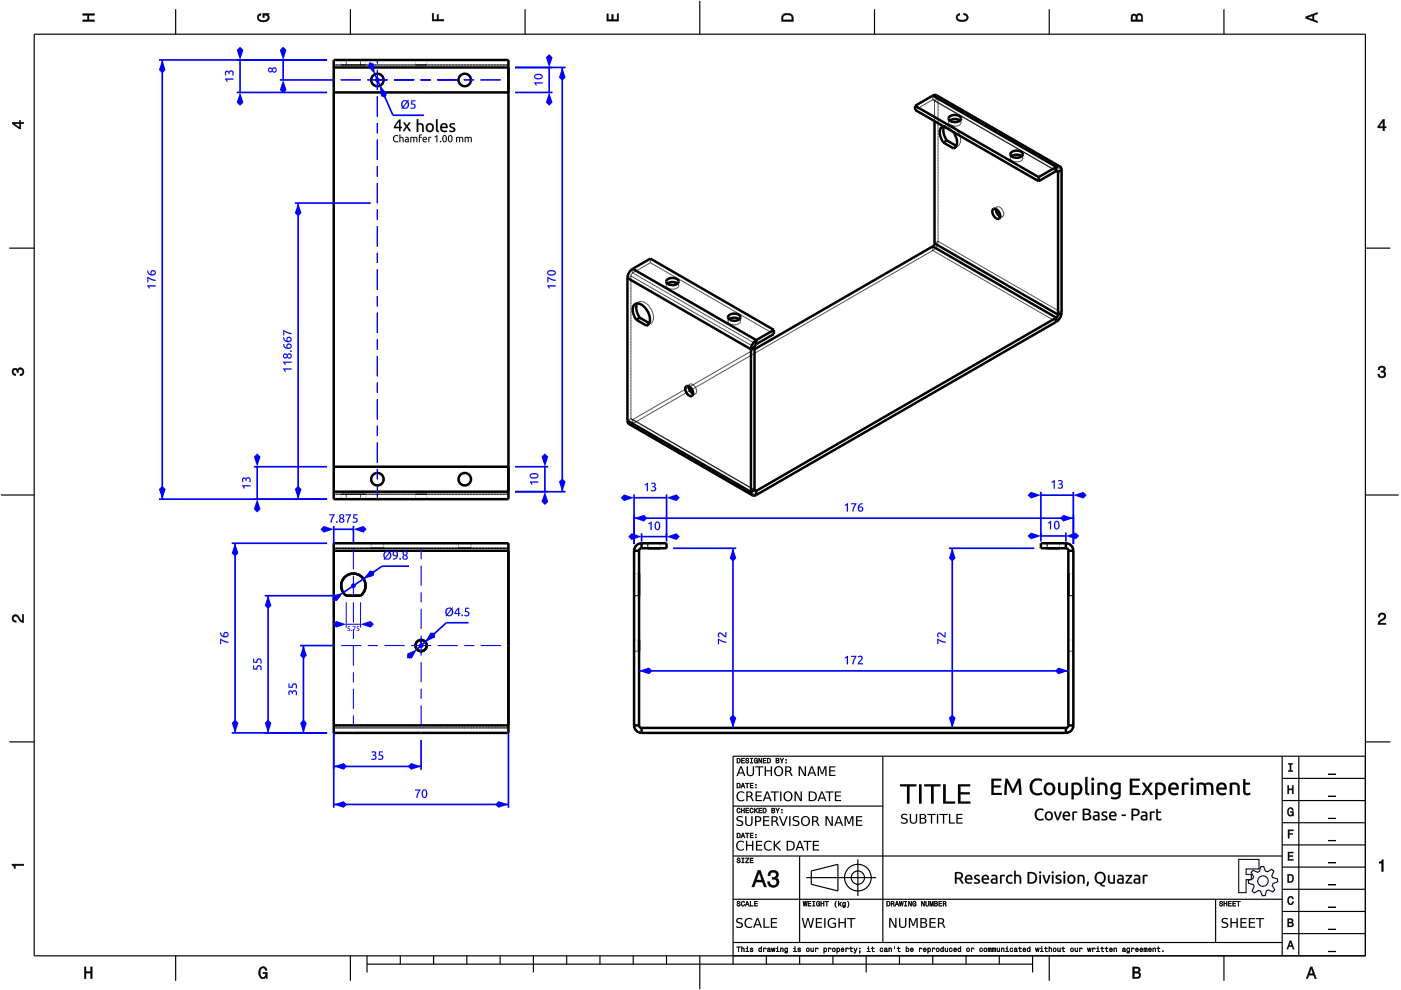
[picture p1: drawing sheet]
<svg xmlns="http://www.w3.org/2000/svg" width="297mm" height="210mm" viewBox="0 0 297 210" stroke-linecap="round" stroke-linejoin="round" font-family="sans-serif">
<g fill="none" stroke="#000" stroke-width=".25">
<path d="M7.3 7.3h282.2v195.4h-282.2zM37.2 2v5.3M74.3 2v5.3M111.3 2v5.3M148.4 .2v7.1M185.4 2v5.3M222.5 2v5.3M259.5 2v5.3M2 52.6h5.3M289.5 52.6h5.3M.2 105h7.1M289.5 105h7"/>
<path d="M2 157.3h5.3M289.5 157.3h5.3M155.4 170.9h31.8M187.2 160.3v39.5M271.8 179.1h17.7M271.8 174.4h17.7M271.8 169.7h17.7M271.8 165h17.7M271.8 160.3v42.4M275.4 160.3v42.4M289.5 160.3h-134.1v44.1M155.4 199.8h116.4"/>
<path d="M155.4 190.7h116.4M155.4 181.5h116.4M169.5 181.5v18.3M170.9 186.1h14.9M172 184.7l5.7-1.4v5.6l-5.7-1.4zM181.9 182.2v7.8M257.7 190.7v9.1M271.8 198h17.7M271.8 193.3h17.7M271.8 188.5h17.7M271.8 183.8h17.7M37.2 202.7v5.2"/>
<path d="M74.3 202.7v5.2M77.8 204.4h141.1M77.8 202.7v3.5M84.9 202.7v1.7M91.9 202.7v1.7M99 202.7v1.7M106 202.7v1.7M113.1 202.7v3.5M120.1 202.7v1.7M127.2 202.7v1.7M134.3 202.7v1.7M141.3 202.7v1.7"/>
<path d="M148.4 202.7v7M162.5 202.7v1.7M169.5 202.7v1.7M176.6 202.7v1.7M183.6 202.7v3.5M190.7 202.7v1.7M197.8 202.7v1.7M204.8 202.7v1.7M211.9 202.7v1.7M218.9 202.7v3.5M222.5 202.7v5.2M259.5 202.7v5.2"/>
<circle cx="181.9" cy="186.1" r="1.41"/>
<circle cx="181.9" cy="186.1" r="2.82"/>
</g>
<g fill="#000">
<path d="M17.5 2.9h2.5v.3h-1.1v1h1.1v.4h-2.5v-.4h1.1v-1h-1.1z" fill-rule="evenodd"/>
<path d="M54.7 3.1l.6-.2v.3l-.2 .1a.48 .48 0 0 0-.3 .4 .48 .48 0 0 0 .3 .5 1.19 1.19 0 0 0 1.7-.5 .65 .65 0 0 0-.8-.5v.5h-.3v-.9h1.4v.2l-.4 .1 .3 .3a.84 .84 0 0 1-.6 1.2 1.34 1.34 0 0 1-1.9-.9z" fill-rule="evenodd"/>
<path d="M91.6 2.8h.3v1.3h.8v-1h.3v1h1.1v.4h-2.5z" fill-rule="evenodd"/>
<path d="M128.7 2.9h.3v1.2h.7v-1.1h.3v1.1h.8v-1.2h.3v1.6h-2.4z" fill-rule="evenodd"/>
<path d="M166 3a1.54 1.54 0 0 0-.3 1.6h2.5v-.9a1.35 1.35 0 0 0-2.2-.7zM166.2 3.3l.3-.1a1.02 1.02 0 0 1 1.4 .6v.4h-1.9l.1-.7z" fill-rule="evenodd"/>
<path d="M202.9 3.1l.6-.3v.4l-.2 .1a.46 .46 0 0 0-.3 .4 .46 .46 0 0 0 .2 .4l.4 .1a1.12 1.12 0 0 0 1.4-.5 .63 .63 0 0 0-.7-.6v-.3a.88 .88 0 0 1 1 .8 .88 .88 0 0 1-.8 .9 1.36 1.36 0 0 1-1.8-.8z" fill-rule="evenodd"/>
<path d="M240 3.1l-.2 1.4h2.5v-.9a.69 .69 0 0 0-.5-.7 .69 .69 0 0 0-.9 .4 .59 .59 0 0 0-.9-.2zM240.2 3.4l.3-.1 .2 .1 .1 .8h-.7zM241.2 3.3l.3-.1a.41 .41 0 0 1 .5 .5v.5h-.9z" fill-rule="evenodd"/>
<path d="M276.8 3.5v.4l2.5 .9v-.3l-.7-.3v-1l.7-.2v-.4zM277.2 3.7l1.1-.4v.8z" fill-rule="evenodd"/>
<path d="M2.6 25.9v.3l1.5 1.1h.3v-1.1h.6v-.3h-.6v-.3h-.3v.3zM3 26.2h1.1v.8z" fill-rule="evenodd"/>
<path d="M293.2 25.3l-1.1 1.5v.3h1.1v.6h.3v-.6h.4v-.3h-.4v-1.5zM293.2 25.7v1.1h-.8z" fill-rule="evenodd"/>
<path d="M2.7 78.3a.6 .6 0 0 1 1 .1 .79 .79 0 0 1 1.1-.3 .79 .79 0 0 1 .2 1.1l-.4 .4-.4 .1v-.3a.51 .51 0 0 0 .7-.5 .51 .51 0 0 0-.6-.6 .51 .51 0 0 0-.4 .7h-.3a.44 .44 0 0 0-.3-.6 .44 .44 0 0 0-.5 .3 .44 .44 0 0 0 .3 .6h.3l-.1 .3a.82 .82 0 0 1-.7-.5 .82 .82 0 0 1 .1-.8z" fill-rule="evenodd"/>
<path d="M292.4 77.8a.71 .71 0 0 1 1.1-.1 .71 .71 0 0 1-.1 1.1 .79 .79 0 0 1 .3 1.1 .79 .79 0 0 1-1.1 .2l-.4-.4-.1-.4h.3a.51 .51 0 0 0 .5 .6 .51 .51 0 0 0 .5-.5 .51 .51 0 0 0-.6-.5v-.2a.44 .44 0 0 0 .6-.3 .44 .44 0 0 0-.4-.6 .44 .44 0 0 0-.5 .4v.2h-.3z" fill-rule="evenodd"/>
<path d="M2.7 130.5a.86 .86 0 0 1 1.5 .5l.5 .6v-1.3h.3v1.7a1.95 1.95 0 0 1-1.4-1.3 .49 .49 0 0 0-.8 .4 .49 .49 0 0 0 .6 .5v.3a.84 .84 0 0 1-.8-.5 .84 .84 0 0 1 .1-.9z" fill-rule="evenodd"/>
<path d="M292.4 130.2a.83 .83 0 0 1 1.4 .2 .83 .83 0 0 1-.7 1.2l-.6 .5h1.3v.3h-1.7a1.95 1.95 0 0 1 1.3-1.4 .49 .49 0 0 0-.3-.8 .49 .49 0 0 0-.6 .6h-.3z" fill-rule="evenodd"/>
<path d="M156.2 176.6v1.1h.4a.54 .54 0 0 0 .4-.6 .54 .54 0 0 0-.4-.5zM156.4 176.7a.41 .41 0 0 1 .4 .4 .41 .41 0 0 1-.4 .4zM157.4 176.6l-.4 1.1h.2l.1-.3h.4l.1 .3h.2l-.4-1.1zM157.5 176.8l.2 .4h-.4zM158 176.6v.1h.4v1h.1v-1h.3v-.1zM159 176.6v1.1h.7v-.2h-.5v-.3h.4v-.1h-.4v-.4h.5v-.1zM160.2 177.4v.3h.2v-.3zM160.2 176.9v.2h.2v-.2z" fill-rule="evenodd"/>
<path d="M156.2 160.7v1.1h.4a.54 .54 0 0 0 .4-.5 .54 .54 0 0 0-.4-.6zM156.4 160.9a.41 .41 0 0 1 .4 .4 .41 .41 0 0 1-.4 .4zM157.2 160.7v1.1h.7v-.1h-.6v-.4h.5v-.1h-.5v-.3h.5v-.2zM158.2 160.8a.42 .42 0 0 0 0 .5 .42 .42 0 0 0 .4 .1 .23 .23 0 0 1-.2 .3 .23 .23 0 0 1-.2-.3h-.2a.38 .38 0 0 0 .5 .5 .38 .38 0 0 0 .3-.5 .38 .38 0 0 0-.5-.3 .2 .2 0 0 1 .1-.3 .2 .2 0 0 1 .2 .3h.2v-.2l-.2-.2zM159.1 160.7v.2h.2v.8h-.2v.1h.5v-.1h-.2v-.8h.2v-.2zM160 160.9a.51 .51 0 0 0-.2 .6 .51 .51 0 0 0 .7 .2l.1 .1v-.6h-.3v.2h.2l-.1 .3a.37 .37 0 0 1-.4-.4 .37 .37 0 0 1 .5-.3l.1 .1-.2-.4zM160.8 160.7v1.1h.2v-.9l.4 .9h.1v-1.1h-.1v.9l-.4-.9zM161.8 160.7v1.1h.7v-.1h-.6v-.4h.5v-.1h-.5v-.3h.5v-.2zM162.7 160.7v1.1h.3a.54 .54 0 0 0 .4-.5 .54 .54 0 0 0-.4-.6zM162.8 160.9a.41 .41 0 0 1 .5 .4 .41 .41 0 0 1-.5 .4zM164.5 160.7v1.1h.4a.3 .3 0 0 0 .3-.2 .3 .3 0 0 0-.2-.4l.2-.1-.1-.3zM164.6 160.9h.3a.16 .16 0 0 1 .1 .1 .16 .16 0 0 1-.2 .2h-.2zM164.6 161.3h.3a.18 .18 0 0 1 .2 .2 .18 .18 0 0 1-.2 .2h-.3zM165.3 160.7l.4 .7v.4h.2v-.4l.3-.7h-.2l-.2 .5-.3-.5zM166.6 161.6v.2h.2v-.2zM166.6 161v.2h.2v-.2z" fill-rule="evenodd"/>
<path d="M156.2 166v1.1h.4a.54 .54 0 0 0 .4-.5 .54 .54 0 0 0-.4-.6zM156.4 166.2a.41 .41 0 0 1 .4 .4 .41 .41 0 0 1-.4 .4zM157.4 166l-.4 1.1h.2l.1-.3h.4l.1 .3h.2l-.4-1.1zM157.5 166.2l.2 .4h-.4zM158 166v.2h.4v.9h.1v-.9h.3v-.2zM159 166v1.1h.7v-.1h-.5v-.4h.4v-.1h-.4v-.3h.5v-.2zM160.2 166.9v.2h.2v-.2zM160.2 166.3v.2h.2v-.2z" fill-rule="evenodd"/>
<path d="M156.3 171.4a.51 .51 0 0 0-.1 .7 .51 .51 0 0 0 .7 .2l.1-.3-.3 .3a.4 .4 0 0 1-.3-.5 .4 .4 0 0 1 .3-.3l.3 .1-.3-.3zM157.2 171.3v1.1h.1v-.5h.4v.5h.2v-1.1h-.2v.5h-.4v-.5zM158.1 171.3v1.1h.7v-.1h-.6v-.4h.5v-.1h-.5v-.3h.6v-.2zM159.1 171.4a.51 .51 0 0 0-.2 .7 .51 .51 0 0 0 .7 .2l.1-.3-.3 .3a.4 .4 0 0 1-.3-.5 .4 .4 0 0 1 .4-.3l.2 .1-.2-.3zM159.9 171.3v1.1h.2l.1-.5 .4 .5h.1l-.4-.6 .4-.5h-.2l-.4 .5v-.5zM160.9 171.3v1.1h.6v-.1h-.5v-.4h.5v-.1h-.5v-.3h.5v-.2zM161.7 171.3v1.1h.4a.54 .54 0 0 0 .4-.5 .54 .54 0 0 0-.4-.6zM161.9 171.4a.41 .41 0 0 1 .4 .5 .41 .41 0 0 1-.4 .4zM163.6 171.3v1.1h.4a.3 .3 0 0 0 .3-.2 .3 .3 0 0 0-.2-.4l.2-.1-.1-.3zM163.7 171.4h.2a.16 .16 0 0 1 .2 .2 .16 .16 0 0 1-.2 .2h-.2zM163.7 171.9h.3a.18 .18 0 0 1 .2 .2 .18 .18 0 0 1-.2 .2h-.3zM164.4 171.3l.4 .7v.4h.1v-.4l.4-.7h-.2l-.2 .5-.3-.5zM165.7 172.2v.2h.2v-.2zM165.7 171.6v.2h.2v-.2z" fill-rule="evenodd"/>
<path d="M273 166.5h.3v.8h.7v-.8h.2v1.8h-.2v-.8h-.7v.8h-.3z" fill-rule="evenodd"/>
<path d="M273.1 176h1.1v.2h-.9v.5h.8v.2h-.8v.8h-.2z" fill-rule="evenodd"/>
<path d="M273.2 161.8h.9v.3h-.4v1.3h.4v.2h-.9v-.2h.3v-1.3h-.3z" fill-rule="evenodd"/>
<path d="M273.1 171.4a.6 .6 0 0 1 .7-.2 .6 .6 0 0 1 .4 .6h-.2l-.3-.4a.73 .73 0 0 0-.6 .7 .73 .73 0 0 0 .5 .7l.3-.1 .1-.4h-.4v-.2h.6v.9l-.1-.2-.4 .2a.85 .85 0 0 1-.7-1.3z" fill-rule="evenodd"/>
<path d="M281.7 178.1h1.5v.2h-1.5z" fill-rule="evenodd"/>
<path d="M281.7 173.4h1.5v.2h-1.5z" fill-rule="evenodd"/>
<path d="M281.7 168.7h1.5v.2h-1.5z" fill-rule="evenodd"/>
<path d="M281.7 164h1.5v.2h-1.5z" fill-rule="evenodd"/>
<path d="M2.5 183.2h2.5v.3h-1.7v.6h-.3a.54 .54 0 0 0-.5-.6z" fill-rule="evenodd"/>
<path d="M156.3 191.1a.42 .42 0 0 0 .1 .5 .42 .42 0 0 0 .4 .2 .23 .23 0 0 1-.2 .2 .23 .23 0 0 1-.2-.2h-.2a.38 .38 0 0 0 .4 .4 .38 .38 0 0 0 .4-.5 .38 .38 0 0 0-.6-.2 .2 .2 0 0 1 .2-.3 .2 .2 0 0 1 .2 .2h.1v-.2l-.2-.1zM157.2 191.2a.51 .51 0 0 0-.1 .7 .51 .51 0 0 0 .7 .2l.1-.4-.3 .3a.4 .4 0 0 1-.3-.4 .4 .4 0 0 1 .4-.4l.2 .2-.2-.3zM158.3 191.1l-.3 1h.1l.1-.3h.4l.1 .3h.2l-.4-1zM158.4 191.2l.2 .5h-.3zM159 191.1v1h.7v-.1h-.5v-.9zM159.9 191.1v1h.7v-.1h-.5v-.4h.5v-.1h-.5v-.3h.5v-.1z" fill-rule="evenodd"/>
<path d="M156.3 182a.42 .42 0 0 0 .1 .4 .42 .42 0 0 0 .4 .2 .23 .23 0 0 1-.2 .3 .23 .23 0 0 1-.2-.3h-.2a.38 .38 0 0 0 .4 .4 .38 .38 0 0 0 .4-.4 .38 .38 0 0 0-.6-.3 .2 .2 0 0 1 .2-.3 .2 .2 0 0 1 .2 .2h.1v-.1l-.2-.2zM157.2 181.9v.1h.2v.8h-.2v.2h.6v-.2h-.2v-.8h.2v-.1zM158.1 181.9v.1h.5l-.6 1h.8v-.2h-.6l.6-.9zM159 181.9v1.1h.7v-.2h-.5v-.3h.4v-.2h-.4v-.3h.5v-.1z" fill-rule="evenodd"/>
<path d="M160.7 184.5l-1.3 3.6h.5l.3-1.1h1.5l.3 1.1h.5l-1.3-3.6zM161 185l.5 1.6h-1.1zM163.1 184.8l-.3 .9h.5a.62 .62 0 0 1 .3-.8 .62 .62 0 0 1 .8 .3 .62 .62 0 0 1-.2 .8h-.5v.4a.73 .73 0 0 1 .9 .5 .73 .73 0 0 1-.4 .9 .73 .73 0 0 1-.9-.5l-.1-.4h-.5a1.19 1.19 0 0 0 1.6 1.2 1.19 1.19 0 0 0 .6-1.8l-.3-.1a.91 .91 0 0 0 .4-1.2 .91 .91 0 0 0-1.1-.5z" fill-rule="evenodd"/>
<path d="M170.2 191.1l.2 1h.1l.2-.9 .2 .9h.1l.2-1h-.1l-.2 .9-.1-.9h-.2l-.1 .9-.1-.9zM171.3 191.1v1h.7v-.1h-.6v-.4h.5v-.1h-.5v-.3h.6v-.1zM172.3 191.1v.1h.2v.8h-.2v.1h.5v-.1h-.2v-.8h.2v-.1zM173.2 191.2a.51 .51 0 0 0-.2 .7 .51 .51 0 0 0 .7 .2h.1v-.5h-.3v.1h.2l-.2 .3a.37 .37 0 0 1-.4-.4 .37 .37 0 0 1 .5-.3l.2 .1-.2-.3zM174 191.1v1h.2v-.5h.4v.5h.1v-1h-.1v.4h-.4v-.4zM174.9 191.1v.1h.3v.9h.2v-.9h.3v-.1zM177.2 191a.95 .95 0 0 0 .1 1.4 1.3 1.3 0 0 1 0-1.4zM177.7 191v1.1h.2l.1-.4 .3 .4h.1l-.3-.5 .3-.3-.5 .4v-.7zM178.7 191.4a.39 .39 0 0 0-.1 .6 .39 .39 0 0 0 .6 0 .29 .29 0 0 1-.2 .3 .29 .29 0 0 1-.4-.1 .33 .33 0 0 0 .4 .3 .33 .33 0 0 0 .3-.4v-.8l-.1 .1-.3-.1zM178.8 191.5l.1-.1a.27 .27 0 0 1 .3 .3 .27 .27 0 0 1-.4 .3zM179.7 191a1.3 1.3 0 0 1 0 1.4 .86 .86 0 0 0 0-1.4z" fill-rule="evenodd"/>
<path d="M188 191.1v1h.3a.54 .54 0 0 0 .5-.5 .54 .54 0 0 0-.5-.5zM188.1 191.2a.41 .41 0 0 1 .5 .4 .41 .41 0 0 1-.5 .4zM188.9 191.1v1h.2v-.4a.32 .32 0 0 1 .3 .1 .32 .32 0 0 1 .1 .3h.1l-.1-.5a.29 .29 0 0 0 .1-.3 .29 .29 0 0 0-.3-.2zM189.1 191.2h.1a.18 .18 0 0 1 .2 .2 .18 .18 0 0 1-.2 .2h-.1zM190.1 191.1l-.4 1h.2l.1-.3h.4l.1 .3h.1l-.3-1zM190.2 191.2l.1 .5h-.3zM190.6 191.1l.2 1h.1l.2-.9 .2 .9h.1l.2-1h-.2l-.1 .9-.1-.9h-.2l-.1 .9-.1-.9zM191.7 191.1v.1h.2v.8h-.2v.1h.6v-.1h-.2v-.8h.2v-.1zM192.6 191.1v1h.1v-.8l.4 .8h.2v-1h-.1v.8l-.4-.8zM193.6 191.2a.51 .51 0 0 0-.2 .7 .51 .51 0 0 0 .7 .2h.1v-.5h-.4v.1h.3l-.2 .3a.37 .37 0 0 1-.4-.4 .37 .37 0 0 1 .5-.3l.2 .1-.2-.3zM195.3 191.1v1h.2v-.8l.4 .8h.1v-1h-.1v.8l-.4-.8zM196.2 191.1v.6a.37 .37 0 0 0 .4 .5 .37 .37 0 0 0 .4-.5v-.6h-.2v.6a.23 .23 0 0 1-.2 .3 .23 .23 0 0 1-.2-.3v-.6zM197.1 191.1v1h.2v-.9l.2 .9h.1l.2-.9v.9h.1v-1h-.2l-.2 .9-.2-.9zM198.1 191.1v1h.4a.3 .3 0 0 0 .3-.2 .3 .3 0 0 0-.2-.3l.2-.2-.1-.3zM198.2 191.2h.2a.16 .16 0 0 1 .2 .2 .16 .16 0 0 1-.2 .1h-.2zM198.2 191.6h.3a.18 .18 0 0 1 .2 .2 .18 .18 0 0 1-.2 .2h-.3zM199 191.1v1h.7v-.1h-.5v-.4h.5v-.1h-.5v-.3h.5v-.1zM199.9 191.1v1h.2v-.4a.32 .32 0 0 1 .3 .1 .32 .32 0 0 1 .1 .3h.1l-.1-.5a.29 .29 0 0 0 .1-.3 .29 .29 0 0 0-.3-.2zM200.1 191.2h.2a.18 .18 0 0 1 .2 .2 .18 .18 0 0 1-.3 .2h-.1z" fill-rule="evenodd"/>
<path d="M258.6 191.1a.42 .42 0 0 0 .1 .5 .42 .42 0 0 0 .4 .2 .23 .23 0 0 1-.2 .2 .23 .23 0 0 1-.2-.2h-.2a.38 .38 0 0 0 .4 .4 .38 .38 0 0 0 .4-.5 .38 .38 0 0 0-.5-.2 .2 .2 0 0 1 .1-.3 .2 .2 0 0 1 .2 .2h.2l-.1-.2-.2-.1zM259.5 191.1v1h.1v-.5h.4v.5h.2v-1h-.2v.4h-.4v-.4zM260.4 191.1v1h.7v-.1h-.5v-.4h.4v-.1h-.4v-.3h.5v-.1zM261.3 191.1v1h.7v-.1h-.5v-.4h.4v-.1h-.4v-.3h.5v-.1zM262.2 191.1v.1h.3v.9h.1v-.9h.4v-.1z" fill-rule="evenodd"/>
<path d="M273.1 180.7h1.1v.2h-.9v.5h.8v.2h-.8v.6h.9v.2h-1.1z" fill-rule="evenodd"/>
<path d="M273 185.4v1.7h.6a.9 .9 0 0 0 .7-.9 .9 .9 0 0 0-.7-.8zM273.3 185.6a.68 .68 0 0 1 .7 .6 .68 .68 0 0 1-.7 .7z" fill-rule="evenodd"/>
<path d="M273 194.8v1.7h.7a.49 .49 0 0 0 .5-.3 .49 .49 0 0 0-.3-.6l.3-.4a.43 .43 0 0 0-.5-.4zM273.3 195h.3a.27 .27 0 0 1 .3 .2 .27 .27 0 0 1-.3 .3h-.3zM273.3 195.7h.3a.31 .31 0 0 1 .4 .3 .31 .31 0 0 1-.3 .3h-.4z" fill-rule="evenodd"/>
<path d="M273.2 190.3a.6 .6 0 0 1 .6-.3 .6 .6 0 0 1 .4 .6h-.2l-.2-.4a.74 .74 0 0 0-.6 .7 .74 .74 0 0 0 .4 .8l.3-.2 .1-.3h.3a.63 .63 0 0 1-.6 .7 .63 .63 0 0 1-.7-.6z" fill-rule="evenodd"/>
<path d="M281.7 196.9h1.5v.2h-1.5z" fill-rule="evenodd"/>
<path d="M281.7 192.2h1.5v.2h-1.5z" fill-rule="evenodd"/>
<path d="M281.7 187.5h1.5v.2h-1.5z" fill-rule="evenodd"/>
<path d="M281.7 182.8h1.5v.2h-1.5z" fill-rule="evenodd"/>
<path d="M292.4 182.8a.54 .54 0 0 0 .6-.5h.3v2.5h-.3v-1.8h-.6z" fill-rule="evenodd"/>
<path d="M17.9 205h.3v1h1v-1h.3v2.5h-.3v-1.2h-1v1.2h-.3z" fill-rule="evenodd"/>
<path d="M55.1 205.3a.84 .84 0 0 1 .9-.3 .84 .84 0 0 1 .6 .8h-.3l-.1-.3a.48 .48 0 0 0-.4-.3 .48 .48 0 0 0-.5 .3 1.19 1.19 0 0 0 .5 1.7 .65 .65 0 0 0 .5-.8h-.5v-.3h.9v1.4h-.2l-.1-.4-.3 .3a.84 .84 0 0 1-1.2-.6v-1.1z" fill-rule="evenodd"/>
<path d="M156.2 200.7v.2h.3v.9h.2v-.9h.3v-.2zM157.2 200.7v1.1h.1v-.6l.2-.1 .2 .1v.6h.1v-.5a.27 .27 0 0 0-.2-.3 .27 .27 0 0 0-.3 .1v-.4zM158.2 201l.2 .1v.6l-.3 .1h.7l-.3-.1v-.7zM158.4 200.7l.1 .2zM159.1 201v.3l.4 .2a.18 .18 0 0 1-.1 .2 .18 .18 0 0 1-.3-.2h-.1a.3 .3 0 0 0 .4 .3 .3 .3 0 0 0 .1-.4l-.3-.2 .1-.1 .4 .1-.1-.2zM160.9 201.1a.38 .38 0 0 0-.1 .5 .38 .38 0 0 0 .6 .1l.1 .1v-1.1h-.1v.4l-.3-.1zM161 201.2l.1-.1a.27 .27 0 0 1 .3 .3 .27 .27 0 0 1-.4 .2zM161.8 201v.8h.2v-.7l.5 .1a.27 .27 0 0 0-.2-.2 .27 .27 0 0 0-.3 .1zM162.8 201l-.1 .2 .4-.1v.2a.29 .29 0 0 0-.4 .1 .29 .29 0 0 0 .2 .4l.5-.1-.2-.7zM162.8 201.5a.2 .2 0 0 1 .4 0 .2 .2 0 0 1-.4 0zM163.5 201l.2 .8h.1l.1-.7 .2 .7h.1l.2-.8h-.1l-.2 .7-.1-.7h-.1l-.2 .7-.1-.7zM164.6 201l.2 .1v.6l-.3 .1h.7l-.3-.1v-.7zM164.8 200.7l.2 .2zM165.5 201v.8h.1v-.6l.2-.1 .2 .1v.6h.1v-.5a.27 .27 0 0 0-.2-.3 .27 .27 0 0 0-.3 .1zM166.4 201.1a.39 .39 0 0 0-.1 .5 .39 .39 0 0 0 .6 .1 .29 .29 0 0 1-.2 .3 .29 .29 0 0 1-.3-.1 .33 .33 0 0 0 .3 .2 .33 .33 0 0 0 .3-.3v-.8l-.1 .1-.3-.1zM166.5 201.2l.1-.1a.27 .27 0 0 1 .3 .3 .27 .27 0 0 1-.4 .2zM168.3 201l.2 .1v.6l-.3 .1h.7l-.3-.1v-.7zM168.5 200.7l.1 .2zM169.2 201v.3l.4 .2a.18 .18 0 0 1-.1 .2 .18 .18 0 0 1-.3-.2h-.1a.3 .3 0 0 0 .4 .3 .3 .3 0 0 0 .1-.4l-.3-.2 .1-.1 .4 .1-.1-.2zM170.9 201.4a.4 .4 0 0 0 .8 0 .4 .4 0 0 0-.8 0zM171.1 201.2l.1-.1a.28 .28 0 0 1 .3 .3 .28 .28 0 0 1-.4 .2zM171.9 201v.5a.27 .27 0 0 0 .2 .3 .27 .27 0 0 0 .3-.1l.1 .1v-.8h-.1v.6l-.2 .1-.2-.1v-.6zM172.9 201v.8h.1v-.7l.5 .1a.27 .27 0 0 0-.2-.2 .27 .27 0 0 0-.3 .1zM174.6 201v1.1h.2v-.4a.37 .37 0 0 0 .6-.3 .37 .37 0 0 0-.6-.3zM174.8 201.2l.1-.1a.27 .27 0 0 1 .3 .3 .27 .27 0 0 1-.4 .2zM175.6 201v.8h.1l.1-.7 .4 .1a.27 .27 0 0 0-.2-.2 .27 .27 0 0 0-.3 .1zM176.4 201.4a.4 .4 0 0 0 .8 0 .4 .4 0 0 0-.8 0zM176.6 201.2l.1-.1a.28 .28 0 0 1 .3 .3 .28 .28 0 0 1-.4 .2zM177.4 201v1.1h.1l.1-.4a.37 .37 0 0 0 .5-.3 .37 .37 0 0 0-.6-.3zM177.6 201.2v-.1a.27 .27 0 0 1 .3 .3 .27 .27 0 0 1-.3 .2zM178.4 201.1a.4 .4 0 0 0-.1 .6 .4 .4 0 0 0 .6 0v-.1l-.3 .1-.2-.3h.6l-.1-.3-.3-.1zM178.5 201.1h.2l.1 .2h-.4zM179.3 201v.8h.1l.1-.7 .4 .1a.27 .27 0 0 0-.2-.2 .27 .27 0 0 0-.3 .1zM180.3 200.8v.2l-.2 .1h.2l.1 .7h.4l-.3-.3v-.4h.3v-.1h-.3v-.2zM181 201l.3 .8-.3 .3h.3l.5-1.1h-.2l-.2 .7-.3-.7zM182.2 201v.2h.2v-.2zM182.2 201.6l.1 .2-.1 .3 .2-.3v-.2zM183.9 201l.2 .1v.6l-.3 .1h.7l-.3-.1v-.7zM184.1 200.7l.1 .2zM184.9 200.8v.2l-.2 .1h.2l.1 .7h.4l-.4-.3v-.4h.4v-.1h-.4v-.2zM186.6 201.1a.4 .4 0 0 0 0 .6 .4 .4 0 0 0 .6-.1l-.1-.1a.23 .23 0 0 1-.3 .1 .23 .23 0 0 1 0-.4 .23 .23 0 0 1 .3 .1h.1l-.2-.3zM187.6 201l-.1 .2 .4-.1v.2a.29 .29 0 0 0-.4 .1 .29 .29 0 0 0 .2 .4l.5-.1-.2-.7zM187.6 201.5a.2 .2 0 0 1 .4 0 .2 .2 0 0 1-.4 0zM188.4 201v.8h.1l.1-.6 .2-.1 .1 .1v.6h.1v-.5a.27 .27 0 0 0-.1-.3 .27 .27 0 0 0-.4 .1zM189.6 200.7l.1 .4zM190.4 200.8v.2l-.2 .1h.2l.1 .7h.4l-.3-.3v-.4h.3v-.1h-.3v-.2zM192.1 200.7v1.1l.1-.1a.35 .35 0 0 0 .6-.3 .35 .35 0 0 0-.6-.3v-.4zM192.3 201.2v-.1a.27 .27 0 0 1 .3 .3 .27 .27 0 0 1-.3 .2zM193.1 201.1a.4 .4 0 0 0-.1 .6 .4 .4 0 0 0 .6 0v-.1l-.4 .1-.1-.3h.6l-.1-.3-.3-.1zM193.2 201.1h.2l.1 .2h-.4zM194.9 201v.8h.1l.1-.7 .4 .1a.27 .27 0 0 0-.2-.2 .27 .27 0 0 0-.3 .1zM195.8 201.1a.4 .4 0 0 0 0 .6 .4 .4 0 0 0 .6 0v-.1l-.4 .1-.1-.3h.5l-.1-.3-.2-.1zM195.9 201.1h.3l.1 .2h-.4zM196.7 201v1.1h.1v-.4a.37 .37 0 0 0 .6-.3 .37 .37 0 0 0-.6-.3zM196.9 201.2v-.1a.27 .27 0 0 1 .3 .3 .27 .27 0 0 1-.3 .2zM197.6 201v.8h.2v-.7l.5 .1a.27 .27 0 0 0-.2-.2 .27 .27 0 0 0-.3 .1zM198.5 201.4a.4 .4 0 0 0 .8 0 .4 .4 0 0 0-.8 0zM198.7 201.2v-.1a.28 .28 0 0 1 .3 .3 .28 .28 0 0 1-.3 .2zM199.5 201.1a.38 .38 0 0 0-.1 .5 .38 .38 0 0 0 .5 .1l.2 .1v-1.1h-.2v.4l-.2-.1zM199.6 201.2v-.1a.27 .27 0 0 1 .3 .3 .27 .27 0 0 1-.3 .2zM200.3 201v.5a.27 .27 0 0 0 .2 .3 .27 .27 0 0 0 .3-.1l.2 .1v-.8h-.2v.6l-.2 .1-.1-.1v-.6zM201.3 201.1a.4 .4 0 0 0 0 .6 .4 .4 0 0 0 .6-.1l-.1-.1a.23 .23 0 0 1-.3 .1 .23 .23 0 0 1-.1-.4 .23 .23 0 0 1 .4 .1h.1l-.2-.3zM202.2 201.1a.4 .4 0 0 0 0 .6 .4 .4 0 0 0 .6 0v-.1l-.4 .1-.1-.3h.5l-.1-.3-.2-.1zM202.4 201.1h.2l.1 .2h-.4zM203.1 201.1a.38 .38 0 0 0-.1 .5 .38 .38 0 0 0 .6 .1l.1 .1v-1.1h-.1v.4l-.2-.1zM203.2 201.2l.1-.1a.27 .27 0 0 1 .3 .3 .27 .27 0 0 1-.4 .2zM204.9 201.4a.4 .4 0 0 0 .8 0 .4 .4 0 0 0-.8 0zM205.1 201.2l.1-.1a.28 .28 0 0 1 .3 .3 .28 .28 0 0 1-.4 .2zM205.9 201v.8h.1l.1-.7 .4 .1a.27 .27 0 0 0-.2-.2 .27 .27 0 0 0-.3 .1zM207.8 201.1a.4 .4 0 0 0-.1 .6 .4 .4 0 0 0 .6-.1l-.1-.1a.23 .23 0 0 1-.3 .1 .23 .23 0 0 1 0-.4 .23 .23 0 0 1 .3 .1h.1l-.2-.3zM208.6 201.4a.4 .4 0 0 0 .8 0 .4 .4 0 0 0-.8 0zM208.8 201.2v-.1a.28 .28 0 0 1 .3 .3 .28 .28 0 0 1-.3 .2zM209.5 201v.8h.1l.1-.7 .1 .7h.1l.1-.7 .1 .7h.1l-.1-.8zM210.4 201v.8h.1l.1-.7 .1 .7h.1l.1-.7 .1 .7h.1l-.1-.8zM211.4 201v.5a.27 .27 0 0 0 .1 .3 .27 .27 0 0 0 .4-.1l.1 .1v-.8h-.1l-.1 .6-.2 .1-.1-.1v-.6zM212.3 201v.8h.1v-.6l.2-.1 .2 .1v.6h.1v-.5a.27 .27 0 0 0-.2-.3 .27 .27 0 0 0-.3 .1zM213.3 201l.2 .1v.6l-.3 .1h.7l-.3-.1v-.7zM213.5 200.7l.1 .2zM214.2 201.1a.4 .4 0 0 0-.1 .6 .4 .4 0 0 0 .6-.1l-.1-.1a.23 .23 0 0 1-.3 .1 .23 .23 0 0 1 0-.4 .23 .23 0 0 1 .3 .1h.2l-.2-.3zM215.1 201l-.1 .2 .4-.1 .1 .2a.29 .29 0 0 0-.5 .1 .29 .29 0 0 0 .2 .4l.5-.1-.1-.7zM215.1 201.5a.2 .2 0 0 1 .4 0 .2 .2 0 0 1-.4 0zM216.1 200.8v.2l-.2 .1h.2l.1 .7h.4l-.3-.3v-.4h.3v-.1h-.3v-.2zM216.9 201.1a.4 .4 0 0 0 0 .6 .4 .4 0 0 0 .6 0v-.1l-.4 .1-.1-.3h.5l-.1-.3-.2-.1zM217 201.1h.3l.1 .2h-.4zM217.8 201.1a.38 .38 0 0 0-.1 .5 .38 .38 0 0 0 .6 .1l.1 .1v-1.1h-.1v.4l-.2-.1zM217.9 201.2l.1-.1a.27 .27 0 0 1 .3 .3 .27 .27 0 0 1-.4 .2zM219.5 201l.2 .8h.1l.1-.7 .2 .7h.1l.2-.8h-.1l-.2 .7-.1-.7h-.1l-.1 .7-.2-.7zM220.6 201l.2 .1v.6l-.3 .1h.7l-.2-.1v-.7zM220.8 200.7l.2 .2zM221.6 200.8v.2l-.2 .1h.2l.1 .7h.4l-.3-.3v-.4h.3v-.1h-.3v-.2zM222.4 200.7v1.1h.1v-.6l.2-.1 .2 .1v.6h.1v-.5a.27 .27 0 0 0-.2-.3 .27 .27 0 0 0-.3 .1v-.4zM223.3 201.4a.4 .4 0 0 0 .8 0 .4 .4 0 0 0-.8 0zM223.4 201.2l.1-.1a.28 .28 0 0 1 .3 .3 .28 .28 0 0 1-.4 .2zM224.2 201v.5a.27 .27 0 0 0 .2 .3 .27 .27 0 0 0 .3-.1l.1 .1v-.8h-.1v.6l-.2 .1-.2-.1v-.6zM225.3 200.8v.2l-.2 .1h.2l.1 .7h.4l-.4-.3v-.4h.4v-.1h-.4v-.2zM226.9 201.4a.4 .4 0 0 0 .8 0 .4 .4 0 0 0-.8 0zM227.1 201.2l.1-.1a.28 .28 0 0 1 .3 .3 .28 .28 0 0 1-.4 .2zM227.9 201v.5a.27 .27 0 0 0 .2 .3 .27 .27 0 0 0 .3-.1l.1 .1v-.8h-.1v.6l-.2 .1-.2-.1v-.6zM228.9 201v.8h.1v-.7l.5 .1a.27 .27 0 0 0-.2-.2 .27 .27 0 0 0-.3 .1zM230.5 201l.2 .8h.1l.2-.7 .1 .7h.1l.2-.8h-.1l-.2 .7-.1-.7h-.1l-.1 .7-.2-.7zM231.6 201v.8h.1l.1-.7 .4 .1a.27 .27 0 0 0-.2-.2 .27 .27 0 0 0-.3 .1zM232.5 201l.3 .1v.6l-.3 .1h.7l-.3-.1v-.7zM232.7 200.7l.2 .2zM233.6 200.8v.2l-.3 .1h.3v.7h.4l-.3-.3v-.4h.3v-.1h-.3v-.2zM234.5 200.8v.2l-.2 .1h.2v.7h.4l-.3-.3v-.4h.3v-.1h-.3v-.2zM235.3 201.1a.4 .4 0 0 0-.1 .6 .4 .4 0 0 0 .6 0l.1-.1-.4 .1-.2-.3h.6l-.1-.3-.3-.1zM235.4 201.1h.2l.1 .2h-.4zM236.1 201v.8h.2v-.6l.2-.1 .1 .1v.6h.2v-.5a.27 .27 0 0 0-.2-.3 .27 .27 0 0 0-.3 .1zM238.1 201l-.1 .2 .4-.1v.2a.29 .29 0 0 0-.4 .1 .29 .29 0 0 0 .2 .4l.5-.1-.2-.7zM238.1 201.5a.2 .2 0 0 1 .4 0 .2 .2 0 0 1-.4 0zM238.9 201.1a.39 .39 0 0 0-.1 .5 .39 .39 0 0 0 .6 .1 .29 .29 0 0 1-.2 .3 .29 .29 0 0 1-.3-.1 .33 .33 0 0 0 .4 .2 .33 .33 0 0 0 .2-.3v-.8l-.1 .1-.2-.1zM239 201.2l.1-.1a.27 .27 0 0 1 .3 .3 .27 .27 0 0 1-.4 .2zM239.9 201v.8h.1l.1-.7 .4 .1a.27 .27 0 0 0-.2-.2 .27 .27 0 0 0-.3 .1zM240.8 201.1a.4 .4 0 0 0-.1 .6 .4 .4 0 0 0 .6 0l.1-.1-.4 .1-.1-.3h.5l-.1-.3-.2-.1zM240.9 201.1h.2l.2 .2h-.4zM241.7 201.1a.4 .4 0 0 0 0 .6 .4 .4 0 0 0 .6 0v-.1l-.4 .1-.1-.3h.5l-.1-.3-.2-.1zM241.8 201.1h.3l.1 .2h-.4zM242.5 201v.8h.1l.2-.7v.7h.1l.2-.7v.7h.2l-.1-.8zM243.6 201.1a.4 .4 0 0 0-.1 .6 .4 .4 0 0 0 .6 0v-.1l-.4 .1-.1-.3h.5v-.3l-.3-.1zM243.7 201.1h.2l.1 .2h-.4zM244.4 201v.8h.1l.1-.6 .2-.1 .1 .1v.6h.1v-.5a.27 .27 0 0 0-.1-.3 .27 .27 0 0 0-.4 .1zM245.5 200.8v.2l-.2 .1h.2l.1 .7h.3l-.3-.3v-.4h.3v-.1h-.3v-.2zM246.5 201.6v.2h.2v-.2z" fill-rule="evenodd"/>
<path d="M240.2 205v2.5h.9a.69 .69 0 0 0 .7-.5 .69 .69 0 0 0-.4-.9 .61 .61 0 0 0 .3-.7 .61 .61 0 0 0-.7-.4zM240.5 205.3h.5a.37 .37 0 0 1 .4 .4 .37 .37 0 0 1-.4 .3h-.5zM240.5 206.3h.5a.43 .43 0 0 1 .5 .4 .43 .43 0 0 1-.5 .5h-.5z" fill-rule="evenodd"/>
<path d="M273.5 199.5l-.7 1.7h.3l.2-.5h.7l.1 .5h.3l-.7-1.7zM273.6 199.7l.3 .8h-.6z" fill-rule="evenodd"/>
<path d="M277.8 205l-.9 2.5h.4l.2-.7h1l.3 .7h.3l-.9-2.5zM278 205.4l.4 1h-.8z" fill-rule="evenodd"/>
<path d="M281.7 201.7h1.5v.1h-1.5z" fill-rule="evenodd"/>
</g>
<g fill="#000">
<path d="M17.5 2.9v.3h1.1v1.1l-1.1-.1v.4h2.5v-.4l-1.2 .1v-1.1h1.2v-.3zM17.5 2.9h2.6v.4h-1.2v.9h1.2v.4h-2.6v-.4h1.1v-1l-1.1 .1z"/>
<path d="M54.7 3.1l-.2 .6 .1 .4 .7 .5h1.1l.6-.5v-.7l-.4-.4h.5v-.2h-1.4v.9h.3v-.6l.4 .1 .4 .3v.5l-.5 .3-1.3-.1-.2-.2v-.5l.5-.3v-.3zM54.7 3.1l.7-.3v.5l-.6 .2 .1 .5 .5 .3h.8l.6-.3v-.5l-.8-.3 .1 .6h-.4v-1h1.4v.3h-.4l.4 .4v.6l-.7 .5h-1.1l-.7-.5-.1-.4z"/>
<path d="M91.6 2.8v1.7h2.5v-.4l-1.2 .1 .1-1.1h-.3v1.1h-.8v-1.4zM91.6 2.8h.4l-.1 1.3h.8l-.1-1.1h.4v1.1h1.1v.4h-2.5z"/>
<path d="M128.7 2.9v1.6h2.4v-1.6h-.3l.1 1.3h-.9v-1.2h-.3l.1 1.2h-.9l.1-1.3zM128.6 2.9h.4v1.2h.7v-1.1h.4l-.1 1.1h.8v-1.2h.4v1.6h-2.6z"/>
<path d="M166 3l-.3 .5v1.1h2.5l-.1-1.3-.2-.2-.9-.3zM166 3l1-.2 .9 .2 .2 .3 .1 1.3h-2.5v-1.1zM166.2 3.3l.8-.2 .7 .2 .2 .2v.8h-1.9v-.8zM166.2 3.3l-.1 .2-.1 .7h1.9l-.1-.7-.1-.2-.7-.1z"/>
<path d="M202.9 3.1l-.2 .6 .1 .4 .6 .4h1.1l.7-.4v-.7l-.5-.5-.4-.1v.3l.6 .2 .1 .4v.3l-.6 .3-1.2-.1-.2-.2v-.5l.5-.3v-.4zM202.9 3.1l.6-.3v.4l-.5 .3 .1 .4 .5 .3h.8l.3-.1 .3-.4-.2-.4-.5-.1v-.4l.4 .1 .6 .4v.8l-.7 .5h-1.2l-.7-.5-.1-.4z"/>
<path d="M240 3.1l-.2 1.4h2.5l-.1-1.2-.4-.4-.7 .1-.2 .4-.3-.4zM239.9 3.1l.7-.2 .3 .4 .4-.5h.6l.4 .5v1.3h-2.5zM240.1 3.4l.4-.2 .3 .2 .1 .9h-.8zM240.2 3.4l-.1 .8h.7l-.1-.8-.2-.1zM241.2 3.3l.3-.2 .4 .2 .1 1h-.9zM241.2 3.3l-.1 .9h.9l-.1-.9-.4-.1z"/>
<path d="M276.8 3.5v.4l2.5 .9v-.3l-.8-.2v-1.1l.8-.2v-.4zM276.8 3.5l2.6-.9v.4l-.8 .2v1l.8 .2v.5l-2.6-1zM277.1 3.7l1.2-.4v.9zM277.2 3.7l1.1 .4v-.8z"/>
<path d="M2.6 25.9v.3l1.5 1.1h.3v-1.1h.6v-.3l-.6 .1v-.4h-.3l.1 .4zM2.6 25.9h1.5v-.4h.4l-.1 .4h.7v.4l-.7-.1 .1 1.2h-.4l-1.5-1.1zM2.9 26.2h1.3v.9zM3 26.2l1.1 .8v-.8z"/>
<path d="M293.2 25.3l-1.1 1.5v.3h1.2l-.1 .6h.3v-.6h.4v-.3l-.4 .1v-1.6zM293.2 25.3h.4l-.1 1.5h.4v.4l-.4-.1 .1 .7h-.4v-.7l-1.1 .1v-.4zM293.3 25.6v1.3h-1zM293.2 25.7l-.7 1.2 .7-.1z"/>
<path d="M2.7 78.3l-.1 .9 .4 .4h.4v-.3l-.5-.1-.1-.4 .1-.3 .3-.2 .3 .2 .1 .5h.3v-.4l.2-.3 .6 .1 .1 .7-.3 .3h-.3v.3l.4-.1 .4-.4v-.7l-.4-.5h-.5l-.4 .4-.2-.3-.3-.1zM2.7 78.2l.5-.2 .3 .1 .2 .3 .4-.5 .5 .1 .5 .5v.7l-.5 .5h-.4v-.4h.3l.3-.3-.1-.6-.6-.1-.2 .3v.4h-.4v-.5l-.3-.1-.3 .1-.1 .3 .2 .4 .4 .1v.4l-.4-.1-.5-.4z"/>
<path d="M292.4 77.8l-.2 .6h.3v-.2l.2-.3 .6 .1 .1 .5-.2 .2h-.4v.2l.6 .1 .1 .4-.3 .5-.6-.2-.2-.4h-.3l.1 .4 .4 .4h.7l.3-.2 .2-.5-.1-.4-.3-.2 .3-.2v-.6l-.4-.4h-.3zM292.4 77.8l.6-.3 .6 .2 .1 .3v.6l-.3 .2 .4 .2 .1 .4-.3 .6-.3 .1h-.7l-.5-.4v-.4h.4l.1 .4 .4 .1 .4-.1 .1-.3-.1-.4h-.6v-.4h.3l.3-.2-.1-.4-.5-.1-.3 .3v.3h-.4z"/>
<path d="M2.7 130.5l-.2 .6 .3 .6 .6 .2v-.3l-.4-.1-.2-.4 .1-.4 .4-.1 .4 .2 .7 1 .6 .2v-1.7h-.3l.1 1.4-.4-.2-.7-1.1-.4-.1zM2.7 130.5l.6-.2 .4 .1 .7 1 .3 .2v-1.3h.4v1.7l-.8-.2-.6-1-.4-.2-.3 .2-.2 .3 .2 .4 .5 .1v.4l-.8-.3-.2-.6z"/>
<path d="M292.4 130.2l-.2 .6h.3l.1-.5 .4-.1 .4 .1 .2 .4-.3 .4-1 .7-.2 .6h1.7v-.3l-1.4 .1 .3-.4 .8-.5 .3-.6v-.3l-.4-.4h-.7zM292.4 130.1l.6-.2 .6 .2 .2 .3v.7l-1.1 .7-.2 .3h1.4v.4h-1.8l.2-.8 1-.6 .2-.4-.1-.3-.4-.2-.3 .2-.1 .5h-.4z"/>
<path d="M156.2 176.6v1.1l.6-.1 .2-.2-.1-.6-.2-.2zM156.2 176.6h.5l.3 .2v.6l-.2 .3h-.6zM156.3 176.7l.5 .1 .1 .5-.2 .3h-.4zM156.4 176.7v.8h.3l.1-.7zM157.4 176.6l-.4 1.1h.2l.1-.4h.5v.4h.2l-.4-1.1zM157.4 176.6h.2l.4 1.1h-.2l-.1-.3h-.4l-.1 .3h-.2zM157.5 176.6l.2 .7h-.4zM157.5 176.8l-.2 .4h.4zM158 176.6v.1h.4v1h.1v-1h.3v-.1zM158 176.6h.9v.2l-.4-.1v1h-.2l.1-1-.4 .1zM159 176.6v1.1h.7v-.2l-.6 .1v-.5h.5h-.5v-.4h.6v-.1zM159 176.6h.7v.2l-.5-.1v.4l.5-.1v.2h-.5v.3h.5v.2h-.7zM160.2 177.4v.3h.2v-.3zM160.1 177.4h.3v.3h-.3zM160.2 176.9v.2h.2v-.2zM160.1 176.8h.3v.3h-.3z"/>
<path d="M156.2 160.7v1.1h.6l.2-.3-.1-.6-.2-.2zM156.2 160.7h.5l.3 .2v.6l-.2 .3h-.6zM156.3 160.8l.5 .1 .1 .6-.2 .2h-.4zM156.4 160.9v.8l.3-.1 .1-.6zM157.2 160.7v1.1h.7v-.1h-.6v-.4h.5l-.5-.1v-.4l.5 .1v-.2zM157.1 160.7h.8v.2h-.6v.3l.5-.1v.3l-.5-.1v.4l.6-.1v.2h-.8zM158.2 160.8v.4l.5 .3-.2 .2h-.3v-.3h-.2l.1 .2 .2 .2h.3l.2-.4-.6-.4 .1-.2 .3 .1v.2h.2v-.2l-.2-.2zM158.1 160.8l.5-.1 .2 .2v.2h-.2l-.2-.3-.2 .2 .6 .3v.4l-.2 .1h-.3l-.3-.2v-.2h.2l.1 .2 .1 .1 .3-.2-.6-.3zM159.1 160.7v.2l.2-.1v.9h-.2v.1h.5v-.1h-.2v-.9l.2 .1v-.2zM159 160.7h.7v.2h-.3v.8l.3-.1v.2h-.7v-.2h.3v-.7h-.3zM160 160.9l-.1 .4 .1 .4 .3 .1 .3-.3v.3v-.6h-.3v.2l.2-.1-.1 .4h-.3l-.1-.2v-.6l.4-.1 .2 .3-.1-.3-.2-.1zM159.9 160.8l.4-.1 .2 .1 .2 .3-.5-.2-.2 .6 .4 .2 .1-.3h-.3v-.2h.5v.6h-.2v-.1l-.2 .2-.4-.2-.1-.4zM160.8 160.7v1.1h.2v-.9l.4 .9h.1v-1.1h-.1v.9l-.4-.9zM160.8 160.7h.2l.4 .9v-.9h.2v1.1h-.3l-.3-.9v.9h-.2zM161.8 160.7v1.1h.7v-.1h-.6v-.4h.5l-.5-.1v-.4l.5 .1v-.2zM161.7 160.7h.8v.2h-.6v.3l.5-.1v.3l-.5-.1v.4l.6-.1v.2h-.8zM162.7 160.7v1.1h.5l.2-.3v-.6l-.3-.2zM162.6 160.7h.5l.3 .2v.6l-.2 .3h-.6zM162.8 160.8l.4 .1 .1 .6-.2 .2h-.3zM162.8 160.9v.8l.3-.1 .1-.6zM164.5 160.7v1.1h.5l.2-.4-.2-.2 .2-.1v-.2zM164.5 160.7h.5l.2 .2-.2 .3 .3 .2-.1 .3-.7 .1zM164.6 160.8l.4 .1 .1 .2-.5 .1zM164.6 160.9v.3l.4-.1v-.2zM164.6 161.3h.5v.4h-.5zM164.6 161.3v.4l.4-.1v-.2zM165.3 160.7l.5 .7-.1 .4h.2l-.1-.4 .4-.7h-.2l-.2 .6-.3-.6zM165.3 160.7h.2l.3 .5 .2-.5h.3l-.4 .7v.4h-.2v-.4zM166.6 161.6v.2h.2v-.2zM166.5 161.5h.3v.3h-.3zM166.6 161v.2h.2v-.2zM166.5 160.9h.3v.4h-.3z"/>
<path d="M156.2 166v1.1h.6l.2-.3-.1-.6-.2-.2zM156.2 166h.5l.3 .2v.6l-.2 .3h-.6zM156.3 166.1l.5 .1 .1 .5-.2 .3h-.4zM156.4 166.2v.8l.3-.1 .1-.6zM157.4 166l-.4 1.1h.2l.1-.4h.5v.4h.2l-.4-1.1zM157.4 166h.2l.4 1.1h-.2l-.1-.3h-.4l-.1 .3h-.2zM157.5 166l.2 .7h-.4zM157.5 166.2l-.2 .4h.4zM158 166v.2l.4-.1v1h.1v-1l.3 .1v-.2zM158 166h.9v.2h-.4v.9h-.2l.1-.9h-.4zM159 166v1.1h.7v-.1h-.6v-.4h.5l-.5-.1v-.4l.6 .1v-.2zM159 166h.7v.2h-.5v.3l.5-.1v.2h-.5v.4l.5-.1v.2h-.7zM160.2 166.9v.2h.2v-.2zM160.1 166.8h.3v.3h-.3zM160.2 166.3v.2h.2v-.2zM160.1 166.2h.3v.3h-.3z"/>
<path d="M156.3 171.4l-.1 .7 .2 .3h.3l.3-.4h-.2l-.1 .3h-.2l-.2-.6 .3-.3 .2 .2h.2l-.3-.3zM156.3 171.4l.3-.2 .4 .3v.2h-.2l-.2-.3-.2 .3 .1 .6 .3-.1v-.3h.2l-.2 .5-.5-.1-.1-.4zM157.2 171.3v1.1h.1v-.6h.5l-.1 .6h.2v-1.1h-.2l.1 .5h-.5v-.5zM157.1 171.3h.2v.5h.4v-.5h.2v1.1h-.2v-.5h-.4v.5h-.2zM158.1 171.3v1.1h.7v-.1h-.6v-.5h.5h-.5v-.4l.6 .1v-.2zM158.1 171.3h.7v.2h-.6v.3l.6-.1v.2h-.6v.4l.6-.1v.2h-.7zM159.1 171.4l-.1 .5 .1 .4 .4 .1 .2-.4h-.1l-.1 .3h-.3l-.1-.6 .3-.3 .2 .2h.1l-.2-.3zM159 171.4l.4-.2 .3 .3 .1 .2h-.3l-.1-.3-.3 .3 .2 .6 .2-.1 .1-.3h.2l-.3 .5-.5-.1-.1-.4zM159.9 171.3v1.1h.2l-.1-.4 .2-.2 .4 .6h.1l-.5-.6 .5-.5h-.2l-.5 .6 .1-.6zM159.9 171.3h.2v.5l.4-.5h.3l-.5 .5 .5 .6h-.3l-.3-.5-.1 .5h-.2zM160.9 171.3v1.1h.6v-.1h-.5v-.5h.5h-.5v-.4l.5 .1v-.2zM160.8 171.3h.8v.2h-.6v.3l.5-.1v.2h-.5v.4l.6-.1v.2h-.8zM161.7 171.3v1.1l.6-.1 .2-.2-.1-.6-.2-.2zM161.7 171.3h.5l.3 .2v.6l-.2 .3h-.6zM161.8 171.4l.5 .1 .1 .5-.2 .3h-.4zM161.9 171.4v.9l.3-.1 .1-.7zM163.6 171.3v1.1h.5l.2-.4-.3-.2 .2-.1v-.2zM163.5 171.3h.6l.2 .2-.2 .3 .2 .2v.3l-.8 .1zM163.7 171.4h.4l.1 .3-.5 .1zM163.7 171.4v.4l.4-.1v-.2zM163.7 171.8l.4 .1 .1 .3-.5 .1zM163.7 171.9v.4l.4-.1v-.3zM164.4 171.3l.4 .6v.5h.1v-.5l.4-.6h-.2l-.2 .6-.3-.6zM164.3 171.3h.3l.3 .5 .2-.5h.3l-.5 .7 .1 .4h-.3l.1-.4zM165.7 172.2v.2h.2v-.2zM165.6 172.1h.3v.3h-.3zM165.7 171.6v.2h.2v-.2zM165.6 171.5h.3v.3h-.3z"/>
<path d="M273 166.5v1.8h.3l-.1-.9h.8v.9h.2v-1.8h-.2v.8h-.8l.1-.8zM273 166.5h.3v.8h.7l-.1-.8h.3v1.9h-.3v-.9h-.6v.9h-.3z"/>
<path d="M273.1 176v1.7h.2v-.8h.8v-.2h-.8v-.6l.9 .1v-.2zM273 175.9h1.3v.3h-1v.5l.8-.1v.3h-.8l.1 .9h-.4z"/>
<path d="M273.2 161.8v.3l.3-.1v1.4h-.3v.2h.9v-.2h-.4v-1.4l.4 .1v-.3zM273.1 161.8h1v.3h-.4v1.3l.4-.1v.4h-1v-.4h.4v-1.2h-.4z"/>
<path d="M273.1 171.4l-.2 .7 .2 .7 .6 .2 .4-.3v.3h.1v-.9h-.6v.2l.4-.1-.2 .6h-.4l-.2-.4 .1-.8 .5-.2 .2 .4h.2l-.2-.4-.4-.2zM273.1 171.4l.5-.2 .5 .1 .2 .5h-.4l-.2-.4-.3 .1-.2 .3v.6l.2 .4h.4l.2-.5h-.4v-.3h.7v1.1h-.2v-.3l-.5 .3-.5-.3-.2-.7z"/>
<path d="M281.7 178.1v.2h1.5v-.2zM281.6 178.1h1.6v.3h-1.6z"/>
<path d="M281.7 173.4v.2h1.5v-.2zM281.6 173.4h1.6v.3h-1.6z"/>
<path d="M281.7 168.7v.2h1.5v-.2zM281.6 168.7h1.6v.3h-1.6z"/>
<path d="M281.7 164v.2h1.5v-.2zM281.6 164h1.6v.3h-1.6z"/>
<path d="M2.5 183.2v.3l.4 .1 .1 .5h.3l-.1-.6h1.8v-.3zM2.5 183.2h2.6v.4l-1.8-.1v.7h-.3l-.1-.6-.4-.1z"/>
<path d="M156.3 191.1v.5l.6 .2-.2 .3-.3-.1v-.2h-.2v.1l.2 .2h.4l.1-.4-.6-.4 .2-.2 .3 .1v.2h.1v-.2l-.2-.1zM156.3 191.1l.4-.1 .3 .2v.2h-.2l-.1-.2-.3 .1v.2l.6 .2v.3l-.2 .2h-.4l-.2-.2v-.3h.2v.3h.2l.2-.2-.6-.3zM157.2 191.2l-.1 .4 .1 .4 .5 .1 .2-.4h-.1l-.2 .4-.2-.1-.2-.6 .3-.3 .2 .3 .2-.1-.2-.2zM157.2 191.2l.3-.2 .4 .2v.2h-.2l-.2-.2-.2 .2 .1 .6h.3v-.3h.3l-.3 .5-.5-.2-.1-.4zM158.3 191.1l-.3 1h.1l.1-.3h.5v.3h.2l-.4-1zM158.3 191h.2l.5 1.2h-.3l-.1-.4h-.4l-.1 .4h-.2zM158.4 191.1l.3 .6h-.5zM158.4 191.2l-.1 .5h.3zM159 191.1v1h.7v-.1l-.6 .1 .1-1zM159 191h.2v1h.6v.2h-.8zM159.9 191.1v1h.7v-.1l-.6 .1v-.5h.6h-.6v-.4h.6v-.1zM159.9 191h.7v.2h-.5v.3h.5v.2l-.5-.1v.4h.6v.2h-.8z"/>
<path d="M156.3 182v.4l.6 .3-.2 .2-.3-.1v-.2h-.2v.2l.2 .2h.4l.1-.5-.6-.3 .2-.2h.3v.2h.1v-.1l-.2-.2zM156.3 181.9h.4l.3 .2v.2h-.2l-.1-.3-.3 .1v.2l.6 .2v.3l-.2 .2h-.4l-.2-.2v-.2h.2v.2l.2 .1 .2-.2-.6-.4zM157.2 181.9v.1h.3v.9l-.3-.1v.2h.6v-.2l-.3 .1v-.9h.3v-.1zM157.2 181.9h.6v.2h-.2v.7h.2v.2h-.6v-.2h.2v-.8l-.2 .1zM158.1 181.9v.1h.6l-.7 1h.8v-.2l-.7 .1 .7-1zM158 181.9h.9l-.7 .9h.7v.2h-.9l.6-.9h-.6zM159 181.9v1.1h.7v-.2l-.6 .1v-.5h.5h-.5v-.4h.6v-.1zM159 181.9h.7v.2l-.5-.1v.3h.5v.2h-.5v.3h.5v.2h-.7z"/>
<path d="M160.7 184.5l-1.3 3.6h.5l.3-1.1h1.5l.3 1.1h.5l-1.3-3.6zM160.7 184.5h.5l1.4 3.6h-.6l-.3-1.1h-1.5l-.3 1.1h-.6zM161 184.9l.6 1.7h-1.3zM160.9 185l-.5 1.6h1.1zM163.1 184.8l-.3 .9h.5v-.4l.3-.4 .8 .1 .2 .7-.4 .3h-.5v.4l.8 .1 .3 .5-.1 .3-.4 .4h-.7l-.2-.1-.2-.7h-.5l.1 .6 .6 .6h1.1l.6-.6 .1-.5-.2-.5-.5-.3 .4-.3 .1-.8-.6-.5-.5-.1zM163.1 184.8l.4-.3h.9l.6 .5v.9l-.4 .3 .5 .3 .1 .5-.3 .9-.4 .2h-1.1l-.6-.6-.1-.6h.5l.2 .6 .6 .2 .5-.2 .2-.5-.2-.4-.8-.1v-.5h.5l.3-.3-.1-.6-.7-.1-.4 .3v.4h-.5v-.6z"/>
<path d="M170.2 191.1l.2 1h.1l.2-.9 .2 .9h.1l.2-1h-.1l-.2 .9-.1-.9h-.2l-.1 .9-.1-.9zM170.2 191h.2l.1 1 .1-1h.2l.1 1 .1-1h.2l-.2 1.2h-.2l-.1-1-.1 1h-.2zM171.3 191.1v1h.7v-.1l-.6 .1v-.5h.5h-.5v-.4h.6v-.1zM171.3 191h.7v.2h-.6v.3h.6v.2l-.6-.1v.4h.6v.2h-.7zM172.3 191.1v.1h.2v.9l-.2-.1v.1h.5v-.1l-.2 .1v-.9h.2v-.1zM172.2 191h.7v.2h-.3v.8h.3v.2h-.7v-.2h.3v-.8h-.3zM173.2 191.2l-.1 .4 .1 .4 .3 .1 .3-.2v.2v-.5h-.3v.1l.2-.1-.1 .5-.3-.1-.1-.2v-.5l.4-.2 .2 .3-.1-.3-.2-.1zM173.1 191.2l.4-.2 .2 .1 .2 .3-.5-.2-.2 .6 .3 .2 .2-.3h-.3v-.2h.5v.7h-.2v-.2l-.3 .2-.3-.2-.1-.4zM174 191.1v1h.2l-.1-.5h.5v.5h.1v-1h-.1v.5h-.5l.1-.5zM174 191h.2v.5h.4l-.1-.5h.3v1.2h-.3v-.6h-.3v.6h-.2zM174.9 191.1v.1h.4l-.1 .9h.2l-.1-.9h.4v-.1zM174.9 191h.8v.2h-.3v1h-.2v-1h-.3zM177.2 191l-.2 .7 .3 .7-.2-.7zM177.2 191h.2l-.3 .7 .3 .8h-.2l-.2-.6zM177.7 191v1.1h.2l-.1-.3 .2-.2 .3 .5h.1l-.3-.5 .3-.3h-.1l-.5 .5 .1-.8zM177.7 191h.2v.7l.3-.4h.3l-.4 .3 .4 .6h-.3l-.2-.5-.1 .1v.4h-.2zM178.7 191.4v.6l.3 .2 .2-.3v.2l-.1 .3-.3-.1v-.1l-.1 .1 .4 .1 .2-.2v-.9h-.1v.3l-.2-.3zM178.7 191.4l.2-.2 .3 .2-.1-.1h.2v1l-.2 .2-.5-.2v-.1l.4 .1 .2-.3-.3 .2-.2-.1zM178.8 191.5h.3v.6l-.3-.1zM178.8 191.5v.5h.2l.1-.5zM179.7 191l.2 .7-.2 .7 .3-.7-.1-.5zM179.6 191h.2l.3 .5-.3 1h-.2l.3-.8z"/>
<path d="M188 191.1v1h.5l.2-.3v-.5l-.3-.2zM187.9 191h.5l.3 .3 .1 .5-.3 .3-.6 .1zM188.1 191.2l.5 .1v.5l-.1 .2-.4 .1zM188.1 191.2v.8h.3l.1-.7zM188.9 191.1v1h.2l-.1-.5 .4 .1 .1 .4h.1l-.1-.4-.1-.1 .2-.1-.1-.3zM188.9 191l.6 .1 .1 .4-.1 .1 .1 .1 .1 .5h-.3v-.4l-.2-.1h-.1v.5h-.2zM189 191.2h.4v.4h-.4zM189.1 191.2v.4l.3-.1v-.3zM190.1 191.1l-.4 1h.2v-.3h.5l.1 .3h.1l-.3-1zM190.1 191h.2l.4 1.2h-.2l-.1-.4h-.4l-.1 .4h-.3zM190.2 191.1l.2 .6h-.4zM190.1 191.2l-.1 .5h.3zM190.6 191.1l.2 1h.1l.2-.9 .2 .9h.1l.2-1h-.2l-.1 .9-.1-.9h-.2l-.1 .9-.1-.9zM190.6 191h.2l.1 1 .1-1h.2l.1 1 .1-1h.2l-.2 1.2h-.2l-.1-1-.1 1h-.2zM191.7 191.1v.1h.3v.9l-.3-.1v.1h.6v-.1l-.3 .1v-.9h.3v-.1zM191.7 191h.6v.2h-.2v.8h.2v.2h-.6v-.2h.2v-.8h-.2zM192.6 191.1v1h.1l.1-.9 .3 .9h.2v-1h-.1l-.1 .9-.3-.9zM192.5 191h.3l.4 .9-.1-.9h.2v1.2h-.2l-.4-.9 .1 .9h-.3zM193.6 191.2l-.2 .4 .2 .4 .3 .1 .3-.2v.2v-.5h-.4v.1l.3-.1-.1 .5-.3-.1-.1-.2v-.5l.4-.2 .2 .3-.1-.3-.2-.1zM193.5 191.2l.4-.2 .2 .1 .2 .3-.6-.2-.1 .6 .3 .2 .2-.3h-.3v-.2h.5v.7h-.2v-.2l-.3 .2-.3-.2-.1-.4zM195.3 191.1v1h.2v-.9l.4 .9h.1v-1h-.1v.9l-.4-.9zM195.3 191h.2l.4 .9v-.9h.2v1.2h-.3l-.3-.9v.9h-.2zM196.2 191.1l.1 .8 .3 .3 .3-.3 .1-.8h-.2l.1 .8a.26 .26 0 0 1-.3 .2 .26 .26 0 0 1-.2-.2v-.8zM196.2 191h.2v.9l.2 .1 .2-.1v-.9h.2v.9l-.2 .3-.5-.1zM197.1 191.1v1h.2v-.9l.2 .9h.1l.2-.9v.9h.1v-1h-.2l-.1 .9-.3-.9zM197.1 191h.3l.1 1 .2-1h.2v1.2h-.2v-1l-.1 1h-.2l-.1-1v1h-.2zM198.1 191.1v1h.5l.2-.4-.3-.1 .2-.1 .1-.3zM198 191h.6l.2 .2-.2 .4 .3 .1-.1 .4-.8 .1zM198.2 191.2h.4l.1 .2-.5 .2zM198.2 191.2v.3l.4-.1v-.2zM198.2 191.6h.5v.4l-.5 .1zM198.2 191.6v.4h.4v-.3zM199 191.1v1h.7v-.1l-.6 .1v-.5h.6h-.6v-.4h.6v-.1zM199 191h.7v.2h-.5v.3h.5v.2l-.5-.1v.4h.6v.2h-.8zM199.9 191.1v1h.2l-.1-.5 .4 .1 .1 .4h.1v-.4l-.2-.1 .2-.1-.1-.3zM199.9 191l.7 .1v.4l-.1 .1 .2 .6h-.2l-.1-.4-.2-.1h-.1v.5h-.2zM200 191.2h.4v.4h-.4zM200.1 191.2v.4l.3-.1v-.3z"/>
<path d="M258.6 191.1v.5l.6 .2-.2 .3-.3-.1v-.2h-.2l.1 .1 .1 .2h.4l.2-.4-.7-.4 .2-.2 .3 .1v.2h.2l-.1-.2-.2-.1zM258.6 191.1l.5-.1 .2 .2v.2h-.2l-.1-.2-.3 .1 .1 .2 .5 .2v.3l-.2 .2h-.4l-.2-.2v-.3h.2v.3h.2l.2-.2-.6-.3zM259.5 191.1v1h.1v-.5h.5l-.1 .5h.2v-1h-.2l.1 .5h-.5v-.5zM259.4 191h.3v.5h.3v-.5h.2v1.2h-.2v-.6h-.4l.1 .6h-.3zM260.4 191.1v1h.7v-.1l-.6 .1v-.5h.5h-.5v-.4h.6v-.1zM260.4 191h.7v.2h-.5v.3h.5v.2l-.5-.1v.4h.5v.2h-.7zM261.3 191.1v1h.7v-.1l-.6 .1v-.5h.5h-.5v-.4h.6v-.1zM261.3 191h.7v.2h-.5v.3h.5v.2l-.5-.1v.4h.6v.2h-.8zM262.2 191.1v.1h.3v.9h.1v-.9h.4v-.1zM262.1 191h.9v.2h-.4l.1 1h-.2v-1h-.4z"/>
<path d="M273.1 180.7v1.7h1.1v-.2h-.9v-.6h.8v-.2h-.8v-.6l.9 .1v-.2zM273 180.6h1.2v.3h-.9v.5l.8-.1v.4l-.8-.1v.6h.9v.3h-1.2z"/>
<path d="M273 185.4v1.7h.9l.3-.5v-.9l-.4-.3zM273 185.3h.8l.4 .4 .1 .9-.4 .5-.9 .1zM273.2 185.5l.8 .2v.8l-.2 .4-.6 .1zM273.3 185.6v1.3h.5l.2-.4-.1-.8z"/>
<path d="M273 194.8v1.7h.9l.3-.5v-.3l-.4-.1 .3-.2v-.4l-.2-.2zM273 194.7h.9l.3 .3v.3l-.3 .3 .4 .2-.2 .6-1.1 .2zM273.2 194.9l.7 .1 .1 .4-.2 .1h-.6zM273.3 195v.5l.6-.2v-.3zM273.2 195.7h.7v.6l-.7 .1zM273.3 195.7v.6l.6-.1v-.4z"/>
<path d="M273.2 190.3l-.2 1 .4 .5h.5l.4-.6h-.3l-.2 .5h-.4l-.2-.4v-.7l.4-.4 .3 .1 .1 .3h.2v-.3l-.6-.3zM273.1 190.2l.5-.2 .6 .3 .1 .3h-.3l-.1-.3-.3-.1-.3 .4v.7l.2 .3 .4-.1 .1-.4h.3l-.1 .4-.3 .4h-.6l-.2-.2-.2-.8z"/>
<path d="M281.7 196.9v.2h1.5v-.2zM281.6 196.9h1.6v.3h-1.6z"/>
<path d="M281.7 192.2v.2h1.5v-.2zM281.6 192.2h1.6v.3h-1.6z"/>
<path d="M281.7 187.5v.2h1.5v-.2zM281.6 187.5h1.6v.3h-1.6z"/>
<path d="M281.7 182.8v.2h1.5v-.2zM281.6 182.8h1.6v.3h-1.6z"/>
<path d="M292.4 182.8v.2h.6v1.8h.3v-2.5h-.3l-.1 .4zM292.3 182.7l.5-.1 .2-.4h.3v2.6h-.4l.1-1.8-.7 .1z"/>
<path d="M17.9 205v2.5h.3v-1.2h1.1l-.1 1.2h.3v-2.5h-.3l.1 1.1h-1.1v-1.1zM17.8 205h.5v1h.9v-1h.4v2.5h-.4v-1.2h-1l.1 1.2h-.5z"/>
<path d="M55.1 205.3l-.3 .9 .3 1 .6 .3 .4-.1 .3-.4 .1 .5h.2v-1.4h-.9v.3h.6l-.1 .4-.3 .4h-.5l-.3-.5 .1-1.2 .2-.2 .5-.1 .3 .6h.3l-.2-.6-.6-.3zM55.1 205.3l.7-.4 .6 .2 .3 .7h-.5l-.2-.5h-.5l-.3 .5v.9l.3 .5h.5l.3-.8-.6 .1v-.4h1v1.4h-.3v-.4l-.3 .4-.4 .1-.7-.4-.2-1z"/>
<path d="M156.2 200.7v.2l.4-.1-.1 1h.2l-.1-1 .4 .1v-.2zM156.2 200.7h.8v.2h-.3v.9h-.2v-.9h-.3zM157.2 200.7v1.1h.1v-.6l.2-.2 .2 .2v.6h.1v-.7l-.3-.1-.2 .3v-.6zM157.1 200.7h.3l-.1 .4 .3-.2 .2 .1 .1 .8h-.3l.1-.6-.2-.1-.2 .1 .1 .6h-.3zM158.2 201v.1h.2v.6h-.3v.1h.7v-.1h-.3v-.7zM158.1 201h.5l-.1 .7 .3-.1v.2h-.7v-.2l.3 .1v-.6l-.3 .1zM158.4 200.7l.1 .2zM158.3 200.7h.3v.2h-.3zM159.1 201v.3l.5 .3-.2 .1h-.2l-.1-.2-.1 .2 .2 .1h.4v-.4l-.5-.2 .2-.2 .2 .2 .1-.1zM159.1 201l.4-.1 .2 .2v.1l-.4-.1-.1 .1 .4 .2v.4l-.4 .1-.2-.2v-.2h.2l.1 .2 .2-.1-.4-.2zM160.9 201.1v.6l.3 .1 .2-.3v.3h.1v-1.1h-.1v.5l-.2-.2zM160.9 201l.2-.1 .3 .2-.1-.4h.2v1.1h-.2l.1-.1-.3 .2-.2-.2zM161 201.1h.4l-.1 .6h-.3zM160.9 201.4a.26 .26 0 0 0 .5 0 .26 .26 0 0 0-.5 0zM161.8 201v.8h.2v-.7l.3-.1v.2h.2l-.3-.2-.3 .3 .1-.3zM161.8 200.9h.2v.2l.2-.2 .3 .2v.2h-.2l-.1-.2h-.2v.7h-.2zM162.8 201l-.1 .2 .3-.2 .2 .2v.1l-.5 .1v.4h.4l.1-.2v.2h.2l-.2-.8zM162.8 201h.5l.1 .8h-.2v-.1l-.3 .2-.2-.1v-.4l.5-.2-.2-.1-.3 .2zM162.8 201.6a.22 .22 0 0 1 .4 0 .22 .22 0 0 1-.4 0zM162.8 201.5l.1 .2 .3-.3zM163.5 201l.2 .8h.1l.1-.7 .2 .7h.1l.2-.8h-.1l-.1 .7-.2-.7h-.1l-.2 .7-.1-.7zM163.4 200.9h.3v.8l.1-.8h.2l.1 .8 .1-.8h.2l-.2 .9h-.2l-.1-.7v.7h-.3zM164.6 201v.1h.3v.6h-.4v.1h.7v-.1h-.3v-.7zM164.6 201h.4l-.1 .7 .4-.1v.2h-.8v-.2l.3 .1v-.6l-.2 .1zM164.8 200.7l.2 .2zM164.8 200.7h.2v.2h-.2zM165.5 201v.8h.1v-.6l.2-.2 .2 .2v.6h.1v-.7l-.3-.1-.3 .3 .1-.3zM165.4 200.9h.2v.2l.2-.2 .3 .1v.8h-.2l.1-.6-.2-.1-.2 .1v.6h-.2zM166.4 201.1v.6l.3 .1 .2-.2v.2l-.1 .2h-.3v-.1l-.1 .1 .4 .1 .2-.2v-.9h-.1v.2l-.2-.2zM166.4 201l.2-.1 .3 .2-.1-.2h.3l-.1 1-.2 .2-.5-.1v-.2l.5 .2 .1-.3-.3 .2-.2-.2zM166.5 201.1h.4l-.1 .6h-.3zM166.5 201.2v.4l.3 .1v-.5zM168.3 201v.1h.2v.6h-.3v.1h.7v-.1h-.3v-.7zM168.2 201h.5l-.1 .7 .3-.1v.2h-.7v-.2l.3 .1v-.6l-.3 .1zM168.5 200.7l.1 .2zM168.4 200.7h.3v.2h-.3zM169.2 201v.3l.5 .3-.2 .1h-.2l-.1-.2-.1 .2 .2 .1h.4v-.4l-.5-.2 .2-.2 .2 .2 .1-.1zM169.2 201l.4-.1 .2 .2v.1l-.4-.1-.1 .1 .4 .2v.4l-.4 .1-.2-.2v-.2h.2l.1 .2 .2-.1-.4-.2zM171 201.1v.6l.4 .1 .2-.2-.1-.5-.2-.1zM170.9 201.4a.45 .45 0 0 1 .9 0 .45 .45 0 0 1-.9 0zM171.1 201.1h.4v.4l-.1 .2h-.3zM171.1 201.2v.4l.3 .1v-.5zM171.9 201v.7l.3 .1 .2-.3v.3h.1v-.8h-.1v.6l-.2 .2-.2-.2v-.6zM171.8 200.9h.3l-.1 .7 .2 .1 .2-.1-.1-.7h.3v.9h-.3l.1-.1-.3 .2-.2-.2zM172.9 201v.8h.1v-.7l.3-.1 .1 .2h.1l-.3-.2-.3 .3 .1-.3zM172.8 200.9h.2v.2l.2-.2 .3 .2v.2h-.2v-.2h-.3v.7h-.2zM174.6 201v1.1h.2l-.1-.6 .3 .3 .2-.1 .1-.3-.2-.4h-.2l-.2 .3 .1-.3zM174.6 200.9h.2v.2l.1-.2h.2l.2 .3v.4l-.2 .2-.4-.1 .1 .5h-.2zM174.8 201.1h.4l-.1 .6h-.3zM174.7 201.4a.26 .26 0 0 0 .5 0 .26 .26 0 0 0-.5 0zM175.6 201v.8h.1l.1-.7 .2-.1 .1 .2h.1l-.2-.2-.3 .3v-.3zM175.6 200.9h.2l-.1 .2 .3-.2 .3 .2v.2h-.2l-.1-.2h-.2v.7h-.2zM176.5 201.1v.6l.4 .1 .2-.2-.1-.5-.2-.1zM176.4 201.4a.45 .45 0 0 1 .9 0 .45 .45 0 0 1-.9 0zM176.6 201.1h.4v.4l-.1 .2h-.3zM176.6 201.2v.4l.3 .1v-.5zM177.4 201v1.1h.1v-.6l.3 .3 .2-.1 .1-.3-.2-.4h-.3l-.1 .3v-.3zM177.3 200.9h.3l-.1 .2 .2-.2h.2l.2 .3v.4l-.2 .2-.4-.1 .1 .5h-.3zM177.5 201.1h.4l-.1 .6h-.3zM177.5 201.4a.26 .26 0 0 0 .5 0 .26 .26 0 0 0-.5 0zM178.4 201.1v.6l.4 .1 .1-.2-.4 .1-.1-.3h.6l-.1-.3-.3-.1zM178.3 201l.3-.1 .3 .1 .1 .5-.6-.1 .2 .3 .4-.2-.1 .3-.6-.1zM178.4 201.1l.3-.1 .2 .4h-.5zM178.5 201.1l-.1 .2h.4l-.1-.2zM179.3 201v.8h.1v-.7l.3-.1 .1 .2h.1l-.2-.2-.3 .3v-.3zM179.2 200.9h.2v.2l.3-.2 .2 .2 .1 .2h-.3v-.2h-.2v.7h-.3zM180.3 200.8l.1 .3-.3-.1v.1h.3v.7h.4v-.1h-.3l-.1-.2v-.4h.4v-.1l-.4 .1 .1-.3zM180.3 200.7h.2v.3h.3v.2h-.3v.5h.3v.2l-.5-.1v-.7l-.3 .1v-.2h.3zM181 201l.4 .8-.4 .3h.3l.5-1.1h-.2l-.2 .8-.3-.8zM180.9 200.9h.3l.2 .8 .2-.8h.2l-.5 1.2h-.3v-.2l.2 .1 .1-.2zM182.2 201v.2h.2v-.2zM182.1 200.9h.3v.4h-.3zM182.2 201.6v.2h.1l-.1 .3 .2-.3v-.2zM182.1 201.5h.3v.3v.3l-.3 .1 .2-.4h-.2zM183.9 201v.1h.2v.6h-.3v.1h.7v-.1h-.3v-.7zM183.8 201h.5l-.1 .7 .4-.1v.2h-.8v-.2l.3 .1v-.6l-.3 .1zM184.1 200.7l.1 .2zM184 200.7h.3v.2h-.3zM184.9 200.8l.1 .3-.3-.1v.1h.3v.7h.4v-.1h-.4v-.2v-.4h.4v-.1l-.4 .1v-.3zM184.9 200.7h.2l-.1 .3h.4v.2h-.4l.1 .5h.3v.2l-.5-.1v-.7l-.3 .1v-.2h.3zM186.6 201.1v.6l.4 .1 .2-.3-.4 .2-.1-.5 .2-.2 .2 .3 .1-.2-.3-.1zM186.6 201l.3-.1 .3 .1 .1 .3h-.2l-.2-.2-.2 .3 .2 .3 .2-.2h.2l-.1 .3-.3 .1-.3-.2zM187.6 201l-.1 .2 .3-.2 .2 .2v.1l-.5 .1v.4h.4l.1-.2v.2h.2l-.2-.8zM187.5 201h.6l.1 .8h-.2v-.1l-.3 .2-.2-.1v-.4l.5-.2-.2-.1-.3 .2zM187.6 201.6a.22 .22 0 0 1 .4 0 .22 .22 0 0 1-.4 0zM187.6 201.5l.1 .2 .3-.3zM188.4 201v.8h.1v-.6l.3-.2 .1 .2v.6h.1v-.7l-.3-.1-.2 .3v-.3zM188.4 200.9h.2l-.1 .2 .3-.2 .3 .1v.8h-.2v-.6l-.1-.1-.2 .1v.6h-.2zM189.6 200.7l.1 .4zM189.5 200.7h.2v.5h-.2zM190.4 200.8l.1 .3-.3-.1v.1h.3v.7h.4v-.1h-.4v-.2v-.4h.4v-.1l-.4 .1 .1-.3zM190.4 200.7h.2v.3h.3v.2h-.3v.5h.3v.2l-.5-.1v-.7l-.3 .1v-.2h.3zM192.1 200.7v1.1h.1v-.3l.1 .3h.3l.1-.6-.3-.2-.2 .3v-.6zM192 200.7h.3l-.1 .4 .2-.2 .4 .3v.4l-.2 .2h-.3l-.1-.1 .1 .1h-.3zM192.2 201.1h.4l-.1 .6h-.3zM192.3 201.2v.4l.2 .1 .1-.5zM193.1 201.1v.6l.4 .1 .1-.2-.4 .1-.1-.3h.6l-.1-.3-.3-.1zM193 201l.3-.1 .3 .1 .1 .5-.6-.1 .2 .3 .4-.2-.1 .3-.6-.1zM193.1 201.1l.3-.1 .2 .4h-.5zM193.2 201.1l-.1 .2h.4l-.1-.2zM194.9 201v.8h.1v-.7l.3-.1 .1 .2h.1l-.2-.2-.3 .3v-.3zM194.8 200.9h.3l-.1 .2 .3-.2 .3 .2v.2h-.2l-.1-.2h-.2v.7h-.3zM195.8 201.1v.6l.5 .1 .1-.2-.4 .1-.2-.3h.6l-.1-.3-.2-.1zM195.8 201l.3-.1 .3 .1 .1 .5-.6-.1 .2 .3 .4-.2-.2 .3-.5-.1zM195.9 201.1l.3-.1 .1 .4h-.5zM195.9 201.1v.2h.4l-.1-.2zM196.7 201v1.1h.1v-.6l.2 .3 .3-.1 .1-.3-.2-.4h-.3l-.1 .3v-.3zM196.6 200.9h.2v.2l.1-.2h.3l.2 .3v.4l-.2 .2-.4-.1v.5h-.2zM196.8 201.1h.4l-.1 .6h-.3zM196.8 201.4a.26 .26 0 0 0 .5 0 .26 .26 0 0 0-.5 0zM197.6 201v.8h.2v-.7l.3-.1v.2h.2l-.3-.2-.3 .3 .1-.3zM197.6 200.9h.2v.2l.2-.2 .3 .2v.2h-.2v-.2h-.3v.7h-.2zM198.6 201.1v.6l.4 .1 .2-.2-.1-.5-.3-.1zM198.4 201.4a.45 .45 0 0 1 .9 0 .45 .45 0 0 1-.9 0zM198.6 201.1h.4l.1 .4-.2 .2h-.3zM198.7 201.2v.4l.2 .1 .1-.5zM199.5 201.1v.6l.3 .1 .2-.3-.1 .3h.2v-1.1h-.2l.1 .5-.2-.2zM199.4 201l.3-.1 .2 .2v-.4h.2v1.1h-.2v-.1l-.2 .2-.3-.2zM199.5 201.1h.4l-.1 .6h-.3zM199.5 201.4a.26 .26 0 0 0 .5 0 .26 .26 0 0 0-.5 0zM200.3 201l.1 .7 .3 .1 .2-.3-.1 .3h.2v-.8h-.2l.1 .6-.3 .2-.2-.2 .1-.6zM200.3 200.9h.2v.7l.1 .1 .2-.1v-.7h.2v.9h-.2v-.1l-.2 .2-.3-.2zM201.3 201.1v.6l.4 .1 .2-.3-.4 .2-.2-.5 .3-.2 .2 .3 .1-.2-.3-.1zM201.3 201l.3-.1 .3 .1 .1 .3h-.3l-.1-.2-.2 .3 .2 .3 .2-.2h.2l-.2 .3-.2 .1-.3-.2zM202.2 201.1v.6l.5 .1 .1-.2-.4 .1-.1-.3h.5l-.1-.3-.2-.1zM202.2 201l.3-.1 .3 .1 .1 .5-.6-.1 .2 .3 .4-.2-.2 .3-.5-.1zM202.3 201.1l.3-.1 .1 .4h-.5zM202.4 201.1l-.1 .2h.4l-.1-.2zM203.1 201.1v.6l.3 .1 .2-.3v.3h.1v-1.1h-.1v.5l-.2-.2zM203.1 201l.3-.1 .2 .2v-.4h.2v1.1h-.2v-.1l-.2 .2-.3-.2zM203.2 201.1h.4l-.1 .6h-.3zM203.1 201.4a.26 .26 0 0 0 .5 0 .26 .26 0 0 0-.5 0zM205 201.1v.6l.4 .1 .2-.2-.1-.5-.3-.1zM204.8 201.4a.45 .45 0 0 1 .9 0 .45 .45 0 0 1-.9 0zM205 201.1h.4l.1 .4-.1 .2h-.4zM205.1 201.2v.4l.2 .1 .1-.5zM205.9 201v.8h.1l.1-.7 .2-.1 .1 .2h.1l-.2-.2-.3 .3v-.3zM205.9 200.9h.2l-.1 .2 .3-.2 .3 .2v.2h-.2l-.1-.2h-.2v.7h-.2zM207.8 201.1v.6l.3 .1 .2-.3-.4 .2-.1-.5 .2-.2 .2 .3 .1-.2-.3-.1zM207.7 201l.3-.1 .3 .1 .1 .3h-.2l-.2-.2-.2 .3 .2 .3 .2-.2h.2l-.1 .3-.3 .1-.3-.2zM208.7 201.1v.6l.4 .1 .2-.2-.1-.5-.3-.1zM208.5 201.4a.45 .45 0 0 1 .9 0 .45 .45 0 0 1-.9 0zM208.7 201.1h.4l.1 .4-.2 .2h-.3zM208.8 201.2v.4l.2 .1 .1-.5zM209.5 201v.8h.1v-.6l.1-.2 .1 .8h.1v-.6l.1-.2 .1 .8h.1l-.1-.8-.2 .1-.3-.1-.1 .2 .1-.2zM209.4 200.9h.2v.2l.1-.2 .2 .2 .3-.2 .1 .9h-.3v-.7l-.1 .7h-.2v-.7l-.1 .7h-.2zM210.4 201v.8h.1v-.6l.1-.2 .1 .8h.1v-.6l.1-.2 .1 .8h.1l-.1-.8-.2 .1-.2-.1-.1 .2v-.2zM210.3 200.9h.3v.2l.1-.2 .1 .2 .3-.2 .1 .9h-.2l-.1-.7v.7h-.2l-.1-.7v.7h-.3zM211.4 201v.7l.3 .1 .2-.3v.3h.1v-.8h-.1v.6l-.3 .2-.1-.2v-.6zM211.3 200.9h.2v.7l.1 .1 .2-.1v-.7h.2v.9h-.2l.1-.1-.3 .2-.3-.2zM212.3 201v.8h.1v-.6l.2-.2 .2 .2v.6h.1v-.7l-.3-.1-.2 .3v-.3zM212.2 200.9h.3l-.1 .2 .3-.2 .2 .1 .1 .8h-.3l.1-.6-.2-.1-.2 .1 .1 .6h-.3zM213.3 201v.1h.2v.6h-.3v.1h.7v-.1h-.3v-.7zM213.2 201h.5l-.1 .7 .3-.1v.2h-.7v-.2l.3 .1v-.6l-.3 .1zM213.5 200.7l.1 .2zM213.4 200.7h.3v.2h-.3zM214.2 201.1v.6l.4 .1 .2-.3-.5 .2-.1-.5 .2-.2 .2 .3 .1-.2-.3-.1zM214.1 201l.3-.1 .3 .1 .1 .3h-.2l-.2-.2-.2 .3 .2 .3 .2-.2h.2l-.1 .3-.3 .1-.3-.2zM215.1 201l-.1 .2 .3-.2 .3 .2-.1 .1-.4 .1v.4h.3l.2-.2-.1 .2h.2l-.1-.8zM215.1 201h.5l.2 .8h-.3v-.1l-.2 .2-.3-.1v-.4l.5-.2-.2-.1-.3 .2zM215.1 201.6a.25 .25 0 0 1 .5 0 .25 .25 0 0 1-.5 0zM215.2 201.5l.1 .2 .2-.3zM216.1 200.8l.1 .3-.3-.1v.1h.3v.7h.4v-.1h-.3l-.1-.2v-.4h.4v-.1l-.4 .1 .1-.3zM216.1 200.7h.2v.3h.3v.2h-.3v.5h.3v.2l-.5-.1v-.7l-.2 .1v-.2h.2zM216.9 201.1v.6l.5 .1 .1-.2-.4 .1-.2-.3h.6l-.1-.3-.2-.1zM216.9 201l.3-.1 .3 .1 .1 .5-.6-.1 .2 .3 .4-.2-.2 .3-.5-.1zM217 201.1l.3-.1 .1 .4h-.5zM217 201.1v.2h.4l-.1-.2zM217.8 201.1v.6l.3 .1 .2-.3v.3h.1v-1.1h-.1v.5l-.2-.2zM217.8 201l.3-.1 .2 .2-.1-.4h.3v1.1h-.3l.1-.1-.2 .2-.3-.2zM217.9 201.1h.4l-.1 .6h-.3zM217.8 201.4a.26 .26 0 0 0 .5 0 .26 .26 0 0 0-.5 0zM219.5 201l.2 .8h.1l.1-.7 .2 .7h.1l.2-.8h-.1l-.1 .7-.2-.7h-.1l-.2 .7-.1-.7zM219.4 200.9h.3l.1 .8v-.8h.2l.1 .8 .1-.8h.2l-.2 .9h-.2l-.1-.7v.7h-.2zM220.6 201v.1h.3v.6h-.4v.1h.7v-.1h-.3l.1-.7zM220.6 201h.4v.7l.3-.1v.2h-.8v-.2l.3 .1v-.6l-.2 .1zM220.8 200.7l.2 .2zM220.8 200.7h.2v.2h-.2zM221.6 200.8l.1 .3-.3-.1v.1h.3v.7h.4v-.1h-.3l-.1-.2v-.4h.4v-.1l-.4 .1 .1-.3zM221.6 200.7h.2v.3h.3v.2h-.3v.5h.3v.2l-.4-.1-.1-.7-.2 .1v-.2h.2zM222.4 200.7v1.1h.1v-.6l.2-.2 .2 .2v.6h.1v-.7l-.3-.1-.2 .3v-.6zM222.3 200.7h.3l-.1 .4 .3-.2 .2 .1 .1 .8h-.3l.1-.6-.2-.1-.2 .1 .1 .6h-.3zM223.3 201.1v.6l.5 .1 .1-.2v-.5l-.3-.1zM223.2 201.4a.45 .45 0 0 1 .9 0 .45 .45 0 0 1-.9 0zM223.4 201.1h.4l.1 .4-.2 .2h-.3zM223.4 201.2v.4l.3 .1 .1-.5zM224.2 201v.7l.3 .1 .3-.3-.1 .3h.1v-.8h-.1v.6l-.2 .2-.2-.2v-.6zM224.2 200.9h.2l-.1 .7 .2 .1 .2-.1v-.7h.2v.9h-.2v-.1l-.2 .2-.3-.2zM225.3 200.8l.1 .3-.3-.1v.1h.3v.7h.4v-.1h-.4v-.2v-.4h.4v-.1l-.4 .1v-.3zM225.3 200.7h.2l-.1 .3h.4v.2h-.4l.1 .5h.3v.2l-.5-.1v-.7l-.3 .1v-.2h.3zM227 201.1v.6l.4 .1 .2-.2-.1-.5-.2-.1zM226.9 201.4a.45 .45 0 0 1 .9 0 .45 .45 0 0 1-.9 0zM227.1 201.1h.4v.4l-.1 .2h-.3zM227.1 201.2v.4l.3 .1v-.5zM227.9 201v.7l.3 .1 .2-.3v.3h.1v-.8h-.1v.6l-.2 .2-.2-.2v-.6zM227.8 200.9h.3l-.1 .7 .2 .1 .2-.1-.1-.7h.3v.9h-.3l.1-.1-.3 .2-.2-.2zM228.9 201v.8h.1v-.7l.3-.1 .1 .2h.1l-.3-.2-.3 .3 .1-.3zM228.8 200.9h.2v.2l.2-.2 .3 .2v.2h-.2v-.2h-.3v.7h-.2zM230.5 201l.2 .8h.1l.1-.7 .2 .7h.1l.2-.8h-.1l-.1 .7-.2-.7h-.1l-.2 .7-.1-.7zM230.4 200.9h.3l.1 .8v-.8h.3v.8l.1-.8h.3l-.3 .9h-.2v-.7l-.1 .7h-.2zM231.6 201v.8h.1l.1-.7 .2-.1 .1 .2h.1l-.2-.2-.3 .3v-.3zM231.6 200.9h.2l-.1 .2 .3-.2 .3 .2v.2h-.2l-.1-.2h-.2v.7h-.2zM232.5 201v.1h.3v.6h-.3v.1h.7v-.1h-.4l.1-.7zM232.5 201h.4v.7l.3-.1v.2h-.8v-.2l.4 .1v-.6l-.3 .1zM232.7 200.7l.2 .2zM232.7 200.7h.2v.2h-.2zM233.6 200.8v.3l-.3-.1v.1h.3v.7h.4v-.1h-.3v-.2v-.4h.3v-.1l-.3 .1v-.3zM233.5 200.7h.3l-.1 .3h.4v.2h-.4v.5h.4v.2l-.5-.1v-.7l-.3 .1v-.2h.3zM234.5 200.8v.3l-.2-.1v.1h.2v.7h.4v-.1h-.3v-.2v-.4h.3v-.1l-.3 .1v-.3zM234.4 200.7h.3l-.1 .3h.4v.2h-.4l.1 .5h.3v.2l-.5-.1v-.7l-.3 .1v-.2h.3zM235.3 201.1v.6l.5 .1 .1-.2-.4 .1-.2-.3h.6l-.1-.3-.3-.1zM235.3 201l.2-.1 .3 .1 .1 .5-.6-.1 .3 .3 .3-.2-.1 .3-.5-.1zM235.4 201.1l.3-.1 .1 .4h-.5zM235.4 201.1l-.1 .2h.4l-.1-.2zM236.1 201v.8h.2v-.6l.2-.2 .2 .2-.1 .6h.2l-.1-.7-.3-.1-.2 .3 .1-.3zM236.1 200.9h.2v.2l.2-.2 .3 .1v.8h-.2v-.6l-.1-.1-.2 .1v.6h-.2zM238.1 201l-.1 .2 .3-.2 .2 .2v.1l-.5 .1v.4h.3l.2-.2v.2h.2l-.2-.8zM238 201h.5l.2 .8h-.2v-.1l-.3 .2-.2-.1v-.4l.5-.2-.2-.1-.4 .2zM238.1 201.6a.22 .22 0 0 1 .4 0 .22 .22 0 0 1-.4 0zM238.1 201.5l.1 .2 .3-.3zM238.9 201.1v.6l.3 .1 .3-.2v.2l-.2 .2h-.3v-.1l-.1 .1 .5 .1 .1-.2v-.9h-.1l.1 .2-.3-.2zM238.9 201l.3-.1 .2 .2v-.2h.2v1l-.2 .2-.5-.1-.1-.2 .5 .2 .1-.3-.2 .2-.3-.2zM239 201.1h.4l-.1 .6h-.3zM239 201.2v.4l.3 .1 .1-.5zM239.9 201v.8h.1v-.7l.3-.1 .1 .2h.1l-.3-.2-.3 .3 .1-.3zM239.8 200.9h.2v.2l.2-.2 .3 .2 .1 .2h-.3v-.2h-.2v.7h-.3zM240.8 201.1v.6l.5 .1 .1-.2-.4 .1-.2-.3h.6l-.1-.3-.2-.1zM240.8 201l.3-.1 .2 .1 .1 .5-.5-.1 .2 .3 .3-.2-.1 .3-.5-.1zM240.9 201.1l.3-.1 .1 .4h-.5zM240.9 201.1v.2h.4l-.2-.2zM241.7 201.1v.6l.5 .1 .1-.2-.4 .1-.2-.3h.6l-.1-.3-.2-.1zM241.7 201l.3-.1 .3 .1 .1 .5-.6-.1 .2 .3 .4-.2-.2 .3-.5-.1zM241.8 201.1l.3-.1 .1 .4h-.5zM241.8 201.1v.2h.4l-.1-.2zM242.5 201v.8h.1v-.6l.2-.2v.8h.1v-.6l.2-.2v.8h.2l-.1-.8-.3 .1-.2-.1-.1 .2v-.2zM242.5 200.9h.2v.2l.1-.2 .1 .2 .3-.2 .1 .9h-.2v-.7l-.1 .7h-.2v-.7l-.1 .7h-.2zM243.6 201.1v.6l.4 .1 .1-.2-.4 .1-.1-.3h.5v-.3l-.3-.1zM243.5 201l.3-.1 .3 .1 .1 .5-.6-.1 .2 .3 .4-.2-.2 .3-.5-.1zM243.6 201.1l.3-.1 .2 .4h-.5zM243.7 201.1l-.1 .2h.4l-.1-.2zM244.4 201v.8h.1v-.6l.3-.2 .1 .2v.6h.1v-.7l-.3-.1-.2 .3v-.3zM244.4 200.9h.2l-.1 .2 .3-.2 .3 .1v.8h-.2v-.6l-.1-.1-.2 .1v.6h-.2zM245.5 200.8l.1 .3-.3-.1v.1h.3v.7h.3v-.1h-.3v-.2v-.4h.3v-.1l-.3 .1v-.3zM245.5 200.7h.2l-.1 .3h.4v.2h-.4l.1 .5h.3v.2l-.5-.1v-.7l-.3 .1v-.2h.3zM246.5 201.6v.2h.2v-.2zM246.4 201.5h.3v.3h-.3z"/>
<path d="M240.2 205v2.5l1.2-.1 .4-.4 .1-.3-.2-.3-.4-.2 .4-.3v-.5l-.4-.3zM240.1 205h1.3l.4 .3v.5l-.4 .3 .5 .4-.2 .8-.6 .2h-1zM240.4 205.3l1 .1v.4l-.2 .3h-.8zM240.5 205.3v.7h.7l.2-.2-.1-.4zM240.4 206.3l1 .1 .2 .3-.2 .4-1 .1zM240.5 206.3v.9l.9-.1 .1-.4-.1-.3z"/>
<path d="M273.5 199.5l-.7 1.7h.3l.1-.5h.8l.1 .5h.3l-.7-1.7zM273.4 199.4h.4l.7 1.9h-.4l-.1-.6h-.7l-.2 .6h-.3zM273.6 199.6l.3 .9h-.6zM273.6 199.7l-.3 .8h.6z"/>
<path d="M277.8 205l-.9 2.5h.4l.2-.8h1l.3 .8h.3l-.9-2.5zM277.8 205h.4l1 2.5h-.5l-.2-.7h-1l-.2 .7h-.4zM278 205.2l.5 1.3h-.9zM278 205.4l-.4 1h.8z"/>
<path d="M281.7 201.7v.1h1.5v-.1zM281.6 201.6h1.6v.3h-1.6z"/>
</g>
<g fill="none" stroke="#000" stroke-width=".21">
<path d="M70.8 13.8v.5M70.8 12.7v1.6M70.8 12.7v1.1M70.8 14.3v89.9M70.8 14.3h37M70.8 13.8h37M70.8 12.7h37M70.8 19.6h37M72.3 13.8h5.2M72.3 12.7h1.1v1.1h-1.1M72.3 12.7h5.2M72.3 12.7v1.1"/>
<path d="M77.5 12.7h-1.1v1.1h1.1M77.5 12.7v1.1M88.1 13.8h2.4M88.1 12.7h2.4M88.1 12.7v1.1M90.5 12.7v1.1M107.8 13.8v.5M107.8 12.7v1.6M107.8 12.7v1.1M107.8 14.3v89.9M197.8 20.3v.8M197.8 21.1l26.2 15.2"/>
<path d="M197.8 21.1l-3.8 2.2M198 21.1l.1 .3M198 21.1h-.2M198 21.1l26.2 15.1M198.1 21.4v4.3M198.6 20.2l.3 .7M198.9 20.9l-.8 .5M198.9 20.9v30.3M198.9 20.9l26.2 15.1M200 26.8a2.22 2.22 0 0 1 2.1 1.2M200.5 26.4a2.42 2.42 0 0 1 2.8 1.8l.3 1a1.67 1.67 0 0 1-.5 1.7M200.5 26.4l-.3 .4"/>
<path d="M200.5 26.4l-.7 .5M201.1 25.1v.9M201.3 25.6l-.2 .4M203.1 30.9h-.3M203.1 30.9l-.7 .5M203.5 25.6l.3 .4M203.8 25.1v.9M203.8 26a1.53 1.53 0 0 1-2.7 0M214.2 32.7v.9M214.4 33.1l-.2 .5M216.6 33.1l.3 .5M216.9 32.7v.9"/>
<path d="M216.9 33.6a1.53 1.53 0 0 1-2.7 0M133.8 58.5l-.8 .4M133.8 58.5l26.2 15.1M133.8 58.5v30.2M134.1 57.9l-.3 .6M134.1 57.9l26.2 15.1M134.1 57v.9M137.9 54.8v.9M137.9 55.7l26.2 15.1M137.9 55.7l-3.8 2.2M141.2 59.7v.9M143.9 59.7v.9"/>
<path d="M197.8 52.2v.9M197.8 53.1l-63.7 36.7M197.8 53.1l26.2 15.1M198.9 51.2a2.47 2.47 0 0 1-1.1 1.9M198.9 51.2l-.8 .4M198.9 51.2l26.2 15.1M211.4 43.9a1.38 1.38 0 0 1 1.2 2M211.4 43.9l-.3 .4M211.4 43.9l-.8 .4M212.1 45.9h.5M212.6 45.9l-.8 .5M135.4 64a2.42 2.42 0 0 1 2.7 1.8l.4 .9a1.67 1.67 0 0 1-.5 1.8"/>
<path d="M135.4 64l-.3 .3M135.4 64l-.7 .5M138 68.5h-.3M138 68.5l-.7 .4M141.5 60.1l-.3 .5M143.7 60.1l.2 .5M143.9 60.6a1.53 1.53 0 0 1-2.7 0M154.3 67.3v.8M154.6 67.7l-.3 .4M156.8 67.7l.2 .4M157 67.3v.8M157 68.1a1.53 1.53 0 0 1-2.7 0"/>
<path d="M160 74.1l-13.8 7.9M70.8 99h37M133.8 88.7l.1 .3M133.8 88.7l-.8 .5M133.8 88.7l26.2 15.2M133.9 89l26.2 15.1M134.1 89h-.2M134.1 89v.8M134.1 89.8l-.7 .1M134.1 89.8l26.2 15.1M146 82.1l-11.9 6.9M146.3 81.5a1.38 1.38 0 0 1 1.2 2"/>
<path d="M146.3 81.5l-.3 .4M146.3 81.5l-.8 .4M147 83.5h.5M147.5 83.5l-.8 .4M70.8 116.2v.6M70.8 115.2v1.6M70.8 104.2v.6M70.8 104.2v1.6M70.8 104.8v1M70.8 115.2v1M70.8 116.8v37M70.8 116.2h37"/>
<path d="M70.8 115.2h37M70.8 116.8h37M70.8 104.2h37M70.8 104.8h37M70.8 105.8h37M72.3 104.8h5.2M72.3 104.8h1.1v1h-1.1M72.3 105.8h5.2M72.3 104.8v1M77.5 104.8h-1.1v1h1.1M77.5 104.8v1M78.7 116.2h2.6"/>
<path d="M78.7 115.2h2.6M78.7 115.2v1M81.3 115.2v1M88.1 104.8h2.4M88.1 105.8h2.4M88.1 104.8v1M90.5 104.8v1M97.2 116.2h2.7M97.2 115.2h2.7M97.2 115.2v1M99.9 115.2v1M107.8 116.2v.6"/>
<path d="M107.8 115.2v1.6M107.8 104.2v.6M107.8 104.2v1.6M107.8 104.8v1M107.8 115.2v1M107.8 116.8v37M134.4 116.8h1.1M134.4 116.8v37M135.5 116.8v37M136 116.2l-.4 .3-.1 .3M136 115.2a1.59 1.59 0 0 0-1.6 1.6M136 115.2h5.3v1h-5.3"/>
<path d="M136 115.2v1M137.3 115.2h2.7v1h-2.7zM222 115.2h2.7v1h-2.7zM226 116.2l.3 .1 .2 .5M226 115.2a1.59 1.59 0 0 1 1.6 1.6M226 115.2h-5.3v1h5.3M226 115.2v1M226.5 116.8h1.1M226.5 116.8v37M227.6 116.8v37M73 122.5a2.59 2.59 0 0 1 3.9 0 2.59 2.59 0 0 1-.5 3.8h-3a2.59 2.59 0 0 1-.4-3.8zM134.4 121.6h1.1v4.7h-1.1"/>
<path d="M134.4 135.7h1.1v2.4h-1.1zM134.4 121.6v4.7M226.5 135.7h1.1v2.4h-1.1zM227.6 121.6h-1.1v4.7h1.1M227.6 121.6v4.7M70.8 153.8v.5M70.8 153.8v1.6M70.8 154.3v1.1M70.8 153.8h37M70.8 154.3h37M70.8 155.4h37M107.8 153.8v.5"/>
<path d="M107.8 153.8v1.6M107.8 154.3v1.1M134.4 153.8a1.59 1.59 0 0 0 1.6 1.6M134.4 153.8h1.1M135.5 153.8l.1 .3 .4 .2M136 154.3h90M136 155.4h90M136 154.3v1.1M226 154.3v1.1M226.5 153.8l-.2 .5h-.3M226.5 153.8h1.1M227.6 153.8a1.59 1.59 0 0 1-1.6 1.6"/>
<circle cx="80" cy="17" r="1.32"/>
<circle cx="98.5" cy="17" r="1.32"/>
<circle cx="80" cy="101.6" r="1.32"/>
<circle cx="98.5" cy="101.6" r="1.32"/>
<circle cx="89.3" cy="136.9" r="1.19"/>
</g>
<g fill="none" stroke="#000" stroke-width=".53">
<path d="M70.8 14.3v-1.6h37v1.6M70.8 14.3v89.9M70.8 14.3h37M70.8 19.6h37M107.8 14.3v89.9M194 22.4v.9l26.2 15.1M194 22.4l26.2 15.2M197.8 20.3l.8-.1 26.1 15.1M197.8 20.3l26.2 15.1M197.8 20.3l-3.8 2.1M198.1 25.7v25.9M200 30.2l2.2 1.3"/>
<path d="M200 26.8a1.54 1.54 0 0 0-.6 2.2l.6 1.2M200.2 26.8a3.2 3.2 0 0 0 .6 3M200.8 29.8l2 1.1M200.8 29.8l-.8 .4M201.4 24.7a1.61 1.61 0 0 1 2.4 .4 1.53 1.53 0 0 1-2.7 0zM202.1 28a2.99 2.99 0 0 1 .5 3.1l-.4 .4M202.6 31.2l-.4 .3M203.5 25.6a1.96 1.96 0 0 0-2.2 0M214.5 32.2a1.61 1.61 0 0 1 2.4 .5 1.53 1.53 0 0 1-2.7 0zM216.6 33.1a1.96 1.96 0 0 0-2.2 0M220.2 37.6v.8M224 35.4v.9"/>
<path d="M224 35.4l-3.8 2.2M224 36.3l.2-.1 .1 .3M224 36.3l.3 .2M224 36.3l-3.8 2.1M224.3 36.5v30.2M224.7 35.3l.4 .7M224.7 35.3l-.7 .1M225.1 36l-.8 .5M225.1 36v30.3M133 58.9l26.2 15.2M133 58.9v30.3M134.1 57a2.47 2.47 0 0 0-1.1 1.9"/>
<path d="M134.1 57l3.8-2.2 26.2 15.2M134.1 57l26.2 15.1M141.5 59.2a1.61 1.61 0 0 1 2.4 .5 1.53 1.53 0 0 1-2.7 0zM197.8 52.2l-37.8 21.9M197.8 52.2l26.2 15.2M198.1 51.6l-.3 .6M198.1 51.6l26.2 15.1M210.5 44.4l.1-.1a1.38 1.38 0 0 1 1.2 2.1 1.44 1.44 0 0 1-1.3-2zM211.1 44.3a1.79 1.79 0 0 0 1 1.6M134.9 67.8a2.96 2.96 0 0 1-.5-3.1 1.38 1.38 0 0 1 2 .2 3.4 3.4 0 0 1 1.1 3.8l-.5 .3M134.9 67.8l2.1 1.2M135.1 64.3a3 3 0 0 0 .5 3.1"/>
<path d="M135.6 67.4l2.1 1.1M135.6 67.4l-.7 .4M137.5 68.8l-.5 .2M143.7 60.1a1.96 1.96 0 0 0-2.2 0M154.6 66.8a1.61 1.61 0 0 1 2.4 .5 1.53 1.53 0 0 1-2.7 0zM156.8 67.7a1.96 1.96 0 0 0-2.2 0M159.2 74.1v30.2M160 73.6l-.8 .5M160 73.6v30.3M160.3 73l-.3 .6M160.3 72.1a2.47 2.47 0 0 0-1.1 2M160.3 72.1v.9"/>
<path d="M164.1 70v.8l-3.8 2.2M164.1 70l-3.8 2.1M224 67.4l-63.7 36.7M224 67.4v.8M224 68.2l-63.7 36.7M224.3 66.7l-.3 .7M225.1 66.3a2.47 2.47 0 0 1-1.1 1.9M225.1 66.3l-.8 .4M70.8 99h37M133 89.2l.4 .7 26.1 15.1M133 89.2l26.2 15.1M145.4 82l.1-.1a1.38 1.38 0 0 1 1.2 2 1.44 1.44 0 0 1-1.3-1.9z"/>
<path d="M146 81.9a1.79 1.79 0 0 0 1 1.6M146.2 82l-.2 .1M70.8 116.8v-1.6h37v1.6M70.8 104.2v1.6h37v-1.6M70.8 116.8h37M70.8 116.8v37M70.8 104.2h37M107.8 116.8v37M134.4 116.8h1.1M134.4 116.8v37M135.5 116.8v37M136 116.2l-.4 .3-.1 .3"/>
<path d="M136 115.2a1.59 1.59 0 0 0-1.6 1.6M136 115.2h5.3v1h-5.3M136 115.2v1M137.3 116.2h2.7M159.2 104.3l.3 .7M160 103.9l.1 .2h.2M160 103.9l-.8 .4M160 103.9l.3 .2M160.3 104.1v.8M160.3 104.9l-.8 .1M222 116.2h2.7M226 116.2l.3 .1 .2 .5"/>
<path d="M226 115.2a1.59 1.59 0 0 1 1.6 1.6M226 115.2h-5.3v1h5.3M226 115.2v1M226.5 116.8h1.1M226.5 116.8v37M227.6 116.8v37M73 122.5a2.59 2.59 0 0 1 3.9 0 2.59 2.59 0 0 1-.5 3.8h-3a2.59 2.59 0 0 1-.4-3.8zM135.5 121.6v4.7M135.5 135.7v2.4M226.5 121.6v4.7M70.8 153.8v1.6h37v-1.6M70.8 153.8h37"/>
<path d="M134.4 153.8a1.59 1.59 0 0 0 1.6 1.6M134.4 153.8h1.1M135.5 153.8l.1 .3 .4 .2M136 155.4h90M136 154.3v1.1M136 154.3h90M226 154.3v1.1M226.5 153.8l-.2 .5h-.3M226.5 153.8h1.1M227.6 153.8a1.59 1.59 0 0 1-1.6 1.6"/>
<circle cx="80" cy="17" r="1.32"/>
<circle cx="98.5" cy="17" r="1.32"/>
<circle cx="80" cy="101.6" r="1.32"/>
<circle cx="98.5" cy="101.6" r="1.32"/>
<circle cx="89.3" cy="136.9" r="1.19"/>
</g>
<path d="M49.1 115.2h20.2M49.8 115.2v40.2M49.1 155.4h20.2" fill="none" stroke="#00f" stroke-width=".35"/>
<g fill="#00f">
<path d="M49.8 115.2l.7 2.1-.7 .7-.7-.7z"/>
<path d="M49.1 153.3l.7-.7 .7 .7-.7 2.1z"/>
<path d="M46.7 135.4l1.7 .7v.2l-.8-.2-.7-.4v.9h-.2zM46.7 134.1h.2a.68 .68 0 0 0 .5 .8 .59 .59 0 0 1 .4-.9 .59 .59 0 0 1 .7 .6 .59 .59 0 0 1-.8 .5 .96 .96 0 0 1-1-1zM47.5 134.5a.4 .4 0 0 0 .8 0 .4 .4 0 0 0-.8 0z"/>
<path d="M46.7 135.4l1.7 .6v.3l-.8-.2-.7-.4v.9h-.2zM46.7 135.4v1.2h.2v-.9l.7 .4 .8 .2v-.2zM46.7 134.1h.2a.66 .66 0 0 0 .5 .7v.1a.61 .61 0 0 1 .5-.9 .61 .61 0 0 1 .7 .7 .61 .61 0 0 1-.9 .4 .97 .97 0 0 1-1-1zM46.7 134.1a.93 .93 0 0 0 .7 1 .93 .93 0 0 0 1.1-.6 .56 .56 0 0 0-.8-.5 .56 .56 0 0 0-.3 .9 .67 .67 0 0 1-.5-.8zM47.6 134.6a.36 .36 0 0 0 .7 0 .36 .36 0 0 0-.7 0zM47.5 134.6a.4 .4 0 0 1 .8 0 .4 .4 0 0 1-.8 0z"/>
</g>
<path d="M56.1 126.3h15.9M56.8 126.3v29.1M56.1 155.4h13.2" fill="none" stroke="#00f" stroke-width=".35"/>
<g fill="#00f">
<path d="M56.8 126.3l.8 2.1-.8 .7-.7-.7z"/>
<path d="M56.1 153.3l.7-.7 .8 .7-.8 2.1z"/>
<path d="M53.7 141.1h.2v.6l.5 .1a.6 .6 0 0 1 .7-.7 .6 .6 0 0 1 .3 1h-.2a.41 .41 0 0 0 0-.7 .41 .41 0 0 0-.6 .1 .43 .43 0 0 1-.2 .5 .43 .43 0 0 1-.5-.1h-.2zM53.7 139.7h.2v.6h.5a.6 .6 0 0 1 .7-.6 .6 .6 0 0 1 .3 1l-.2-.1a.41 .41 0 0 0 0-.6 .41 .41 0 0 0-.6 .1 .43 .43 0 0 1-.2 .5 .43 .43 0 0 1-.5-.1h-.2z"/>
<path d="M53.7 141.1h.2v.6l.5 .1a.61 .61 0 0 1 .8-.7 .61 .61 0 0 1 .2 1h-.2a.41 .41 0 0 0 .1-.6 .41 .41 0 0 0-.6-.1l-.1 .4a.41 .41 0 0 1-.7 .2h-.2zM53.7 141.1v.8l.8 .1a.46 .46 0 0 1 .1-.6 .46 .46 0 0 1 .6 0v.7h.2a.78 .78 0 0 0-.5-1.1l-.4 .2-.1 .6-.5-.1v-.6zM53.7 139.6h.2v.7h.5a.61 .61 0 0 1 .8-.6 .61 .61 0 0 1 .2 1l-.2-.1a.41 .41 0 0 0 .1-.5 .41 .41 0 0 0-.6-.1l-.1 .4a.41 .41 0 0 1-.7 .1h-.2zM53.7 139.7v.8l.8 .1a.46 .46 0 0 1 .1-.6 .46 .46 0 0 1 .6-.1v.7l.2 .1a.78 .78 0 0 0-.5-1.1l-.4 .2-.1 .6-.5-.1v-.6z"/>
</g>
<g fill="#000">
<path d="M80 16.8v.2zM80 17v.2zM79.6 17h.4zM89.3 136v.9zM89.3 135.7v1.2z"/>
<path d="M80 17h2.1zM83.5 17h4.3zM89.2 17h2.1zM92.7 17h4.3zM98.4 17h2.1zM101.9 17h4.2zM107.5 17h.2z"/>
<path d="M77.9 17h2.1zM72.3 17h4.2z"/>
<path d="M80 17v2.1zM80 20.5v4.2zM80 26.1v2.1zM80 29.7v4.2zM80 35.3v2.1zM80 38.8v4.3zM80 44.5v2.1zM80 48v4.2zM80 53.6v2.2zM80 57.2v4.2zM80 62.8v2.1zM80 66.3v4.3zM80 72v2.1zM80 75.5v4.2zM80 81.1v2.2zM80 84.7v4.2zM80 90.3v2.1zM80 93.8v4.3zM80 99.5v2.1zM80 103v2.5z"/>
<path d="M80 14.8v2.2zM80 12.8v.6z"/>
<path d="M80 17v2.1zM80 20.5v4.2zM80 26.1v2.1zM80 29.7v4.2zM80 35.3v2.1zM80 38.8v4.3zM80 44.5v2.1zM80 48v4.2zM80 53.6v2.2zM80 57.2v4.2zM80 62.8v2.1zM80 66.3v4.3zM80 72v2.1zM80 75.5v4.2zM80 81.1v2.2zM80 84.7v4.2zM80 90.3v2.1zM80 93.8v4.3zM80 99.5v2.1zM80 103v2.5z"/>
<path d="M80 17h2.1zM83.5 17h4.3zM89.2 17h2.1zM92.7 17h4.3z"/>
<path d="M80 14.8v2.2zM80 12.8v.6z"/>
<path d="M80 17h2.1zM83.5 17h4.3zM89.2 17h2.1zM92.7 17h4.3z"/>
<path d="M80 17v2.1zM80 20.5v4.2zM80 26.1v2.1zM80 29.7v4.2zM80 35.3v2.1zM80 38.8v4.3zM80 44.5v2.1zM80 48v4.2zM80 53.6v2.2zM80 57.2v4.2zM80 62.8v2.1zM80 66.3v4.3zM80 72v2.1zM80 75.5v4.2zM80 81.1v2.2zM80 84.7v4.2zM80 90.3v2.1zM80 93.8v4.3zM80 99.5v1.9z"/>
<path d="M77.9 17h2.1zM72.3 17h4.2zM70.5 17h.3z"/>
<path d="M80 17v2.1zM80 20.5v4.2zM80 26.1v2.1zM80 29.7v4.2zM80 35.3v2.1zM80 38.8v4.3zM80 44.5v2.1zM80 48v4.2zM80 53.6v2.2zM80 57.2v4.2zM80 62.8v2.1zM80 66.3v4.3zM80 72v2.1zM80 75.5v4.2zM80 81.1v2.2zM80 84.7v4.2zM80 90.3v2.1zM80 93.8v4.3zM80 99.5v2.1z"/>
<path d="M80 17h2.1zM83.5 17h4.3zM89.2 17h2.1zM92.7 17h4.3zM98.4 17h2.1zM101.9 17h4.2zM107.5 17h.2z"/>
<path d="M89.3 136.9v2.1zM89.3 140.4v4.2zM89.3 146v2.2zM89.3 149.6v4.2zM89.3 155.2v.3z"/>
<path d="M89.3 134.8v2.1zM89.3 129.1v4.2zM89.3 125.6v2.1zM89.3 119.9v4.3zM89.3 116.4v2.1z"/>
<path d="M87.2 136.9h2.1zM81.5 136.9h4.3zM78 136.9h2.1zM72.3 136.9h4.3z"/>
<path d="M89.3 136.9h2.1zM92.8 136.9h4.2zM98.5 136.9h2.1zM102 136.9h4.2zM107.6 136.9h.2z"/>
</g>
<g fill="none" stroke="#00f" stroke-width=".23">
<path d="M70.5 17h.3M72.3 17h4.2M77.9 17h4.2M80 12.8v.6M80 14.8v4.3M83.5 17h4.3M89.2 17h2.1M92.7 17h4.3M98.4 17h2.1M101.9 17h4.2M107.5 17h.2M80 20.5v4.2"/>
<path d="M80 26.1v2.1M80 29.7v4.2M80 35.3v2.1M80 38.8v4.3M80 44.5v2.1M80 48v4.2M80 53.6v2.2M80 57.2v4.2M80 62.8v2.1M80 66.3v4.3M80 72v2.1M80 75.5v4.2"/>
<path d="M80 81.1v2.2M80 84.7v4.2M80 90.3v2.1M80 93.8v4.3M80 99.5v2.1M80 103v2.5M89.3 115h.1M89.3 116.4v2.1M89.3 119.9v4.3M72.3 136.9h4.3M78 136.9h2.1M81.5 136.9h4.3"/>
<path d="M87.2 136.9h4.2M89.3 125.6v2.1M89.3 129.1v4.2M89.3 134.8v4.2M92.8 136.9h4.2M98.5 136.9h2.1M102 136.9h4.2M107.6 136.9h.2M89.3 140.4v4.2M89.3 146v2.2M89.3 149.6v4.2M89.3 155.2v.3"/>
</g>
<path d="M63.6 136.9h7.3M64.3 136.9v18.5M63.6 155.4h5.7" fill="none" stroke="#00f" stroke-width=".35"/>
<g fill="#00f">
<path d="M63.6 153.3l.7-.7 .7 .7-.7 2.1z"/>
<path d="M64.3 136.9l.7 2.1-.7 .7-.7-.7z"/>
<path d="M61.3 146.5a.44 .44 0 0 1 .7 .2 .58 .58 0 0 1 .8-.3 .58 .58 0 0 1 .1 .9l-.2 .1a.43 .43 0 0 0 0-.6 .43 .43 0 0 0-.5-.1l-.1 .4h-.2a.34 .34 0 0 0-.2-.4 .34 .34 0 0 0-.4 .2 .34 .34 0 0 0 .1 .4l-.1 .1-.1-.2zM61.2 144.9h.2v.7h.4a.6 .6 0 0 1 .8-.6 .6 .6 0 0 1 .3 1l-.2-.1a.41 .41 0 0 0 0-.6 .41 .41 0 0 0-.6 .1 .43 .43 0 0 1-.2 .5 .43 .43 0 0 1-.5-.1h-.2z"/>
<path d="M61.2 146.5a.44 .44 0 0 1 .8 .2 .51 .51 0 0 1 .5-.4 .51 .51 0 0 1 .5 .5l-.1 .6h-.2a.42 .42 0 0 0 0-.6 .42 .42 0 0 0-.5-.1l-.1 .4h-.2a.33 .33 0 0 0-.2-.4 .33 .33 0 0 0-.4 .2 .33 .33 0 0 0 .2 .4l-.2 .1-.2-.2zM61.3 146.5l-.1 .6 .1 .3 .1-.1a.34 .34 0 0 1-.1-.4 .34 .34 0 0 1 .4-.2 .34 .34 0 0 1 .2 .4h.2v-.1a.35 .35 0 0 1 .3-.4 .35 .35 0 0 1 .4 .4l-.1 .4h.2a.8 .8 0 0 0-.5-1.1l-.3 .1-.1 .3a.42 .42 0 0 0-.7-.2zM61.2 144.9h.2v.7h.4a.61 .61 0 0 1 .8-.6 .61 .61 0 0 1 .3 1l-.3-.1a.41 .41 0 0 0 .1-.6 .41 .41 0 0 0-.5 0l-.1 .4a.41 .41 0 0 1-.7 .1h-.2zM61.2 144.9v.9l.8 .1a.46 .46 0 0 1 .1-.6 .46 .46 0 0 1 .6-.1v.7l.2 .1a.78 .78 0 0 0-.5-1.1l-.4 .2-.1 .5h-.5v-.7z"/>
</g>
<g fill="#000">
<path d="M74.8 124.2h.1zM74.9 124.2h.3z"/>
<path d="M74.9 122.1v2.1zM74.9 116.4v4.3z"/>
<path d="M74.9 124.2v2.1zM74.9 127.7v4.3zM74.9 133.4v2.1zM74.9 136.9v4.2zM74.9 142.5v2.2zM74.9 146.1v4.2zM74.9 151.7v2.1z"/>
</g>
<path d="M74.9 116.4v4.3M74.8 124.2h.4M74.9 122.1v4.2M74.9 127.7v4.3M74.9 133.4v2.1M74.9 136.9v4.2M74.9 142.5v2.2M74.9 146.1v4.2M74.9 151.7v2.1M74.9 155.2v.1" fill="none" stroke="#00f" stroke-width=".23"/>
<path d="M70.8 111.5v3.9M70.8 112.2h4.1M74.9 111.5v3.5" fill="none" stroke="#00f" stroke-width=".35"/>
<g fill="#00f">
<path d="M67.9 112.2l.7-.7 2.2 .7-2.2 .7z"/>
<path d="M74.9 112.2l2.1-.7 .7 .7-.7 .7z"/>
<path d="M69.8 109h1.1l-.6 1.8h-.2v-.4l.6-1.1h-.9zM71.2 110.7a.2 .2 0 0 1 .4 0 .2 .2 0 0 1-.4 0zM72 109.1a.51 .51 0 0 1 .8 0 .51 .51 0 0 1-.1 .8 .53 .53 0 0 1 .1 .8 .53 .53 0 0 1-.8 0 .53 .53 0 0 1 .1-.8l-.2-.4zM72.1 110.3a.35 .35 0 0 0 .7 0 .35 .35 0 0 0-.7 0zM72.1 109.5a.3 .3 0 0 0 .6 0 .3 .3 0 0 0-.6 0zM73.3 109h1.1l-.6 1.8h-.2v-.4l.6-1.1h-.9zM74.9 109h.9v.2h-.7v.5a.6 .6 0 0 1 .6 .8 .6 .6 0 0 1-.9 .3v-.3a.41 .41 0 0 0 .6 .1 .41 .41 0 0 0-.1-.6 .43 .43 0 0 1-.4-.2 .43 .43 0 0 1 0-.5z"/>
<path d="M69.8 109h1.1l-.6 1.8h-.2v-.4l.6-1.1h-.9zM69.8 109v.3l.9-.1-.5 1.2-.1 .4h.2l.6-1.8zM71.2 110.7a.2 .2 0 0 1 .4 0 .2 .2 0 0 1-.4 0zM71.2 110.7a.2 .2 0 0 0 .4 0 .2 .2 0 0 0-.4 0zM72 109.1a.52 .52 0 0 1 .8 0 .52 .52 0 0 1-.1 .8 .54 .54 0 0 1 .2 .8 .54 .54 0 0 1-.7 .1l-.4-.4 .3-.5a.47 .47 0 0 1-.1-.8zM72.1 109.2a.46 .46 0 0 0 .1 .7 .55 .55 0 0 0-.1 .9 .55 .55 0 0 0 .9-.4v-.2l-.3-.3a.5 .5 0 0 0 .1-.8 .5 .5 0 0 0-.7 .1zM72.1 110.3a.31 .31 0 0 0 .6 0 .31 .31 0 0 0-.6 0zM72.1 110.3a.35 .35 0 0 1 .7 0 .35 .35 0 0 1-.7 0zM72.2 109.5a.28 .28 0 0 0 .5 0 .28 .28 0 0 0-.5 0zM72.1 109.5a.31 .31 0 0 1 .6 0 .31 .31 0 0 1-.6 0zM73.3 109h1.1l-.6 1.8h-.2v-.4l.6-1.1h-.9zM73.3 109v.3l.9-.1-.5 1.2-.1 .4h.2l.6-1.8zM74.9 109h.9v.3l-.7-.1v.5a.61 .61 0 0 1 .6 .8 .61 .61 0 0 1-1 .2l.1-.2a.41 .41 0 0 0 .6 .1 .41 .41 0 0 0 0-.6l-.3-.1a.41 .41 0 0 1-.2-.6zM74.9 109v.9a.46 .46 0 0 1 .6 .1 .46 .46 0 0 1 0 .5h-.7v.3a.78 .78 0 0 0 1-.5l-.2-.4-.5-.2v-.5h.7v-.2z"/>
</g>
<path d="M70.8 155.2v8M89.3 156.9v6.3M70.8 162.5h18.5" fill="none" stroke="#00f" stroke-width=".35"/>
<g fill="#00f">
<path d="M70.8 162.5l2.1-.7 .7 .7-.7 .7z"/>
<path d="M86.5 162.5l.7-.7 2.1 .7-2.1 .7z"/>
<path d="M78.8 159.4a.51 .51 0 0 1 .7 0 .51 .51 0 0 1 0 .7 .58 .58 0 0 1 .2 .9 .58 .58 0 0 1-.9 .1v-.3a.43 .43 0 0 0 .5 .1 .43 .43 0 0 0 .2-.5l-.5-.2v-.2a.34 .34 0 0 0 .5-.1 .34 .34 0 0 0-.2-.5 .34 .34 0 0 0-.5 .2zM80.4 159.3h.8v.2h-.6l-.1 .5a.6 .6 0 0 1 .7 .8 .6 .6 0 0 1-1 .2v-.2a.41 .41 0 0 0 .7 .1 .41 .41 0 0 0-.1-.6 .43 .43 0 0 1-.5-.2 .43 .43 0 0 1 0-.6z"/>
<path d="M78.7 159.4a.54 .54 0 0 1 .8 0 .54 .54 0 0 1 .1 .7h-.1a.51 .51 0 0 1 .3 .6 .51 .51 0 0 1-.5 .4l-.6-.1 .1-.2a.42 .42 0 0 0 .5 .1 .42 .42 0 0 0 .2-.5l-.5-.1v-.3a.33 .33 0 0 0 .5-.1 .33 .33 0 0 0-.2-.5 .33 .33 0 0 0-.5 .2zM78.8 159.4v.2a.34 .34 0 0 1 .5-.2 .34 .34 0 0 1 .2 .5 .34 .34 0 0 1-.5 .1v.2h.2a.35 .35 0 0 1 .4 .4 .35 .35 0 0 1-.4 .3l-.4-.1-.1 .2a.8 .8 0 0 0 1.1-.4l-.1-.3-.3-.2a.5 .5 0 0 0 .1-.7 .5 .5 0 0 0-.7 0zM80.3 159.3h.9v.2h-.6l-.1 .5a.61 .61 0 0 1 .7 .8 .61 .61 0 0 1-1 .2v-.2a.41 .41 0 0 0 .6 .1 .41 .41 0 0 0 .1-.6l-.4-.1a.41 .41 0 0 1-.2-.7zM80.4 159.3l-.1 .9a.46 .46 0 0 1 .6 0 .46 .46 0 0 1 0 .6h-.7v.2a.78 .78 0 0 0 1.1-.4l-.2-.4-.6-.2v-.5h.7v-.2z"/>
</g>
<path d="M70.8 155.2v16.1M107.8 155.2v16.1M70.8 170.6h37" fill="none" stroke="#00f" stroke-width=".35"/>
<g fill="#00f">
<path d="M70.8 170.6l2.1-.7 .7 .7-.7 .7z"/>
<path d="M105 170.6l.7-.7 2.1 .7-2.1 .7z"/>
<path d="M88 167.4h1.1l-.6 1.8h-.2v-.5l.6-1.1h-.9zM89.7 167.5a.64 .64 0 0 1 .7 0 .64 .64 0 0 1 .2 .8 .65 .65 0 0 1-.6 .9 .65 .65 0 0 1-.6-.9zM89.8 167.6l-.1 .8a.38 .38 0 0 0 .3 .6 .38 .38 0 0 0 .3-.6v-.3a.39 .39 0 0 0-.1-.4 .39 .39 0 0 0-.4-.1z"/>
<path d="M88 167.4h1.1l-.6 1.8h-.3l.1-.5 .6-1.1h-.9zM88 167.4v.2h.9l-.6 1.1v.5h.2l.6-1.8zM89.7 167.5a.65 .65 0 0 1 .7 0 .65 .65 0 0 1 .2 .8 .66 .66 0 0 1-.6 .9 .66 .66 0 0 1-.6-.9zM89.7 167.5a1.07 1.07 0 0 0 .3 1.7 1 1 0 0 0 .6-.9 1 1 0 0 0-.6-.9zM89.8 167.6l-.1 .8a.37 .37 0 0 0 .3 .6 .37 .37 0 0 0 .3-.6v-.3a.38 .38 0 0 0-.1-.4 .38 .38 0 0 0-.4-.1zM89.8 167.6a.45 .45 0 0 1 .5 .2 .45 .45 0 0 1 0 .5 .43 .43 0 0 1 0 .5 .43 .43 0 0 1-.5 .1l-.2-.8z"/>
</g>
<path d="M33.7 12.7h35.6M34.4 12.7v93.1M33.7 105.8h35.6" fill="none" stroke="#00f" stroke-width=".35"/>
<g fill="#00f">
<path d="M34.4 12.7l.7 2.1-.7 .7-.7-.7z"/>
<path d="M33.7 103.7l.7-.7 .7 .7-.7 2.1z"/>
<path d="M31.2 60.5h1.8v.2h-1.4l.2 .4-.2 .1zM31.2 58.7l1.8 .6v.3l-.9-.2-.7-.4v.8h-.2zM31.2 57.4h.2a.68 .68 0 0 0 .6 .7 .59 .59 0 0 1 .4-.8 .59 .59 0 0 1 .7 .6 .59 .59 0 0 1-.8 .5 .96 .96 0 0 1-1.1-1zM32.1 57.8a.36 .36 0 0 0 .7 0 .36 .36 0 0 0-.7 0z"/>
<path d="M31.2 60.5h1.8v.2h-1.4l.2 .4-.2 .1zM31.2 60.5l.4 .7 .2-.1-.3-.4h1.5v-.2zM31.2 58.7l1.8 .6v.3l-.9-.2-.7-.4 .1 .9h-.3zM31.2 58.7v1.1h.2v-.8l.7 .4 .9 .2v-.3zM31.2 57.4h.2a.66 .66 0 0 0 .6 .7 .61 .61 0 0 1 .4-.8 .61 .61 0 0 1 .7 .6 .61 .61 0 0 1-.8 .5 .97 .97 0 0 1-1.1-1zM31.2 57.4a.93 .93 0 0 0 .8 1 .93 .93 0 0 0 1-.6 .56 .56 0 0 0-.7-.5 .56 .56 0 0 0-.3 .8 .67 .67 0 0 1-.6-.7zM32.1 57.8a.36 .36 0 0 0 .7 0 .36 .36 0 0 0-.7 0zM32.1 57.8a.4 .4 0 0 1 .8 0 .4 .4 0 0 1-.8 0z"/>
</g>
<path d="M50.2 12.7h19.1M50.2 19.6h19.1M50.9 12.7v6.9" fill="none" stroke="#00f" stroke-width=".35"/>
<g fill="#00f">
<path d="M50.2 10.6l.7-.7 .7 .7-.7 2.1z"/>
<path d="M50.9 19.6l.7 2.1-.7 .7-.7-.7z"/>
<path d="M47.7 16.7h1.8v.2h-1.4l.2 .4-.2 .1zM47.8 15.1a.44 .44 0 0 1 .7 .2 .58 .58 0 0 1 .9-.3 .58 .58 0 0 1 .1 .9l-.3 .1a.43 .43 0 0 0 .1-.6 .43 .43 0 0 0-.5-.1l-.2 .4h-.1a.34 .34 0 0 0-.2-.4 .34 .34 0 0 0-.5 .2 .34 .34 0 0 0 .2 .4l-.2 .1-.1-.3z"/>
<path d="M47.7 16.6h1.8v.3h-1.4l.2 .4-.2 .1zM47.7 16.7l.4 .7 .2-.1-.3-.4h1.5v-.2zM47.8 15.1a.44 .44 0 0 1 .7 .2 .51 .51 0 0 1 .6-.4 .51 .51 0 0 1 .4 .5l-.1 .6h-.2a.42 .42 0 0 0 .1-.6 .42 .42 0 0 0-.5-.1l-.1 .4h-.3a.33 .33 0 0 0-.1-.4 .33 .33 0 0 0-.5 .2 .33 .33 0 0 0 .2 .4l-.2 .1-.1-.3zM47.8 15.1l-.1 .6 .1 .3 .2-.1a.34 .34 0 0 1-.2-.4 .34 .34 0 0 1 .5-.2 .34 .34 0 0 1 .2 .4h.1v-.1a.35 .35 0 0 1 .4-.4 .35 .35 0 0 1 .3 .4l-.1 .4h.2a.8 .8 0 0 0-.4-1.1l-.3 .1-.2 .3a.42 .42 0 0 0-.7-.2z"/>
</g>
<path d="M59.3 12.7h10M59.3 17h11.5M60 12.7v4.3" fill="none" stroke="#00f" stroke-width=".35"/>
<g fill="#00f">
<path d="M59.3 10.6l.7-.7 .7 .7-.7 2.1z"/>
<path d="M60 17l.7 2.1-.7 .7-.7-.7z"/>
<path d="M57 14.4l.4-.1a.32 .32 0 0 0 .6 0 .55 .55 0 0 1 .7 .3 .55 .55 0 0 1-.2 .7 .55 .55 0 0 1-.8-.2 .52 .52 0 0 1-.8 .1 .52 .52 0 0 1 .1-.8zM57.8 14.8a.35 .35 0 0 0 .7 0 .35 .35 0 0 0-.7 0zM57 14.8a.3 .3 0 0 0 .6 0 .3 .3 0 0 0-.6 0z"/>
<path d="M57 14.4l.4-.1 .3 .3a.54 .54 0 0 1 .8-.3 .54 .54 0 0 1 .1 .8l-.4 .3-.5-.3a.5 .5 0 0 1-.6 .2 .5 .5 0 0 1-.3-.6zM57 14.4a.5 .5 0 0 0 0 .8 .5 .5 0 0 0 .7-.1 .55 .55 0 0 0 1 0 .55 .55 0 0 0-.4-.8h-.3l-.3 .3-.3-.3zM57.8 14.8a.35 .35 0 0 0 .7 0 .35 .35 0 0 0-.7 0zM57.8 14.8a.35 .35 0 0 1 .7 0 .35 .35 0 0 1-.7 0zM57 14.8a.3 .3 0 0 0 .6 0 .3 .3 0 0 0-.6 0zM57 14.8a.31 .31 0 0 1 .6 0 .31 .31 0 0 1-.6 0z"/>
</g>
<path d="M62.5 43.1h16.1M63.2 43.1v62.7M62.5 105.8h6.8" fill="none" stroke="#00f" stroke-width=".35"/>
<g fill="#00f">
<path d="M62.5 103.7l.7-.7 .7 .7-.7 2.1z"/>
<path d="M63.2 43.1l.7 2.1-.7 .7-.7-.7z"/>
<path d="M60 78.1h1.8v.3h-1.4l.2 .3-.2 .1zM60 76.7h1.8v.2h-1.4l.2 .4-.2 .1zM60.2 75.1l.4-.1a.32 .32 0 0 0 .6-.1 .55 .55 0 0 1 .7 .3 .55 .55 0 0 1-.3 .7 .55 .55 0 0 1-.7-.1 .52 .52 0 0 1-.8 0 .52 .52 0 0 1 .1-.7zM61 75.5a.35 .35 0 0 0 .7 0 .35 .35 0 0 0-.7 0zM60.2 75.5a.3 .3 0 0 0 .6 0 .3 .3 0 0 0-.6 0zM61.5 74.4a.17 .17 0 0 1 .3 0 .17 .17 0 0 1-.3 0zM60 73l.2-.1a.68 .68 0 0 0 .6 .8 .59 .59 0 0 1 .4-.9 .59 .59 0 0 1 .7 .7 .59 .59 0 0 1-.8 .5 .96 .96 0 0 1-1.1-1zM60.9 73.4a.36 .36 0 0 0 .7 0 .36 .36 0 0 0-.7 0zM60 71.5h.2a.68 .68 0 0 0 .6 .8 .59 .59 0 0 1 .4-.9 .59 .59 0 0 1 .7 .7 .59 .59 0 0 1-.8 .4 .96 .96 0 0 1-1.1-1zM60.9 71.9a.36 .36 0 0 0 .7 0 .36 .36 0 0 0-.7 0zM60 70l1.8 .6v.3l-.9-.3-.6-.3v.8h-.3z"/>
<path d="M60 78.1h1.8v.3l-1.4-.1 .2 .5h-.2zM60 78.1l.4 .7 .2-.1-.3-.4 1.5 .1v-.3zM60 76.7h1.8v.2h-1.4l.2 .4-.2 .1zM60 76.7l.4 .7 .2-.1-.3-.4h1.5v-.2zM60.1 75.1l.4-.2 .4 .3a.53 .53 0 0 1 .8-.1 .53 .53 0 0 1 0 .8 .53 .53 0 0 1-.8-.1 .5 .5 0 0 1-.6 .2 .5 .5 0 0 1-.3-.7zM60.2 75.1a.5 .5 0 0 0-.1 .7 .5 .5 0 0 0 .8-.1 .55 .55 0 0 0 .9 .1 .55 .55 0 0 0-.4-.9h-.2l-.3 .3-.4-.2zM61 75.5a.35 .35 0 0 0 .7 0 .35 .35 0 0 0-.7 0zM61 75.5a.35 .35 0 0 1 .7 0 .35 .35 0 0 1-.7 0zM60.2 75.5a.3 .3 0 0 0 .6 0 .3 .3 0 0 0-.6 0zM60.2 75.5a.31 .31 0 0 1 .6 0 .31 .31 0 0 1-.6 0zM61.5 74.4a.2 .2 0 0 1 .4 0 .2 .2 0 0 1-.4 0zM61.5 74.4a.16 .16 0 0 0 .3 0 .16 .16 0 0 0-.3 0zM60 73l.2-.1a.66 .66 0 0 0 .6 .8 .61 .61 0 0 1 .4-.9 .61 .61 0 0 1 .8 .7 .61 .61 0 0 1-.9 .5 .97 .97 0 0 1-1.1-1zM60 73a.93 .93 0 0 0 .8 .9 .93 .93 0 0 0 1-.5 .56 .56 0 0 0-.7-.5 .56 .56 0 0 0-.3 .8 .67 .67 0 0 1-.6-.8zM60.9 73.4a.36 .36 0 0 0 .7 0 .36 .36 0 0 0-.7 0zM60.9 73.4a.4 .4 0 0 1 .8 0 .4 .4 0 0 1-.8 0zM60 71.5h.2a.66 .66 0 0 0 .6 .8 .61 .61 0 0 1 .4-.9 .61 .61 0 0 1 .8 .7 .61 .61 0 0 1-.9 .5 .97 .97 0 0 1-1.1-1.1zM60 71.5a.93 .93 0 0 0 .8 1 .93 .93 0 0 0 1-.6 .56 .56 0 0 0-.7-.5 .56 .56 0 0 0-.3 .9 .67 .67 0 0 1-.6-.8zM60.9 72a.36 .36 0 0 0 .7 0 .36 .36 0 0 0-.7 0zM60.9 72a.4 .4 0 0 1 .8 0 .4 .4 0 0 1-.8 0zM60 70l1.8 .6v.3l-.9-.2-.6-.4v.8h-.3zM60 70v1.1h.3l-.1-.9 .7 .4 .9 .3v-.3z"/>
</g>
<path d="M53.8 99h15.5M54.5 99v6.8M53.8 105.8h15.5" fill="none" stroke="#00f" stroke-width=".35"/>
<g fill="#00f">
<path d="M54.5 105.8l.7 2.2-.7 .7-.7-.7z"/>
<path d="M53.8 96.8l.7-.7 .7 .7-.7 2.2z"/>
<path d="M51.4 102.9h1.7v.2h-1.4l.2 .4-.2 .1zM51.4 101.4a.44 .44 0 0 1 .8 .1 .58 .58 0 0 1 .8-.2 .58 .58 0 0 1 .1 .8l-.2 .1a.43 .43 0 0 0 0-.5 .43 .43 0 0 0-.5-.2l-.1 .4h-.2a.34 .34 0 0 0-.2-.4 .34 .34 0 0 0-.4 .2 .34 .34 0 0 0 .1 .4l-.1 .1-.2-.2z"/>
<path d="M51.3 102.9h1.8v.2h-1.4l.2 .4-.2 .1zM51.4 102.9l.3 .7 .2-.1-.2-.4h1.4v-.2zM51.4 101.4a.44 .44 0 0 1 .8 .1 .51 .51 0 0 1 .5-.4 .51 .51 0 0 1 .5 .6l-.1 .6-.3-.1a.42 .42 0 0 0 .1-.5 .42 .42 0 0 0-.5-.2l-.1 .5h-.2a.33 .33 0 0 0-.2-.5 .33 .33 0 0 0-.4 .2 .33 .33 0 0 0 .2 .4l-.3 .1-.1-.2zM51.5 101.4l-.2 .5 .2 .3 .1-.1a.34 .34 0 0 1-.2-.4 .34 .34 0 0 1 .5-.2 .34 .34 0 0 1 .2 .4h.2v-.1a.35 .35 0 0 1 .3-.4 .35 .35 0 0 1 .4 .4l-.1 .4 .2 .1a.8 .8 0 0 0-.5-1.1l-.3 .1-.1 .2a.42 .42 0 0 0-.7-.1z"/>
</g>
<path d="M109.2 14.3h7.9M109.2 19.6h7.9M116.4 14.3v5.3" fill="none" stroke="#00f" stroke-width=".35"/>
<g fill="#00f">
<path d="M116.4 19.6l.7 2.1-.7 .7-.7-.7z"/>
<path d="M115.7 12.2l.7-.7 .7 .7-.7 2.1z"/>
<path d="M113.3 17.4h1.7v.3h-1.4l.2 .4h-.2zM113.3 15.9a1.08 1.08 0 0 1 1.8 .3 1.01 1.01 0 0 1-1 .6 1.01 1.01 0 0 1-.9-.6zM113.5 16.1a.44 .44 0 0 0 .1 .4 .44 .44 0 0 0 .5 .1h.2a.38 .38 0 0 0 .6-.4 .38 .38 0 0 0-.6-.3z"/>
<path d="M113.3 17.4h1.7v.3h-1.4l.2 .4-.2 .1zM113.3 17.4l.3 .7h.2l-.2-.4h1.4v-.3zM113.3 15.9a1.09 1.09 0 0 1 1.8 .3 1.02 1.02 0 0 1-1 .6 1.02 1.02 0 0 1-.9-.6zM113.3 15.9a.63 .63 0 0 0 .1 .8 .63 .63 0 0 0 .7 .1 .64 .64 0 0 0 1-.6 .64 .64 0 0 0-1-.5zM113.5 16.1a.43 .43 0 0 0 .2 .4 .43 .43 0 0 0 .4 .1h.2a.37 .37 0 0 0 .5-.4 .37 .37 0 0 0-.5-.3zM113.5 16.1l.6-.2a.43 .43 0 0 1 .6 0 .43 .43 0 0 1 0 .6l-.6 .1a.45 .45 0 0 1-.5 0 .45 .45 0 0 1-.1-.5z"/>
</g>
<path d="M109.2 14.3h10.7M119.2 14.3v89.9M109.2 104.2h10.7" fill="none" stroke="#00f" stroke-width=".35"/>
<g fill="#00f">
<path d="M118.5 102.1l.7-.7 .7 .7-.7 2.1z"/>
<path d="M119.2 14.3l.7 2.1-.7 .7-.7-.7z"/>
<path d="M116 60.5h1.8v.2h-1.4l.2 .4-.2 .1zM116 58.7l1.8 .6v.3l-.9-.2-.7-.4v.8h-.2zM116.1 57.5a1.08 1.08 0 0 1 1.7 .3 1.01 1.01 0 0 1-.9 .6 1.01 1.01 0 0 1-.9-.6zM116.3 57.7a.44 .44 0 0 0 .1 .5 .44 .44 0 0 0 .5 0h.2a.38 .38 0 0 0 .5-.4 .38 .38 0 0 0-.5-.3z"/>
<path d="M116 60.5h1.8v.2h-1.4l.2 .4-.2 .1zM116 60.5l.4 .7 .2-.1-.3-.4h1.5v-.2zM116 58.7l1.8 .6v.3l-.9-.2-.7-.4 .1 .9h-.3zM116 58.7v1.1h.2v-.8l.7 .4 .9 .2v-.3zM116.1 57.5a1.09 1.09 0 0 1 1.8 .3 1.02 1.02 0 0 1-1 .6 1.02 1.02 0 0 1-.9-.6zM116.1 57.5a.63 .63 0 0 0 .1 .8 .63 .63 0 0 0 .7 .1 .64 .64 0 0 0 .9-.6 .64 .64 0 0 0-.9-.5zM116.3 57.7a.43 .43 0 0 0 .1 .5 .43 .43 0 0 0 .5 0h.2a.37 .37 0 0 0 .5-.4 .37 .37 0 0 0-.5-.3zM116.3 57.7l.6-.2a.43 .43 0 0 1 .6 0 .43 .43 0 0 1 0 .6l-.6 .1a.45 .45 0 0 1-.5 0 .45 .45 0 0 1-.1-.5z"/>
</g>
<path d="M109.2 99h7M115.5 99v5.2M109.2 104.2h7" fill="none" stroke="#00f" stroke-width=".35"/>
<g fill="#00f">
<path d="M114.8 96.8l.7-.7 .7 .7-.7 2.2z"/>
<path d="M115.5 104.2l.7 2.2-.7 .7-.7-.7z"/>
<path d="M112.4 102.1h1.7v.2h-1.4l.2 .4-.2 .1zM112.4 100.6a1.08 1.08 0 0 1 1.8 .3 1.01 1.01 0 0 1-1 .6 1.01 1.01 0 0 1-.9-.6zM112.6 100.7a.44 .44 0 0 0 .1 .5 .44 .44 0 0 0 .5 0h.2a.38 .38 0 0 0 .5-.3 .38 .38 0 0 0-.5-.3z"/>
<path d="M112.3 102.1h1.8v.2h-1.4l.2 .4-.2 .1zM112.4 102.1l.3 .7 .2-.1-.2-.4h1.4v-.2zM112.4 100.6a1.09 1.09 0 0 1 1.8 .3 1.02 1.02 0 0 1-1 .6 1.02 1.02 0 0 1-.9-.6zM112.4 100.6a.63 .63 0 0 0 .1 .7 .63 .63 0 0 0 .7 .2 .64 .64 0 0 0 .9-.6 .64 .64 0 0 0-.9-.6zM112.6 100.7a.43 .43 0 0 0 .1 .5 .43 .43 0 0 0 .5 0h.2a.37 .37 0 0 0 .5-.3 .37 .37 0 0 0-.5-.3zM112.6 100.7l.6-.2a.43 .43 0 0 1 .6 .1 .43 .43 0 0 1 0 .5l-.6 .1a.45 .45 0 0 1-.5 0 .45 .45 0 0 1-.1-.5z"/>
</g>
<path d="M134.4 109.2v6.2M134.4 109.9h93.2M227.6 109.2v6.2" fill="none" stroke="#00f" stroke-width=".35"/>
<g fill="#00f">
<path d="M134.4 109.9l2.2-.7 .7 .7-.7 .7z"/>
<path d="M224.7 109.9l.8-.7 2.1 .7-2.1 .7z"/>
<path d="M179.1 107.1l.7-.4v1.8h-.2v-1.5l-.4 .2zM180.4 106.7h1.2l-.7 1.8h-.2l.1-.5 .5-1.1h-.9zM182.2 107l.5-.3h.2v.2a.68 .68 0 0 0-.7 .5 .59 .59 0 0 1 .8 .5 .59 .59 0 0 1-.6 .7 .59 .59 0 0 1-.5-.8zM182.1 107.9a.36 .36 0 0 0 .7 0 .36 .36 0 0 0-.7 0z"/>
<path d="M179.1 107.1l.7-.4v1.8h-.3l.1-1.5-.4 .3zM179.1 107.1l.1 .1 .4-.2v1.5h.2v-1.8zM180.4 106.7h1.2l-.6 1.8h-.3l.1-.5 .5-1.1h-.9zM180.4 106.7v.2h.9l-.5 1.1-.1 .5h.2l.7-1.8zM182.1 107l.8-.3v.2a.66 .66 0 0 0-.7 .6v-.1a.61 .61 0 0 1 .8 .5 .61 .61 0 0 1-.6 .7 .61 .61 0 0 1-.5-.8zM182.2 107a.81 .81 0 0 0-.3 .9 .81 .81 0 0 0 .8 .5 .56 .56 0 0 0 .2-.8 .56 .56 0 0 0-.8-.1 .67 .67 0 0 1 .8-.6v-.2zM182.1 107.9a.36 .36 0 0 0 .7 0 .36 .36 0 0 0-.7 0zM182.1 107.9a.38 .38 0 0 1 .7 0 .38 .38 0 0 1-.7 0z"/>
</g>
<path d="M135.5 142.2h91" fill="none" stroke="#00f" stroke-width=".35"/>
<g fill="#00f">
<path d="M135.5 142.2l2.1-.7 .7 .7-.7 .7z"/>
<path d="M223.7 142.2l.7-.7 2.1 .7-2.1 .7z"/>
<path d="M179.1 139.4l.7-.3v1.7h-.2v-1.4l-.4 .2zM180.4 139.1h1.2l-.7 1.7h-.2l.1-.4 .5-1.1h-.9zM181.9 139.2a.6 .6 0 0 1 .9 .1 .6 .6 0 0 1-.3 .9l-.3 .4h.8v.2h-1.1l.1-.3a1.11 1.11 0 0 0 .6-1.2l-.3-.1-.3 .2z"/>
<path d="M179.1 139.4l.7-.3v1.7h-.3l.1-1.4-.4 .2zM179.1 139.4l.1 .2 .4-.2v1.4h.2v-1.7zM180.4 139.1h1.2l-.6 1.7h-.3l.1-.4 .5-1.1h-.9zM180.4 139.1v.2h.9l-.5 1.1-.1 .4h.2l.7-1.7zM181.9 139.2a.61 .61 0 0 1 1 .1 .61 .61 0 0 1-.4 .9l-.3 .4h.8v.2h-1.1l.3-.6a.53 .53 0 0 0 .2-.9l-.4 .1zM181.9 139.2l.1 .2a.39 .39 0 0 1 .6 0 .39 .39 0 0 1-.2 .6l-.4 .5-.1 .3h1.1v-.2h-.9l.3-.3a.62 .62 0 0 0 .5-.7 .62 .62 0 0 0-.6-.6z"/>
</g>
<path d="M220.7 112.9v1.9M220.7 113.6h5.3M226 112.9v1.9" fill="none" stroke="#00f" stroke-width=".35"/>
<g fill="#00f">
<path d="M217.9 113.6l.7-.7 2.1 .7-2.1 .7z"/>
<path d="M226 113.6l2.1-.7 .7 .7-.7 .7z"/>
<path d="M222.1 110.8l.7-.3v1.7h-.2v-1.4l-.4 .2zM223.7 110.5a.64 .64 0 0 1 .8 .1 .64 .64 0 0 1 .1 .7 .65 .65 0 0 1-.5 1 .65 .65 0 0 1-.6-1zM223.9 110.7l-.2 .8a.38 .38 0 0 0 .4 .6 .38 .38 0 0 0 .3-.6v-.3a.39 .39 0 0 0-.1-.4 .39 .39 0 0 0-.4-.1z"/>
<path d="M222.1 110.8l.8-.4v1.8h-.3v-1.4l-.4 .2zM222.1 110.8l.1 .2 .4-.2v1.4h.2v-1.7zM223.7 110.5a.65 .65 0 0 1 .8 .1 .65 .65 0 0 1 .2 .7 .66 .66 0 0 1-.6 1 .66 .66 0 0 1-.6-1zM223.7 110.5a1.07 1.07 0 0 0 .4 1.7 1 1 0 0 0 .5-.9 1 1 0 0 0-.5-.9zM223.9 110.7l-.2 .8a.37 .37 0 0 0 .4 .5 .37 .37 0 0 0 .3-.5v-.3a.38 .38 0 0 0-.1-.4 .38 .38 0 0 0-.4-.1zM223.9 110.7a.45 .45 0 0 1 .5 .1 .45 .45 0 0 1 0 .5 .43 .43 0 0 1 0 .6 .43 .43 0 0 1-.6 0l-.1-.7z"/>
</g>
<path d="M136 113.1v1.7M136 113.8h5.3M141.3 113.1v1.7" fill="none" stroke="#00f" stroke-width=".35"/>
<g fill="#00f">
<path d="M141.3 113.8l2.1-.7 .7 .7-.7 .7z"/>
<path d="M133.2 113.8l.7-.7 2.1 .7-2.1 .7z"/>
<path d="M137.5 111l.7-.4v1.8h-.3v-1.5l-.4 .2zM139.1 110.7a.64 .64 0 0 1 .7 .1 .64 .64 0 0 1 .2 .7 .65 .65 0 0 1-.6 .9 .65 .65 0 0 1-.6-.9zM139.2 110.8l-.2 .8a.38 .38 0 0 0 .4 .6 .38 .38 0 0 0 .3-.6v-.3a.39 .39 0 0 0-.1-.4 .39 .39 0 0 0-.4-.1z"/>
<path d="M137.5 111l.7-.4v1.8h-.3v-1.5l-.4 .3zM137.5 111v.1l.5-.2-.1 1.5h.3v-1.8zM139.1 110.7a.65 .65 0 0 1 .7 0 .65 .65 0 0 1 .2 .8 .66 .66 0 0 1-.6 .9 .66 .66 0 0 1-.6-.9zM139.1 110.7a1.07 1.07 0 0 0 .3 1.7 1 1 0 0 0 .6-.9 1 1 0 0 0-.6-.9zM139.2 110.8l-.1 .8a.37 .37 0 0 0 .3 .6 .37 .37 0 0 0 .3-.6v-.3a.38 .38 0 0 0-.1-.4 .38 .38 0 0 0-.4-.1zM139.2 110.8a.45 .45 0 0 1 .5 .2 .45 .45 0 0 1 0 .5 .43 .43 0 0 1 0 .5 .43 .43 0 0 1-.5 .1l-.2-.8z"/>
</g>
<path d="M134.4 104.8v10.6M134.4 105.5h6.9M141.3 104.8v9" fill="none" stroke="#00f" stroke-width=".35"/>
<g fill="#00f">
<path d="M141.3 105.5l2.1-.7 .7 .7-.7 .7z"/>
<path d="M131.6 105.5l.7-.7 2.1 .7-2.1 .7z"/>
<path d="M136.7 102.7l.7-.3v1.7h-.3v-1.4l-.3 .2zM138 102.5a.51 .51 0 0 1 .8-.1 .51 .51 0 0 1 0 .8 .58 .58 0 0 1 .2 .8 .58 .58 0 0 1-.9 .1v-.2a.43 .43 0 0 0 .5 0 .43 .43 0 0 0 .2-.5l-.5-.1v-.2a.34 .34 0 0 0 .5-.2 .34 .34 0 0 0-.2-.4 .34 .34 0 0 0-.5 .1z"/>
<path d="M136.7 102.7l.7-.3v1.7h-.3l.1-1.4-.5 .2zM136.7 102.7l.1 .2 .4-.2-.1 1.4h.3v-1.7zM138 102.5a.54 .54 0 0 1 .8-.1 .54 .54 0 0 1 .1 .7l-.1 .1a.51 .51 0 0 1 .3 .5 .51 .51 0 0 1-.5 .5l-.6-.1 .1-.2a.42 .42 0 0 0 .5 0 .42 .42 0 0 0 .2-.5l-.5-.1v-.2a.33 .33 0 0 0 .5-.2 .33 .33 0 0 0-.2-.4 .33 .33 0 0 0-.5 .2zM138 102.5l.1 .1a.34 .34 0 0 1 .5-.1 .34 .34 0 0 1 .2 .4 .34 .34 0 0 1-.5 .2v.2h.2a.35 .35 0 0 1 .4 .3 .35 .35 0 0 1-.5 .4l-.3-.1-.1 .2a.8 .8 0 0 0 1.1-.5l-.1-.3-.3-.1a.5 .5 0 0 0 .1-.8 .5 .5 0 0 0-.7 .1z"/>
</g>
<path d="M220.7 104.3v9.5M220.7 105h6.9M227.6 104.3v11.1" fill="none" stroke="#00f" stroke-width=".35"/>
<g fill="#00f">
<path d="M217.9 105l.7-.7 2.1 .7-2.1 .7z"/>
<path d="M227.6 105l2.1-.7 .7 .7-.7 .7z"/>
<path d="M222.9 102.2l.7-.4v1.8h-.2v-1.5l-.4 .3zM224.3 101.9a.51 .51 0 0 1 .8 0 .51 .51 0 0 1-.1 .7 .58 .58 0 0 1 .3 .9 .58 .58 0 0 1-.9 .1l-.1-.3a.43 .43 0 0 0 .6 .1 .43 .43 0 0 0 .1-.5l-.4-.2v-.2a.34 .34 0 0 0 .4-.1 .34 .34 0 0 0-.2-.5 .34 .34 0 0 0-.4 .2z"/>
<path d="M222.9 102.2l.8-.4v1.8h-.3v-1.4l-.4 .2zM222.9 102.2l.1 .2 .4-.3v1.5h.2v-1.8zM224.3 101.9a.54 .54 0 0 1 .7-.1 .54 .54 0 0 1 .1 .8h-.1a.51 .51 0 0 1 .4 .6 .51 .51 0 0 1-.5 .4l-.6-.1v-.2a.42 .42 0 0 0 .6 .1 .42 .42 0 0 0 .1-.5l-.4-.1v-.3a.33 .33 0 0 0 .4-.1 .33 .33 0 0 0-.2-.5 .33 .33 0 0 0-.4 .2zM224.3 101.9l.1 .2a.34 .34 0 0 1 .4-.2 .34 .34 0 0 1 .2 .5 .34 .34 0 0 1-.4 .1v.2h.1a.35 .35 0 0 1 .4 .4 .35 .35 0 0 1-.4 .3l-.4-.1v.2a.8 .8 0 0 0 1.1-.4l-.1-.3-.3-.2a.5 .5 0 0 0 .1-.7 .5 .5 0 0 0-.8 0z"/>
</g>
<path d="M142.7 116.2h13.4M155.4 116.2v38.1" fill="none" stroke="#00f" stroke-width=".35"/>
<g fill="#00f">
<path d="M155.4 116.2l.7 2.2-.7 .7-.7-.7z"/>
<path d="M154.7 152.2l.7-.7 .7 .7-.7 2.1z"/>
<path d="M152.2 135.4l1.8 .7v.2l-.9-.2-.7-.4v.9h-.2zM152.3 134.2a1.15 1.15 0 0 1 1.3 .6l.2 .1v-.9h.2v1.1l-.4-.1a1.11 1.11 0 0 0-1.1-.6l-.1 .3 .2 .3-.2 .1-.2-.4z"/>
<path d="M152.2 135.4l1.8 .6v.3l-.9-.2-.7-.4v.9h-.2zM152.2 135.4v1.2h.2v-.9l.7 .4 .9 .2v-.2zM152.3 134.2a1.16 1.16 0 0 1 1.3 .6l.2 .1v-.9h.2v1.1l-.7-.3a.53 .53 0 0 0-.9-.2l.2 .4-.2 .2-.2-.5zM152.3 134.2l-.1 .6 .2 .3 .2-.1a.39 .39 0 0 1-.1-.6 .39 .39 0 0 1 .6 .2l.5 .4 .4 .1v-1.1h-.2v.9l-.6-.5a.6 .6 0 0 0-.9-.2z"/>
</g>
<path d="M201.2 116.2h18.1M201.9 116.2v38.1" fill="none" stroke="#00f" stroke-width=".35"/>
<g fill="#00f">
<path d="M201.9 116.2l.7 2.2-.7 .7-.7-.7z"/>
<path d="M201.2 152.2l.7-.7 .7 .7-.7 2.1z"/>
<path d="M198.7 135.4l1.8 .7v.2l-.9-.2-.7-.4v.9h-.2zM198.8 134.2a1.15 1.15 0 0 1 1.3 .6l.2 .1v-.9h.2v1.1l-.4-.1a1.11 1.11 0 0 0-1.1-.6l-.1 .3 .2 .3-.2 .1-.2-.4z"/>
<path d="M198.7 135.4l1.8 .6v.3l-.9-.2-.7-.4v.9h-.2zM198.7 135.4v1.2h.2v-.9l.7 .4 .9 .2v-.2zM198.8 134.2a1.16 1.16 0 0 1 1.3 .6l.2 .1v-.9h.2v1.1l-.7-.3a.53 .53 0 0 0-.9-.2l.2 .4-.2 .2-.2-.5zM198.8 134.2l-.1 .6 .2 .3 .2-.1a.39 .39 0 0 1-.1-.6 .39 .39 0 0 1 .6 .2l.5 .4 .4 .1v-1.1h-.2v.9l-.6-.5a.6 .6 0 0 0-.9-.2z"/>
</g>
<path d="M73.4 127.7v5.4M73.4 132.4h3M76.4 127.7v5.4" fill="none" stroke="#00f" stroke-width=".21"/>
<g fill="#00f">
<path d="M70.6 132.4l.7-.7 2.1 .7-2.1 .7z"/>
<path d="M76.4 132.4l2.2-.7 .7 .7-.7 .7z"/>
<path d="M73.7 132.8h.5v.1h-.3l-.1 .3a.33 .33 0 0 1 .4 .1 .33 .33 0 0 1 0 .4l-.4 .1-.1-.2a.25 .25 0 0 0 .3 .1 .25 .25 0 0 0 .1-.4 .25 .25 0 0 0-.4 0zM74.4 133.7a.1 .1 0 0 1 .2 0 .1 .1 0 0 1-.2 0zM74.8 132.8h.6l-.3 1h-.2l.1-.3 .3-.6h-.5zM75.7 132.8h.5v.1h-.4v.3a.33 .33 0 0 1 .3 .1 .33 .33 0 0 1 0 .4l-.3 .1-.2-.2a.25 .25 0 0 0 .4 .1 .25 .25 0 0 0 0-.4 .25 .25 0 0 0-.4 0z"/>
<path d="M73.7 132.8h.5v.1h-.3l-.1 .3a.34 .34 0 0 1 .5 .3 .34 .34 0 0 1-.6 .3v-.2a.25 .25 0 0 0 .3 .1 .25 .25 0 0 0 .1-.4 .25 .25 0 0 0-.4 0zM73.7 132.8v.5a.25 .25 0 0 1 .4 0 .25 .25 0 0 1-.1 .4 .25 .25 0 0 1-.3-.1v.1a.32 .32 0 0 0 .4 0 .32 .32 0 0 0-.1-.5h-.2l.1-.3h.3v-.1zM74.4 133.7a.1 .1 0 0 1 .2 0 .1 .1 0 0 1-.2 0zM74.4 133.7a.1 .1 0 0 0 .2 0 .1 .1 0 0 0-.2 0zM74.8 132.8h.6l-.3 1a.34 .34 0 0 1-.2-.3 .34 .34 0 0 1 .2-.3l.2-.3h-.5zM74.8 132.8v.1h.5l-.3 .6-.1 .3h.2l.3-1zM75.7 132.8h.5v.1h-.4v.3a.34 .34 0 0 1 .4 .3 .34 .34 0 0 1-.5 .3l-.1-.2a.25 .25 0 0 0 .4 .1 .25 .25 0 0 0 0-.4 .25 .25 0 0 0-.4 0zM75.7 132.8l-.1 .5a.25 .25 0 0 1 .4 0 .25 .25 0 0 1 0 .4 .25 .25 0 0 1-.4-.1v.1a.32 .32 0 0 0 .5 0 .32 .32 0 0 0-.1-.5h-.2v-.3h.4v-.1z"/>
<path d="M74.4 124.2a.55 .55 0 0 1 1.1 0 .55 .55 0 0 1-1.1 0zM74.7 124.2a.2 .2 0 0 0 .4 0 .2 .2 0 0 0-.4 0z"/>
</g>
<circle cx="74.9" cy="124.2" r=".18" fill="#00f"/>
<path d="M81 120l-8.2 5.7" fill="none" stroke="#00f" stroke-width=".35"/>
<g fill="#00f">
<path d="M78.4 121l1 .1-.2 1-2.1 .6z"/>
<path d="M70.6 126.3l2.2-.6-1.4 1.7-1-.2z"/>
</g>
<path d="M81 120h5.7" fill="none" stroke="#00f" stroke-width=".35"/>
<g fill="#00f">
<path d="M81.5 117.1l.6-.3 .5 .2 .2-.2 .1 .1-.2 .2a.91 .91 0 0 1 .1 1.2 .91 .91 0 0 1-1.2 .2l-.1 .2-.2-.1 .2-.2a1.08 1.08 0 0 1 0-1.3zM81.7 117.2l-.2 .6 .2 .4 .8-1-.5-.1zM82.6 117.3l-.8 1.1a.67 .67 0 0 0 .8-.2 .67 .67 0 0 0 0-.9zM83.4 117a.66 .66 0 0 1 .9 0 .66 .66 0 0 1 .1 .9 .89 .89 0 0 1-1.1 .7v-.2a.67 .67 0 0 0 .8-.5 .57 .57 0 0 1-.7-.1 .57 .57 0 0 1 0-.8zM83.4 117.4a.36 .36 0 0 0 .7 0 .36 .36 0 0 0-.7 0zM84.7 118.5a.17 .17 0 0 1 .3 0 .17 .17 0 0 1-.3 0zM85.5 117a.51 .51 0 0 1 .8-.1 .51 .51 0 0 1-.1 .8 .53 .53 0 0 1 .1 .8 .53 .53 0 0 1-.8 0 .53 .53 0 0 1 .1-.8l-.3-.4zM85.5 118.2a.35 .35 0 0 0 .7 0 .35 .35 0 0 0-.7 0zM85.6 117.3a.3 .3 0 0 0 .6 0 .3 .3 0 0 0-.6 0z"/>
<path d="M81.5 117.1a.86 .86 0 0 1 1.1-.1l.1-.2 .2 .1-.2 .2a.92 .92 0 0 1 .1 1.2 .92 .92 0 0 1-1.2 .2l-.1 .2-.2-.1 .2-.2a1.09 1.09 0 0 1 0-1.3zM81.5 117.1a1.08 1.08 0 0 0 0 1.3l-.2 .2 .2 .1 .1-.2a.91 .91 0 0 0 1.2-.2 .91 .91 0 0 0-.1-1.2l.2-.2-.1-.1-.2 .2a.86 .86 0 0 0-1.1 .1zM81.7 117.2l-.1 .6 .1 .4 .8-1-.5-.1zM81.7 117.2a.56 .56 0 0 1 .8 0l-.9 1-.1-.4zM82.6 117.3l-.8 1.1a.66 .66 0 0 0 .8-.2 .66 .66 0 0 0 0-.9zM82.6 117.3a.69 .69 0 0 1 0 .9 .69 .69 0 0 1-.8 .2zM83.4 117a.67 .67 0 0 1 .9 0 .67 .67 0 0 1 .1 .9 .91 .91 0 0 1-1.1 .7v-.2a.66 .66 0 0 0 .8-.5 .57 .57 0 0 1-.8-.1 .57 .57 0 0 1 .1-.8zM83.4 117a.56 .56 0 0 0 0 .8 .56 .56 0 0 0 .7 .1 .66 .66 0 0 1-.8 .5v.2a.9 .9 0 0 0 1.1-.7 .9 .9 0 0 0-.7-1zM83.5 117.4a.35 .35 0 0 0 .7 0 .35 .35 0 0 0-.7 0zM83.4 117.4a.4 .4 0 0 1 .8 0 .4 .4 0 0 1-.8 0zM84.7 118.5a.18 .18 0 0 1 .3 0 .18 .18 0 0 1-.3 0zM84.7 118.5a.16 .16 0 0 0 .3 0 .16 .16 0 0 0-.3 0zM85.5 117a.52 .52 0 0 1 .8-.1 .52 .52 0 0 1-.1 .8 .54 .54 0 0 1 .2 .8 .54 .54 0 0 1-.8 .1l-.3-.4 .3-.5a.47 .47 0 0 1-.1-.7zM85.5 117a.46 .46 0 0 0 .1 .7 .55 .55 0 0 0 0 1 .55 .55 0 0 0 .8-.4v-.3l-.3-.3a.5 .5 0 0 0 .2-.7 .5 .5 0 0 0-.8 0zM85.6 118.2a.31 .31 0 0 0 .6 0 .31 .31 0 0 0-.6 0zM85.5 118.2a.35 .35 0 0 1 .7 0 .35 .35 0 0 1-.7 0zM85.6 117.3a.3 .3 0 0 0 .6 0 .3 .3 0 0 0-.6 0zM85.6 117.3a.31 .31 0 0 1 .6 0 .31 .31 0 0 1-.6 0z"/>
<path d="M88.8 136.9a.52 .52 0 0 1 1 0 .52 .52 0 0 1-1 0zM89.1 136.9a.17 .17 0 0 0 .3 0 .17 .17 0 0 0-.3 0z"/>
</g>
<circle cx="89.3" cy="136.9" r=".18" fill="#00f"/>
<path d="M94.6 132l-6.2 5.7" fill="none" stroke="#00f" stroke-width=".35"/>
<g fill="#00f">
<path d="M91.3 134.1l1 .1-.1 1-2 .9z"/>
<path d="M86.3 138.6l2.1-.9-1.1 1.9h-1z"/>
</g>
<path d="M94.6 132h4.7" fill="none" stroke="#00f" stroke-width=".35"/>
<g fill="#00f">
<path d="M94.7 129.1l.5-.3 .5 .2 .2-.2 .1 .1-.1 .2a.91 .91 0 0 1 .1 1.2 .91 .91 0 0 1-1.2 .2l-.2 .2-.1-.1 .1-.2a1.08 1.08 0 0 1 .1-1.3zM94.8 129.2l-.1 .5 .1 .5 .8-1.1h-.5zM95.7 129.3l-.8 1a.67 .67 0 0 0 .8-.2 .67 .67 0 0 0 0-.8zM97.1 128.9h.2v1.1h.3v.2h-.3v.4h-.2v-.4h-.8zM97.1 129.1l-.5 .9h.5zM97.8 130.5a.17 .17 0 0 1 .3 0 .17 .17 0 0 1-.3 0zM98.6 128.9h.9v.2h-.7v.4a.6 .6 0 0 1 .6 .8 .6 .6 0 0 1-.9 .3v-.2a.41 .41 0 0 0 .6 0 .41 .41 0 0 0-.1-.6 .43 .43 0 0 1-.4-.2 .43 .43 0 0 1 0-.5z"/>
<path d="M94.6 129a.86 .86 0 0 1 1.1 0l.2-.2 .2 .1-.2 .2a.92 .92 0 0 1 0 1.2 .92 .92 0 0 1-1.1 .2l-.2 .2-.2-.1 .2-.2a1.09 1.09 0 0 1 0-1.4zM94.7 129.1a1.08 1.08 0 0 0-.1 1.3l-.1 .2 .1 .1 .2-.2a.91 .91 0 0 0 1.1-.2 .91 .91 0 0 0 0-1.2l.1-.2-.1-.1-.2 .2a.86 .86 0 0 0-1 .1zM94.8 129.2l-.1 .5 .1 .5 .8-1.1h-.5zM94.8 129.2a.56 .56 0 0 1 .8 0l-.8 1-.2-.5zM95.7 129.3l-.8 1a.66 .66 0 0 0 .8-.1 .66 .66 0 0 0 0-.9zM95.7 129.3a.69 .69 0 0 1 0 .9 .69 .69 0 0 1-.8 .1zM97.1 128.9h.3l-.1 1.1h.3v.2h-.3l.1 .4h-.3v-.4h-.8l.2-.6zM97.1 128.9l-.8 1.3h.8v.4h.2v-.4h.3v-.2h-.3v-1.1zM97.1 129.1l-.5 .9h.5zM97.1 129.1v.9h-.6zM97.8 130.5a.2 .2 0 0 1 .4 0 .2 .2 0 0 1-.4 0zM97.8 130.5a.16 .16 0 0 0 .3 0 .16 .16 0 0 0-.3 0zM98.6 128.9h.9v.2h-.7v.4a.61 .61 0 0 1 .6 .8 .61 .61 0 0 1-1 .3l.1-.3a.41 .41 0 0 0 .6 .1 .41 .41 0 0 0 0-.6h-.3a.41 .41 0 0 1-.2-.7zM98.6 128.9v.8a.46 .46 0 0 1 .6 .1 .46 .46 0 0 1 0 .6h-.7v.2a.78 .78 0 0 0 1-.5l-.2-.4-.5-.1v-.5h.7v-.2z"/>
<path d="M79.5 17a.52 .52 0 0 1 1 0 .52 .52 0 0 1-1 0zM79.8 17a.2 .2 0 0 0 .4 0 .2 .2 0 0 0-.4 0z"/>
</g>
<circle cx="80" cy="17" r=".18" fill="#00f"/>
<path d="M79.5 15.7l3.8 8.7" fill="none" stroke="#00f" stroke-width=".35"/>
<g fill="#00f">
<path d="M80.6 18.2l1.4 1.6-.3 .9-.9-.3z"/>
<path d="M78.3 13.2l1 .3 .2 2.2-1.5-1.6z"/>
</g>
<path d="M83.3 24.4h6.6" fill="none" stroke="#00f" stroke-width=".35"/>
<g fill="#00f">
<path d="M85.3 21.5l.6-.3 .5 .2 .1-.2 .2 .1-.2 .2a.91 .91 0 0 1 .1 1.2 .91 .91 0 0 1-1.2 .2l-.1 .2-.2-.1 .2-.2a1.08 1.08 0 0 1 0-1.3zM85.5 21.6l-.2 .5 .1 .5 .8-1-.4-.1zM86.4 21.7l-.9 1a.67 .67 0 0 0 .9-.1 .67 .67 0 0 0 0-.9zM87.2 21.3h.9v.2h-.7v.4a.6 .6 0 0 1 .6 .8 .6 .6 0 0 1-1 .3l.1-.2a.41 .41 0 0 0 .6 0 .41 .41 0 0 0-.1-.6 .43 .43 0 0 1-.5-.2 .43 .43 0 0 1 .1-.5z"/>
<path d="M85.3 21.4a.86 .86 0 0 1 1.1 0l.1-.2 .2 .1-.2 .2a.92 .92 0 0 1 .1 1.2 .92 .92 0 0 1-1.2 .2l-.1 .2-.2-.1 .1-.2a1.09 1.09 0 0 1 .1-1.4zM85.3 21.5a1.08 1.08 0 0 0 0 1.3l-.2 .2 .2 .1 .1-.2a.91 .91 0 0 0 1.2-.2 .91 .91 0 0 0-.1-1.2l.2-.2-.2-.1-.1 .2a.86 .86 0 0 0-1.1 .1zM85.5 21.6l-.2 .5 .1 .5 .8-1-.4-.1zM85.4 21.6a.56 .56 0 0 1 .8 0l-.8 1-.1-.5zM86.3 21.7l-.8 1a.66 .66 0 0 0 .9-.1 .66 .66 0 0 0-.1-.9zM86.4 21.7a.69 .69 0 0 1 0 .9 .69 .69 0 0 1-.9 .1zM87.2 21.3h.9v.2h-.7v.4a.61 .61 0 0 1 .6 .8 .61 .61 0 0 1-1 .3l.1-.3a.41 .41 0 0 0 .6 .1 .41 .41 0 0 0 0-.5l-.4-.1a.41 .41 0 0 1-.1-.7zM87.2 21.3l-.1 .8a.46 .46 0 0 1 .6 .1 .46 .46 0 0 1 .1 .6h-.7l-.1 .2a.78 .78 0 0 0 1.1-.5l-.2-.4-.5-.1v-.5h.7v-.2z"/>
</g>
<g fill="#000">
<path d="M84.6 25.3h.3v1.6h.3v.3h-.3v.6h-.3v-.6h-1.1l.3-.8zM84.6 25.4l-.8 1.1-.3 .7h1.1v.6h.3v-.6h.3v-.3h-.3v-1.5zM84.6 25.7l-.8 1.2h.8zM84.6 25.7v1.2h-.8zM85.4 25.9h.4l.5 .7 .4-.7h.4l-.6 .9 .6 1h-.4l-.5-.8-.4 .8h-.4l.7-1zM85.4 26l.7 .8-.7 1h.4l.4-.8 .5 .8h.4l-.7-1 .6-.8h-.3l-.4 .6-.5-.6z"/>
<path d="M84.6 25.4h.3v1.5h.3v.3h-.3v.6h-.3v-.6h-1.1l.3-.7zM84.6 25.7l-.8 1.2h.8zM85.4 26h.4l.5 .6 .4-.6h.3l-.5 .8 .6 1h-.4l-.5-.8-.4 .8h-.4l.7-1z"/>
<path d="M83.5 28.8l.6-.2 .3 .1v.2a.58 .58 0 0 0-.9 .5 .58 .58 0 0 0 .9 .5l.1 .2a.78 .78 0 0 1-1.1-.2 .78 .78 0 0 1 .1-1.1zM84.7 28.5h.2v.6l.2-.1a.42 .42 0 0 1 .5 .5v.6h-.2v-.5a.34 .34 0 0 0-.5-.4v.9h-.2zM86.1 29.7h-.1a.28 .28 0 0 0 .2 .3 .28 .28 0 0 0 .3 0v-.3zM85.9 29.1h.7l.1 1a.45 .45 0 0 1-.6 0 .45 .45 0 0 1-.1-.6h.2a.2 .2 0 0 0 .3 0 .2 .2 0 0 0 0-.3 .2 .2 0 0 0-.3 0h-.3zM87 29.1h.7a.56 .56 0 0 1 .8 .4v.6h-.2v-.5a.25 .25 0 0 0-.2-.4 .25 .25 0 0 0-.3 .3v.6h-.2v-.5a.32 .32 0 0 0-.1-.4 .32 .32 0 0 0-.3 0v.9h-.2zM88.9 28.6l.5-.1v.2a.28 .28 0 0 0-.3 0 .28 .28 0 0 0-.1 .3h.4v.2h-.4v.9h-.2zM89.7 29.2a.48 .48 0 0 1 .6-.1 .48 .48 0 0 1 .2 .5h-.7a.44 .44 0 0 0 .6 .3 .4 .4 0 0 1-.3 .3 .4 .4 0 0 1-.4-.2l-.1-.4zM89.9 29.3l-.1 .2h.5a.26 .26 0 0 0-.1-.3 .26 .26 0 0 0-.3 .1zM90.8 29.1l.6-.1v.2h-.4v.9h-.2zM92.1 29l.6-.3v1.4h-.2v-1.2l-.3 .2zM93.3 30a.14 .14 0 0 1 .2 0 .14 .14 0 0 1-.2 0zM94 28.7a.53 .53 0 0 1 .6 .1 .53 .53 0 0 1 .2 .6 .54 .54 0 0 1-.5 .8 .54 .54 0 0 1-.5-.8zM94.1 28.9l-.1 .5a.36 .36 0 0 0 0 .5 .36 .36 0 0 0 .5 0 .36 .36 0 0 0 0-.5v-.2a.28 .28 0 0 0-.1-.3 .28 .28 0 0 0-.3 0zM95.2 28.7a.53 .53 0 0 1 .6 .1 .53 .53 0 0 1 .1 .6 .54 .54 0 0 1-.4 .8 .54 .54 0 0 1-.5-.8zM95.3 28.9l-.1 .5a.36 .36 0 0 0 0 .5 .36 .36 0 0 0 .5 0 .36 .36 0 0 0 0-.5v-.2a.28 .28 0 0 0-.1-.3 .28 .28 0 0 0-.3 0zM96.7 29.1h.7a.56 .56 0 0 1 .8 .4v.6h-.2v-.5a.25 .25 0 0 0-.2-.4 .25 .25 0 0 0-.2 .3v.6h-.2v-.5a.32 .32 0 0 0-.2-.4 .32 .32 0 0 0-.3 0v.9h-.2zM98.5 29.1h.7a.56 .56 0 0 1 .8 .4v.6h-.2v-.5a.25 .25 0 0 0-.2-.4 .25 .25 0 0 0-.2 .3v.6h-.2v-.5a.32 .32 0 0 0-.1-.4 .32 .32 0 0 0-.4 0v.9h-.2z"/>
<path d="M83.5 28.8l.6-.2 .4 .1-.1 .2a.57 .57 0 0 0-.9 .5 .57 .57 0 0 0 .9 .5l.1 .2a.79 .79 0 0 1-1.1-.2 .79 .79 0 0 1 .1-1.1zM83.5 28.8a.77 .77 0 0 0-.1 1.1 .77 .77 0 0 0 1.1 .2l-.1-.2a.58 .58 0 0 1-.9-.5 .58 .58 0 0 1 .9-.5v-.2h-.3zM84.7 28.5h.2v.6l.2-.1a.44 .44 0 0 1 .5 .5v.7h-.2v-.6a.33 .33 0 0 0-.2-.3 .33 .33 0 0 0-.3-.1v1h-.2zM84.7 28.5v1.6h.2v-.9a.35 .35 0 0 1 .5 .4v.5h.2v-.6a.45 .45 0 0 0-.2-.4 .45 .45 0 0 0-.5 0v-.6zM86.1 29.7h-.1a.27 .27 0 0 0 .2 .3 .27 .27 0 0 0 .3 0v-.3zM86.1 29.7l.4-.1-.1 .4a.23 .23 0 0 1-.3 0 .23 .23 0 0 1 0-.3zM85.9 29.1h.7l.1 1a.45 .45 0 0 1-.7 0 .45 .45 0 0 1 0-.6h.5l-.1-.3h-.5zM85.9 29.1v.1a.29 .29 0 0 1 .4-.1 .29 .29 0 0 1 .1 .4 .4 .4 0 0 0-.5 .1 .4 .4 0 0 0 0 .5 .4 .4 0 0 0 .6 0h.2l-.1-.9-.2-.2zM87 29.1h.7a.46 .46 0 0 1 .5 0 .46 .46 0 0 1 .3 .4v.7h-.2l-.1-1-.4 .1 .1 .9h-.3v-.6a.31 .31 0 0 0-.1-.3 .31 .31 0 0 0-.3-.1v1h-.2zM87 29.1v1h.2v-.9a.33 .33 0 0 1 .3 0 .33 .33 0 0 1 .2 .4l-.1 .5h.2v-.6a.27 .27 0 0 1 .3-.3 .27 .27 0 0 1 .2 .4v.5h.2v-.6a.55 .55 0 0 0-.8-.4zM88.9 28.6l.5-.1v.2a.27 .27 0 0 0-.3 0 .27 .27 0 0 0-.1 .3h.4v.2h-.4v1h-.2zM88.9 28.6l-.1 1.5h.2v-.9h.4v-.2l-.4 .1a.29 .29 0 0 1 .1-.4 .29 .29 0 0 1 .3 0l.1-.2zM89.7 29.1a.49 .49 0 0 1 .6 0 .49 .49 0 0 1 .2 .6l-.7-.1a.45 .45 0 0 0 .6 .3l.1 .2a.61 .61 0 0 1-.8-.1 .61 .61 0 0 1 0-.9zM89.7 29.2a.59 .59 0 0 0 0 .8 .59 .59 0 0 0 .8 .1l-.1-.2a.45 .45 0 0 1-.6-.3h.7a.47 .47 0 0 0-.2-.5 .47 .47 0 0 0-.6 .1zM89.9 29.3l-.1 .2h.5a.25 .25 0 0 0-.1-.3 .25 .25 0 0 0-.3 .1zM89.9 29.3a.27 .27 0 0 1 .3-.1 .27 .27 0 0 1 .1 .3h-.5zM90.8 29.1l.7-.1-.1 .2h-.4v1h-.2zM90.8 29.1v1h.2v-.9h.4v-.2zM92.1 29l.6-.3v1.5h-.2v-1.2l-.3 .1zM92.1 29l.1 .1 .3-.2v1.2h.2v-1.4zM93.3 30a.15 .15 0 0 1 .3 0 .15 .15 0 0 1-.3 0zM93.3 30a.13 .13 0 0 0 .2 0 .13 .13 0 0 0-.2 0zM94 28.7a.54 .54 0 0 1 .6 .1 .54 .54 0 0 1 .2 .6 .55 .55 0 0 1-.5 .8 .55 .55 0 0 1-.5-.8zM93.9 28.8a.9 .9 0 0 0 .4 1.4 .83 .83 0 0 0 .4-.8 .83 .83 0 0 0-.4-.7zM94.1 28.9l-.1 .5a.36 .36 0 0 0 0 .5 .36 .36 0 0 0 .5 0 .36 .36 0 0 0 0-.5v-.2a.27 .27 0 0 0-.1-.3 .27 .27 0 0 0-.3 0zM94.1 28.9a.6 .6 0 0 1 .5 .4 .6 .6 0 0 1-.1 .6 .4 .4 0 0 1-.5-.1 .4 .4 0 0 1 0-.5zM95.2 28.7a.54 .54 0 0 1 .6 .1 .54 .54 0 0 1 .2 .6 .55 .55 0 0 1-.5 .8 .55 .55 0 0 1-.5-.8zM95.1 28.8a.9 .9 0 0 0 .4 1.4 .83 .83 0 0 0 .4-.8 .83 .83 0 0 0-.4-.7zM95.3 28.9l-.1 .5a.36 .36 0 0 0 0 .5 .36 .36 0 0 0 .5 0 .36 .36 0 0 0 0-.5v-.2a.27 .27 0 0 0-.1-.3 .27 .27 0 0 0-.3 0zM95.3 28.9a.6 .6 0 0 1 .5 .4 .6 .6 0 0 1-.1 .6 .4 .4 0 0 1-.6-.1 .4 .4 0 0 1 .1-.5zM96.7 29.1h.7a.46 .46 0 0 1 .6 0 .46 .46 0 0 1 .2 .4v.7h-.2l-.1-1-.4 .1 .1 .9h-.2v-.6a.31 .31 0 0 0-.2-.3 .31 .31 0 0 0-.3-.1v1h-.2zM96.7 29.1v1h.2v-.9a.33 .33 0 0 1 .4 0 .33 .33 0 0 1 .1 .4v.5h.2l-.1-.6a.27 .27 0 0 1 .3-.3 .27 .27 0 0 1 .2 .4v.5h.2v-.6a.55 .55 0 0 0-.8-.4zM98.5 29.1h.8a.46 .46 0 0 1 .5 0 .46 .46 0 0 1 .2 .4v.7h-.2l-.1-1-.4 .1 .1 .9h-.2v-.6a.31 .31 0 0 0-.1-.3 .31 .31 0 0 0-.4-.1v1h-.2zM98.5 29.1v1h.2v-.9a.33 .33 0 0 1 .4 0 .33 .33 0 0 1 .1 .4v.5h.2v-.6a.27 .27 0 0 1 .2-.3 .27 .27 0 0 1 .2 .4v.5h.2v-.6a.55 .55 0 0 0-.8-.4z"/>
<path d="M88.3 25.3l.4-.1 .1 .9a.77 .77 0 0 1 1.1 .8v1.1h-.4v-1a.54 .54 0 0 0-.2-.5 .54 .54 0 0 0-.6 0v1.5h-.4zM88.4 25.3v2.7h.3v-1.5a.58 .58 0 0 1 .6 0 .58 .58 0 0 1 .2 .5v1h.3v-1.1a.75 .75 0 0 0-.3-.7 .75 .75 0 0 0-.8 0v-1zM90.5 26.4a.91 .91 0 0 1 1.3 0 .91 .91 0 0 1-.1 1.3 .91 .91 0 0 1-1.3-.1l-.1-.7zM90.5 26.4a.9 .9 0 0 0 .1 1.4 .9 .9 0 0 0 1.4-.5 .87 .87 0 0 0-.4-1 .87 .87 0 0 0-1.1 .1zM90.8 26.6a.58 .58 0 0 0-.1 .8 .58 .58 0 0 0 .9 0 .59 .59 0 0 0-.1-.7 .59 .59 0 0 0-.7-.1zM90.7 26.6a.6 .6 0 0 1 1 .5 .6 .6 0 0 1-1 .5l-.1-.5zM92.4 25.3l.4-.1v2.3l.3 .2-.1 .3h-.3l-.2-.3zM92.4 25.3l.1 2.4 .5 .3v-.3l-.2-.2v-2.3zM93.6 26.3a.82 .82 0 0 1 1-.1 .82 .82 0 0 1 .3 1l-1.2-.1a.68 .68 0 0 0 1.1 .5v.3a1.01 1.01 0 0 1-1.3-.2 1.01 1.01 0 0 1 .1-1.4zM93.6 26.3a.99 .99 0 0 0-.1 1.4 .99 .99 0 0 0 1.3 .2l-.1-.2a.67 .67 0 0 1-.7 0 .67 .67 0 0 1-.3-.6h1.2a.78 .78 0 0 0-.4-.9 .78 .78 0 0 0-.9 .1zM93.8 26.5l-.1 .4h.9a.42 .42 0 0 0-.3-.5 .42 .42 0 0 0-.5 .1zM93.8 26.5a.45 .45 0 0 1 .5-.1 .45 .45 0 0 1 .3 .5h-1zM95.4 26.2l.5-.1 .6 .1-.2 .2a.35 .35 0 0 0-.4-.1 .35 .35 0 0 0-.2 .4v.1a.85 .85 0 0 1 .8 1 1.18 1.18 0 0 1-1.3 .1l.1-.3a.56 .56 0 0 0 .9-.2l-.5-.3a.52 .52 0 0 1-.4-.3 .52 .52 0 0 1 .1-.6zM95.5 26.3a.6 .6 0 0 0-.1 .6 .6 .6 0 0 0 .6 .3l.2 .2a.51 .51 0 0 1-.4 .4 .51 .51 0 0 1-.5-.1v.2a.71 .71 0 0 0 .8 .1 .71 .71 0 0 0 .3-.8l-.7-.4a.26 .26 0 0 1-.1-.3 .26 .26 0 0 1 .3-.1l.5 .1v-.3z"/>
<path d="M88.4 25.3l.3-.1 .1 .9a.75 .75 0 0 1 1 .8v1.1h-.3v-1a.56 .56 0 0 0-.8-.5v1.5h-.3zM90.5 26.4a.9 .9 0 0 1 1.3 .1 .9 .9 0 0 1-.1 1.2 .9 .9 0 0 1-1.3-.1l-.1-.7zM90.7 26.6a.62 .62 0 0 0-.1 .8 .62 .62 0 0 0 .9 .2 .62 .62 0 0 0 .1-.9 .62 .62 0 0 0-.9-.1zM92.4 25.3l.4-.1v2.3l.2 .2v.3l-.5-.3zM93.6 26.3a.8 .8 0 0 1 1-.1 .8 .8 0 0 1 .3 .9h-1.2a.7 .7 0 0 0 1 .5l.1 .3a1 1 0 0 1-1.3-.2 1 1 0 0 1 .1-1.4zM93.8 26.5l-.1 .4h.9a.44 .44 0 0 0-.3-.5 .44 .44 0 0 0-.5 .1zM95.5 26.2l.8-.1 .1 .1v.3a.41 .41 0 0 0-.5-.2 .41 .41 0 0 0-.2 .4l.1 .2a.62 .62 0 0 1 .7 .7 .62 .62 0 0 1-.9 .4l-.4-.1 .1-.3a.69 .69 0 0 0 .9-.1l-.5-.4a.51 .51 0 0 1-.4-.3 .51 .51 0 0 1 .2-.6z"/>
<path d="M157.1 162.7l-.4 1.1h.8zM156.9 162.5h.4l.7 2h-.3l-.1-.5h-1l-.2 .5h-.3zM158.3 162.5h.3v1.2a.52 .52 0 0 0 .5 .6 .52 .52 0 0 0 .5-.6v-1.2h.3v1.3a.79 .79 0 0 1-.8 .8 .79 .79 0 0 1-.8-.8zM160.1 162.5h1.8v.2h-.8v1.8h-.3v-1.8h-.7zM162.1 162.5h.3v.8h1v-.8h.3v2h-.3v-.9h-1v.9h-.3zM164.6 162.9a.81 .81 0 0 0-.1 1 .81 .81 0 0 0 .9 .3 .8 .8 0 0 0 .3-1.1 .8 .8 0 0 0-1.1-.2zM164.1 163.5a1.03 1.03 0 0 1 2 0 1.03 1.03 0 0 1-2 0zM166.5 162.5h.6a.58 .58 0 0 1 .7 .4 .58 .58 0 0 1-.4 .7l.7 .9h-.3l-.4-.7-.4-.1h-.3v.8h-.2zM166.7 162.7v.7h.4a.37 .37 0 0 0 .4-.3 .37 .37 0 0 0-.4-.4zM169.3 162.5h.4l.9 1.7v-1.7h.3v2h-.4l-.9-1.7v1.7h-.3zM172.1 162.7l-.4 1.1h.8zM172 162.5h.3l.8 2h-.3l-.2-.5h-.9l-.2 .5h-.3zM173.4 162.5h.4l.5 1.4 .5-1.4h.4v2h-.2v-1.8l-.6 1.4h-.2l-.6-1.4v1.8h-.2zM175.8 162.5h1.3v.2h-1v.6h1v.3h-1v.7h1v.2h-1.3z"/>
<path d="M157.1 162.7l-.4 1.1h.8zM157.1 162.7l.4 1.1h-.8zM156.9 162.5h.4l.7 2h-.3l-.1-.5h-1l-.2 .5h-.3zM156.9 162.5l-.8 2h.3l.2-.5h1l.1 .5h.3l-.7-2zM158.3 162.5h.3v1.2a.52 .52 0 0 0 .5 .6 .52 .52 0 0 0 .5-.6v-1.2h.3v1.3a.79 .79 0 0 1-.8 .8 .79 .79 0 0 1-.8-.8zM158.3 162.5v1.3a.79 .79 0 0 0 .8 .8 .79 .79 0 0 0 .8-.8v-1.3h-.3v1.2a.52 .52 0 0 1-.5 .6 .52 .52 0 0 1-.5-.6v-1.2zM160.1 162.5h1.8v.2h-.8v1.8h-.3v-1.8h-.7zM160.1 162.5v.2h.7v1.8h.3v-1.8h.8v-.2zM162.1 162.5h.3v.8h1v-.8h.3v2h-.3v-.9h-1v.9h-.3zM162.1 162.5v2h.3v-1h1v1h.3v-2h-.3v.8h-1v-.8zM164.6 162.9a.81 .81 0 0 0-.1 1 .81 .81 0 0 0 .9 .3 .79 .79 0 0 0 .3-1.1 .79 .79 0 0 0-1.1-.2zM164.6 162.9a.8 .8 0 0 1 1.2 .4 .8 .8 0 0 1-.7 1 .88 .88 0 0 1-.5-1.4zM164 163.5a1.05 1.05 0 0 1 2.1 0 1.05 1.05 0 0 1-2.1 0zM164.1 163.5a1.03 1.03 0 0 0 2 0 1.03 1.03 0 0 0-2 0zM166.5 162.5h.6a.58 .58 0 0 1 .7 .4 .58 .58 0 0 1-.4 .7l.7 .9h-.3l-.5-.8h-.6v.8h-.2zM166.5 162.5v2h.2v-.8h.6l.5 .8h.3l-.7-.9a.57 .57 0 0 0 .4-.7 .57 .57 0 0 0-.7-.4zM166.7 162.7v.7h.4a.37 .37 0 0 0 .4-.3 .37 .37 0 0 0-.4-.4zM166.7 162.7h.4a.37 .37 0 0 1 .4 .4 .37 .37 0 0 1-.4 .3h-.4zM169.3 162.5h.4l.9 1.7v-1.7h.3v2h-.4l-.9-1.7v1.7h-.3zM169.3 162.5v2h.3v-1.7l.9 1.7h.4v-2h-.3v1.7l-.9-1.7zM172.1 162.7l-.4 1.1h.8zM172.1 162.7l.4 1.1h-.8zM172 162.5h.3l.8 2h-.3l-.2-.5h-.9l-.2 .5h-.3zM172 162.5l-.8 2h.3l.2-.5h.9l.2 .5h.3l-.8-2zM173.4 162.5h.4l.5 1.4 .5-1.4h.5v2h-.3v-1.8l-.6 1.4h-.2l-.6-1.4v1.8h-.2zM173.4 162.5v2h.2v-1.8l.6 1.4h.2l.6-1.4v1.8h.2v-2h-.4l-.5 1.4-.5-1.4zM175.8 162.5h1.3v.2h-1v.6h1v.3h-1v.7h1v.2h-1.3zM175.8 162.5v2h1.3v-.2h-1v-.8h1v-.2h-1v-.6h1v-.2z"/>
<path d="M156.3 173.2l.9-.2 .3 .1v.3a.53 .53 0 0 0-.7-.2 .53 .53 0 0 0-.3 .6h.1a.72 .72 0 0 1 .8 .3 .72 .72 0 0 1 0 .9l-.9 .1-.4-.1v-.3a.73 .73 0 0 0 1.2-.1l-.1-.3a1 1 0 0 1-1-.9zM158 173h.3v1.3a.52 .52 0 0 0 .5 .6 .52 .52 0 0 0 .5-.6v-1.3h.3v1.3a.79 .79 0 0 1-.8 .8 .79 .79 0 0 1-.8-.8zM160.4 173.3v.7h.3a.39 .39 0 0 0 .4-.3 .39 .39 0 0 0-.4-.4zM160.1 173h.6a.62 .62 0 0 1 .7 .7 .62 .62 0 0 1-.7 .6h-.3v.8h-.3zM161.8 173h1.3v.3h-1v.6h.9v.2h-.9v.8h1v.2h-1.3zM163.6 173h.6a.58 .58 0 0 1 .7 .4 .58 .58 0 0 1-.4 .7l.7 1h-.3l-.4-.7-.3-.2h-.4v.9h-.2zM163.8 173.3v.7h.4a.37 .37 0 0 0 .4-.4 .37 .37 0 0 0-.4-.3zM165.1 173h.3l.7 1.8 .6-1.8h.3l-.8 2.1h-.3zM167.3 173h.3v2.1h-.3zM168.3 173.2l.8-.2 .3 .1v.3a.53 .53 0 0 0-.7-.2 .53 .53 0 0 0-.3 .6h.1a.72 .72 0 0 1 .9 .3 .72 .72 0 0 1-.1 .9l-.9 .1-.3-.1v-.3a.73 .73 0 0 0 1.1-.1l-.1-.3a1 1 0 0 1-1-.9zM170.3 173.5a.81 .81 0 0 0-.1 1 .81 .81 0 0 0 .9 .3 .8 .8 0 0 0 .3-1.1 .8 .8 0 0 0-1.1-.2zM169.7 174a1.05 1.05 0 0 1 2.1 0 1.05 1.05 0 0 1-2.1 0zM172.2 173h.6a.58 .58 0 0 1 .7 .4 .58 .58 0 0 1-.4 .7l.7 1h-.3l-.4-.7-.4-.2h-.3v.9h-.2zM172.4 173.3v.7h.4a.37 .37 0 0 0 .4-.4 .37 .37 0 0 0-.4-.3zM175 173h.4l.9 1.8v-1.8h.3v2.1h-.4l-.9-1.7v1.7h-.3zM177.8 173.3l-.4 1h.8zM177.7 173h.3l.8 2.1h-.3l-.2-.5h-.9l-.2 .5h-.3zM179.1 173h.4l.5 1.4 .5-1.4h.4v2.1h-.2v-1.8l-.6 1.4h-.2l-.6-1.4v1.8h-.2zM181.5 173h1.3v.3h-1v.6h1v.2h-1v.8h1v.2h-1.3z"/>
<path d="M156.3 173.2l.3-.2a.51 .51 0 0 1 .9 .4 .62 .62 0 0 0-1.1 .3l.6 .2a.64 .64 0 0 1 .6 .8 .64 .64 0 0 1-1 .4l-.5-.1v-.3a.78 .78 0 0 0 1.2-.1l-.1-.3-.3-.1a.61 .61 0 0 1-.7-.3 .61 .61 0 0 1 .1-.7zM156.3 173.2a.56 .56 0 0 0-.1 .6 .56 .56 0 0 0 .5 .4 .42 .42 0 0 1 .6 .4 .42 .42 0 0 1-.7 .3l-.5-.2v.3a.88 .88 0 0 0 1.5-.6l-.3-.4-.8-.2a.53 .53 0 0 1 .3-.6 .53 .53 0 0 1 .7 .2v-.3l-.3-.1zM158 173h.3v1.3a.52 .52 0 0 0 .5 .6 .52 .52 0 0 0 .5-.6v-1.3h.3v1.3a.79 .79 0 0 1-.8 .8 .79 .79 0 0 1-.8-.8zM158 173v1.3a.79 .79 0 0 0 .8 .8 .79 .79 0 0 0 .8-.8v-1.3h-.3v1.3a.52 .52 0 0 1-.5 .6 .52 .52 0 0 1-.5-.6v-1.3zM160.4 173.3v.7h.3a.39 .39 0 0 0 .4-.3 .39 .39 0 0 0-.4-.4zM160.4 173.3h.3a.39 .39 0 0 1 .4 .4 .39 .39 0 0 1-.4 .3h-.3zM160.1 173h.6a.62 .62 0 0 1 .7 .7 .62 .62 0 0 1-.7 .6h-.3v.8h-.3zM160.1 173v2.1h.3v-.8a.69 .69 0 0 0 .9-.2 .69 .69 0 0 0-.2-1zM161.8 173h1.3v.3h-1v.6h.9v.2h-.9v.8h1v.2h-1.3zM161.8 173v2.1h1.3v-.2h-1v-.8h.9v-.2h-.9v-.6h1v-.3zM163.6 173h.6a.58 .58 0 0 1 .7 .4 .58 .58 0 0 1-.4 .7l.7 1h-.3l-.5-.8-.6-.1v.9h-.2zM163.6 173v2.1h.2v-.9l.6 .1 .5 .8h.3l-.7-1a.57 .57 0 0 0 .4-.7 .57 .57 0 0 0-.7-.4zM163.8 173.3v.7h.4a.37 .37 0 0 0 .4-.4 .37 .37 0 0 0-.4-.3zM163.8 173.3h.4a.37 .37 0 0 1 .4 .3 .37 .37 0 0 1-.4 .4h-.4zM165.1 173h.3l.7 1.8 .6-1.8h.3l-.8 2.1h-.3zM165.1 173l.8 2.1h.3l.8-2.1h-.3l-.6 1.8-.7-1.8zM167.3 173h.3v2.1h-.3zM167.3 173v2.1h.3v-2.1zM168.3 173.2l.3-.2a.51 .51 0 0 1 .8 .4 .62 .62 0 0 0-1 .3l.5 .2a.64 .64 0 0 1 .6 .8 .64 .64 0 0 1-.9 .4l-.5-.1v-.3a.78 .78 0 0 0 1.1-.1l-.1-.3-.3-.1a.61 .61 0 0 1-.7-.3 .61 .61 0 0 1 .2-.7zM168.3 173.2a.56 .56 0 0 0-.2 .6 .56 .56 0 0 0 .5 .4 .42 .42 0 0 1 .6 .4 .42 .42 0 0 1-.6 .3l-.5-.2v.3a.88 .88 0 0 0 1.4-.6l-.3-.4-.8-.2a.53 .53 0 0 1 .3-.6 .53 .53 0 0 1 .7 .2v-.3l-.3-.1zM170.3 173.5a.81 .81 0 0 0-.1 1 .81 .81 0 0 0 .9 .3 .79 .79 0 0 0 .3-1.1 .79 .79 0 0 0-1.1-.2zM170.3 173.5a.8 .8 0 0 1 1.2 .4 .8 .8 0 0 1-.7 1 .88 .88 0 0 1-.5-1.4zM169.7 174a1.05 1.05 0 0 1 2.1 0 1.05 1.05 0 0 1-2.1 0zM169.7 174a1.05 1.05 0 0 0 2.1 0 1.05 1.05 0 0 0-2.1 0zM172.2 173h.6a.58 .58 0 0 1 .7 .4 .58 .58 0 0 1-.4 .7l.7 1h-.3l-.5-.8-.6-.1v.9h-.2zM172.2 173v2.1h.2v-.9l.6 .1 .5 .8h.3l-.7-1a.57 .57 0 0 0 .4-.7 .57 .57 0 0 0-.7-.4zM172.4 173.3v.7h.4a.37 .37 0 0 0 .4-.4 .37 .37 0 0 0-.4-.3zM172.4 173.3h.4a.37 .37 0 0 1 .4 .3 .37 .37 0 0 1-.4 .4h-.4zM175 173h.4l.9 1.8v-1.8h.3v2.1h-.4l-.9-1.7v1.7h-.3zM175 173v2.1h.3v-1.7l.9 1.7h.4v-2.1h-.3v1.8l-.9-1.8zM177.8 173.3l-.4 1h.8zM177.8 173.3l.4 1h-.8zM177.7 173h.3l.8 2.1h-.3l-.2-.5h-.9l-.2 .5h-.3zM177.7 173l-.8 2.1h.3l.2-.5h.9l.2 .5h.3l-.8-2.1zM179.1 173h.4l.5 1.4 .5-1.4h.4v2.1h-.2v-1.8l-.6 1.4h-.2l-.6-1.4v1.8h-.2zM179.1 173v2.1h.2v-1.8l.6 1.4h.2l.6-1.4v1.8h.2v-2.1h-.4l-.5 1.4-.5-1.4zM181.5 173h1.3v.3h-1v.6h1v.2h-1v.8h1v.2h-1.3zM181.5 173v2.1h1.3v-.2h-1v-.8h1v-.2h-1v-.6h1v-.3z"/>
<path d="M156.3 178.5l.5-.2h.5l.4 .1v.3a.81 .81 0 0 0-1.1 0 .81 .81 0 0 0 0 1.2 .81 .81 0 0 0 1.1 0v.3a1.08 1.08 0 0 1-1.4-.2 1.08 1.08 0 0 1 0-1.5zM158.2 178.3h.2v.8h1.1v-.8h.2v2h-.2v-.9h-1.1v.9h-.2zM160.3 178.3h1.3v.2h-1v.6h.9v.3h-.9v.7h1v.2h-1.3zM162.2 178.5l.5-.2h.4l.5 .1v.3a.81 .81 0 0 0-1.1 0 .81 .81 0 0 0 0 1.2 .81 .81 0 0 0 1.1 0v.3a1.08 1.08 0 0 1-1.5-.2 1.08 1.08 0 0 1 .1-1.5zM164 178.3h.3v.8l.9-.8h.4l-1 .9 1.1 1.1h-.4l-1-1v1h-.3zM167.1 178.5v1.6a.86 .86 0 0 0 1.1-.8 .86 .86 0 0 0-1.1-.8zM166.8 178.3h.6a1.04 1.04 0 0 1 1.1 1 1.04 1.04 0 0 1-1.1 1h-.6zM169.6 178.5l-.4 1.1h.8zM169.4 178.3h.3l.8 2h-.3l-.1-.5h-1l-.2 .5h-.3zM170.3 178.3h1.8v.2h-.8v1.8h-.2v-1.8h-.8zM172.3 178.3h1.3v.2h-1v.6h1v.3h-1v.7h1.1v.2h-1.4z"/>
<path d="M156.3 178.5a1.14 1.14 0 0 1 1.4-.1v.3a.8 .8 0 0 0-1.1 0 .8 .8 0 0 0 0 1.2 .8 .8 0 0 0 1.1 0 .59 .59 0 0 1-.9 .4 1.13 1.13 0 0 1-.5-1.8zM156.3 178.5a1.08 1.08 0 0 0 0 1.5 1.08 1.08 0 0 0 1.4 .2v-.3a.81 .81 0 0 1-1.1 0 .81 .81 0 0 1 0-1.2 .81 .81 0 0 1 1.1 0v-.3a1.14 1.14 0 0 0-1.4 .1zM158.2 178.3h.2v.8h1.1l-.1-.8h.3v2h-.3v-.9h-1v.9h-.2zM158.2 178.3v2h.2v-.9h1.1v.9h.2v-2h-.2v.8h-1.1v-.8zM160.3 178.3h1.3v.2h-1v.6h.9v.3h-.9v.7h1v.2h-1.3zM160.3 178.3v2h1.3v-.2h-1v-.7h.9v-.3h-.9v-.6h1v-.2zM162.2 178.5a1.14 1.14 0 0 1 1.4-.1v.3a.8 .8 0 0 0-1.1 0 .8 .8 0 0 0 0 1.2 .8 .8 0 0 0 1.1 0 .59 .59 0 0 1-.9 .4 1.13 1.13 0 0 1-.5-1.8zM162.2 178.5a1.08 1.08 0 0 0-.1 1.5 1.08 1.08 0 0 0 1.5 .2v-.3a.81 .81 0 0 1-1.1 0 .81 .81 0 0 1 0-1.2 .81 .81 0 0 1 1.1 0v-.3a1.14 1.14 0 0 0-1.4 .1zM164 178.3h.3v.8l.9-.8h.4l-1 .9 1.1 1.1h-.4l-1-1v1h-.3zM164 178.3v2h.3v-1l1 1h.4l-1.1-1.1 1-.9h-.4l-.9 .8v-.8zM167.1 178.5v1.6a.85 .85 0 0 0 1.1-.8 .85 .85 0 0 0-1.1-.8zM167.1 178.5a.86 .86 0 0 1 1.1 .8 .86 .86 0 0 1-1.1 .8zM166.8 178.3h.6a1.04 1.04 0 0 1 1.1 1 1.04 1.04 0 0 1-1.1 1h-.6zM166.8 178.3v2h.6a1.03 1.03 0 0 0 1.1-1 1.03 1.03 0 0 0-1.1-1zM169.6 178.6l-.4 1h.8zM169.6 178.5l.4 1.1h-.8zM169.4 178.3h.3l.8 2h-.3l-.1-.5h-1l-.2 .5h-.3zM169.4 178.3l-.8 2h.3l.2-.5h1l.1 .5h.3l-.8-2zM170.3 178.3h1.8v.2h-.8v1.8h-.3l.1-1.8h-.8zM170.3 178.3v.2h.8v1.8h.2v-1.8h.8v-.2zM172.3 178.3h1.3v.2h-1v.6h1v.3h-1v.7h1.1v.2h-1.4zM172.3 178.3v2h1.4v-.2h-1.1v-.7h1v-.3h-1v-.6h1v-.2z"/>
<path d="M156.4 168l.5-.2h.4l.5 .2v.3a.81 .81 0 0 0-1.1 0 .81 .81 0 0 0 0 1.1 .81 .81 0 0 0 1.1 0v.3a1.08 1.08 0 0 1-1.5-.2 1.08 1.08 0 0 1 .1-1.5zM158.2 167.8h.7a.58 .58 0 0 1 .6 .4 .58 .58 0 0 1-.3 .7l.6 1h-.3l-.3-.7-.4-.2h-.3v.9h-.3zM158.5 168v.8h.4a.37 .37 0 0 0 .4-.4 .37 .37 0 0 0-.4-.4zM160.2 167.8h1.3v.2h-1v.6h.9v.3h-.9v.7h1v.3h-1.3zM162.7 168.1l-.4 1h.7zM162.5 167.8h.3l.8 2.1h-.3l-.2-.6h-.9l-.2 .6h-.3zM163.4 167.8h1.7v.2h-.7v1.9h-.3v-1.9h-.7zM165.4 167.8h.3v2.1h-.3zM166.6 168.2a.81 .81 0 0 0-.1 1 .81 .81 0 0 0 .9 .4 .8 .8 0 0 0 .3-1.1 .8 .8 0 0 0-1.1-.3zM166 168.8a1.05 1.05 0 0 1 2.1 0 1.05 1.05 0 0 1-2.1 0zM168.5 167.8h.3l.9 1.7v-1.7h.3v2.1h-.4l-.9-1.8v1.8h-.2zM171.7 168v1.6a.86 .86 0 0 0 1.2-.8 .86 .86 0 0 0-1.2-.8zM171.5 167.8h.5a1.04 1.04 0 0 1 1.2 1 1.04 1.04 0 0 1-1.2 1.1h-.5zM174.3 168.1l-.4 1h.7zM174.1 167.8h.3l.8 2.1h-.3l-.2-.6h-.9l-.2 .6h-.3zM175 167.8h1.7v.2h-.7v1.9h-.3v-1.9h-.7zM177 167.8h1.3v.2h-1v.6h1v.3h-1v.7h1v.3h-1.3z"/>
<path d="M156.4 168a1.14 1.14 0 0 1 1.4 0v.3a.8 .8 0 0 0-1.1 0 .8 .8 0 0 0 0 1.1 .8 .8 0 0 0 1.1 0 .59 .59 0 0 1-.9 .5 1.13 1.13 0 0 1-.5-1.9zM156.4 168.1a1.08 1.08 0 0 0-.1 1.4 1.08 1.08 0 0 0 1.5 .2v-.3a.81 .81 0 0 1-1.1 0 .81 .81 0 0 1 0-1.1 .81 .81 0 0 1 1.1 0v-.3a1.14 1.14 0 0 0-1.4 .1zM158.2 167.8h.7a.58 .58 0 0 1 .6 .4 .58 .58 0 0 1-.3 .7l.6 1h-.3l-.4-.8-.6-.1v.9h-.3zM158.2 167.8v2.1h.3v-.9l.6 .1 .4 .8h.3l-.6-1a.57 .57 0 0 0 .3-.7 .57 .57 0 0 0-.6-.4zM158.5 168v.8h.4a.37 .37 0 0 0 .4-.4 .37 .37 0 0 0-.4-.4zM158.5 168h.4a.37 .37 0 0 1 .4 .4 .37 .37 0 0 1-.4 .4h-.4zM160.2 167.8h1.3v.2h-1v.6h.9v.3h-.9v.7h1v.3h-1.3zM160.2 167.8v2.1h1.3v-.3h-1v-.7h.9v-.3h-.9v-.6h1v-.2zM162.7 168.1l-.4 1h.7zM162.7 168.1l.3 1h-.7zM162.5 167.8h.3l.8 2.1h-.3l-.2-.6h-.9l-.2 .6h-.3zM162.5 167.8l-.8 2.1h.3l.2-.6h.9l.2 .6h.3l-.8-2.1zM163.4 167.8h1.7v.2h-.7v1.9h-.3v-1.9h-.7zM163.4 167.8v.2h.7v1.9h.3v-1.9h.7v-.2zM165.4 167.8h.3v2.1h-.3zM165.4 167.8v2.1h.3v-2.1zM166.6 168.2a.81 .81 0 0 0-.1 1 .81 .81 0 0 0 .9 .4 .79 .79 0 0 0 .3-1.1 .79 .79 0 0 0-1.1-.3zM166.6 168.2a.8 .8 0 0 1 1.2 .4 .8 .8 0 0 1-.7 1.1 .88 .88 0 0 1-.5-1.5zM166 168.8a1.05 1.05 0 0 1 2.1 0 1.05 1.05 0 0 1-2.1 0zM166 168.8a1.05 1.05 0 0 0 2.1 0 1.05 1.05 0 0 0-2.1 0zM168.5 167.8h.3l.9 1.7v-1.7h.3v2.1h-.4l-.9-1.8v1.8h-.2zM168.5 167.8v2.1h.2v-1.8l.9 1.8h.4v-2.1h-.3v1.7l-.9-1.7zM171.7 168v1.6a.85 .85 0 0 0 1.2-.8 .85 .85 0 0 0-1.2-.8zM171.7 168a.86 .86 0 0 1 1.2 .8 .86 .86 0 0 1-1.2 .8zM171.5 167.8h.5a1.04 1.04 0 0 1 1.2 1 1.04 1.04 0 0 1-1.2 1.1h-.5zM171.5 167.8v2.1h.5a1.03 1.03 0 0 0 1.2-1.1 1.03 1.03 0 0 0-1.2-1zM174.3 168.1l-.4 1h.7zM174.3 168.1l.3 1h-.7zM174.1 167.8h.3l.8 2.1h-.3l-.2-.6h-.9l-.2 .6h-.3zM174.1 167.8l-.8 2.1h.3l.2-.6h.9l.2 .6h.3l-.8-2.1zM175 167.8h1.7v.2h-.7v1.9h-.3v-1.9h-.7zM175 167.8v.2h.7v1.9h.3v-1.9h.7v-.2zM177 167.8h1.3v.2h-1v.6h1v.3h-1v.7h1v.3h-1.3zM177 167.8v2.1h1.3v-.3h-1v-.7h1v-.3h-1v-.6h1v-.2z"/>
<path d="M190.8 166.3h3.5v.4h-1.5v3.7h-.5v-3.7h-1.5zM194.8 166.3h.6v4.1h-.6zM195.9 166.3h3.5v.4h-1.4v3.7h-.6v-3.7h-1.5zM200 166.3h.5v3.6h2v.5h-2.5zM203.1 166.3h2.6v.4h-2v1.3h1.9v.4h-1.9v1.5h2.1v.5h-2.7z"/>
<path d="M190.8 166.3h3.5v.4h-1.5v3.7h-.5v-3.7h-1.5zM190.8 166.3v.4h1.5v3.7h.5v-3.7h1.5v-.4zM194.8 166.3h.6v4.1h-.6zM194.8 166.3v4.1h.6v-4.1zM195.9 166.3h3.5v.4h-1.4v3.7h-.6v-3.7h-1.5zM195.9 166.3v.4h1.5v3.7h.6v-3.7h1.4v-.4zM200 166.3h.5v3.6h2v.5h-2.5zM200 166.3v4.1h2.5v-.5h-2v-3.6zM203.1 166.3h2.6v.4h-2v1.3h1.9v.4h-1.9v1.5h2.1v.5h-2.7zM203.1 166.3v4.1h2.7v-.5h-2.1v-1.5h1.9v-.4h-1.9v-1.3h2v-.4z"/>
<path d="M191.2 172.7l.8-.1h.4v.3a.53 .53 0 0 0-.7-.2 .53 .53 0 0 0-.3 .6l.1 .1a.72 .72 0 0 1 .8 .2 .72 .72 0 0 1 0 .9l-.9 .1-.4-.1v-.3a.73 .73 0 0 0 1.2-.1l-.1-.3a1 1 0 0 1-1-.9zM192.9 172.6h.3v1.2a.52 .52 0 0 0 .5 .6 .52 .52 0 0 0 .5-.6v-1.2h.3v1.3a.79 .79 0 0 1-.8 .8 .79 .79 0 0 1-.8-.8zM195.3 173.6v.8h.4a.38 .38 0 0 0 .4-.4 .38 .38 0 0 0-.4-.4zM195.3 172.8v.6h.4a.32 .32 0 0 0 .4-.3 .32 .32 0 0 0-.4-.3zM195 172.6h.7a.5 .5 0 0 1 .6 .3 .5 .5 0 0 1-.3 .6 .57 .57 0 0 1 .4 .7 .57 .57 0 0 1-.7 .4h-.7zM196.6 172.6h1.8v.2h-.8v1.8h-.2v-1.8h-.8zM198.6 172.6h.3v2h-.3zM199.2 172.6h1.7v.2h-.7v1.8h-.3v-1.8h-.7zM201.2 172.6h.3v1.8h1v.2h-1.3zM202.8 172.6h1.3v.2h-1.1v.6h1v.2h-1v.8h1.1v.2h-1.3z"/>
<path d="M191.2 172.7l.3-.2a.51 .51 0 0 1 .9 .4 .62 .62 0 0 0-1.1 .3l.6 .2a.64 .64 0 0 1 .6 .9 .64 .64 0 0 1-1 .4l-.5-.2v-.3a.78 .78 0 0 0 1.2-.1l-.1-.3-.3-.1a.61 .61 0 0 1-.7-.3 .61 .61 0 0 1 .1-.7zM191.2 172.7a.56 .56 0 0 0-.1 .6 .56 .56 0 0 0 .5 .4 .42 .42 0 0 1 .6 .4 .42 .42 0 0 1-.7 .3l-.5-.2v.3a.88 .88 0 0 0 1.5-.6l-.3-.3-.8-.3a.53 .53 0 0 1 .3-.6 .53 .53 0 0 1 .7 .2v-.3h-.4zM192.9 172.6h.3v1.2a.52 .52 0 0 0 .5 .6 .52 .52 0 0 0 .5-.6v-1.2h.3v1.3a.79 .79 0 0 1-.8 .8 .79 .79 0 0 1-.8-.8zM192.9 172.6v1.3a.79 .79 0 0 0 .8 .8 .79 .79 0 0 0 .8-.8v-1.3h-.3v1.2a.52 .52 0 0 1-.5 .6 .52 .52 0 0 1-.5-.6v-1.2zM195.3 173.6v.8h.4a.38 .38 0 0 0 .4-.4 .38 .38 0 0 0-.4-.4zM195.3 173.6h.4a.38 .38 0 0 1 .4 .4 .38 .38 0 0 1-.4 .4h-.4zM195.3 172.8v.6h.4a.32 .32 0 0 0 .4-.3 .32 .32 0 0 0-.4-.3zM195.3 172.8h.4a.32 .32 0 0 1 .4 .3 .32 .32 0 0 1-.4 .3h-.4zM195 172.6h.7a.5 .5 0 0 1 .6 .3 .5 .5 0 0 1-.3 .6 .55 .55 0 0 1 .4 .5 .55 .55 0 0 1-.3 .6h-1.1zM195 172.6v2h.7a.57 .57 0 0 0 .7-.4 .57 .57 0 0 0-.4-.7 .5 .5 0 0 0 .3-.6 .5 .5 0 0 0-.6-.3zM196.6 172.6h1.8v.2h-.8v1.8h-.2v-1.8h-.8zM196.6 172.6v.2h.8v1.8h.2v-1.8h.8v-.2zM198.6 172.6h.3v2h-.3zM198.6 172.6v2h.3v-2zM199.2 172.6h1.7v.2h-.7v1.8h-.3v-1.8h-.7zM199.2 172.6v.2h.7v1.8h.3v-1.8h.7v-.2zM201.2 172.6h.3v1.8h1v.2h-1.3zM201.2 172.6v2h1.3v-.2h-1v-1.8zM202.8 172.6h1.3v.2h-1.1v.6h1v.2h-1v.8h1.1v.2h-1.3zM202.8 172.6v2h1.3v-.2h-1.1v-.8h1v-.2h-1v-.6h1.1v-.2z"/>
<path d="M210.2 165.1h2.1v.5l-1.6-.1v1h1.4v.5l-1.4-.1v1.2h1.7v.5h-2.2zM210.2 165.1v3.4h2.2v-.4l-1.7 .1v-1.3h1.4v-.4l-1.4 .1v-1.1h1.6v-.4zM213.2 165.1a.93 .93 0 0 1 .9 .9l.7 1.5 .6-1.5a.93 .93 0 0 1 .9-.9l.3 3.5h-.5l-.1-2.7-.7 1.3a.78 .78 0 0 1-.8 .9l-1-2.2-.1 2.7h-.5zM213.2 165.1l-.3 3.4h.5l.1-2.7 1.1 2.3h.3l1.1-2.3 .1 2.7h.5l-.3-3.4h-.4l-1.1 2.5-1.2-2.5zM218.8 165.5a1.84 1.84 0 0 1 2.2-.2l-.2 .4a1.29 1.29 0 0 0-1.6 .1 1.29 1.29 0 0 0-.3 1.6 1.25 1.25 0 0 0 2 .6l.1 .4a1.82 1.82 0 0 1-2.4-.4 1.82 1.82 0 0 1 .1-2.3zM218.8 165.5a1.78 1.78 0 0 0-.3 2.3 1.78 1.78 0 0 0 2.2 .7l.3-.1-.1-.4a1.37 1.37 0 0 1-2.1-.9 1.37 1.37 0 0 1 1.6-1.6l.4 .2 .2-.4-.5-.2a1.74 1.74 0 0 0-1.7 .4zM221.6 166.3a1.29 1.29 0 0 1 1.8 .1 1.29 1.29 0 0 1 0 1.7 1.29 1.29 0 0 1-1.8 .2 1.61 1.61 0 0 1 0-2zM221.7 166.3a1.28 1.28 0 0 0-.2 1.8 1.28 1.28 0 0 0 1.9 .1 1.28 1.28 0 0 0 .1-1.8 1.28 1.28 0 0 0-1.8-.1zM222 166.6a.89 .89 0 0 0-.2 1.1 .89 .89 0 0 0 1.1 .4 .9 .9 0 0 0 .3-1.2 .9 .9 0 0 0-1.1-.5zM222 166.6a.81 .81 0 0 1 1-.1 .81 .81 0 0 1 .2 1 .76 .76 0 0 1-.9 .7 .76 .76 0 0 1-.5-.9zM224.3 166h.5v1.3a.82 .82 0 0 0 1.1 .8v-2.1h.5v2.5a1.39 1.39 0 0 1-2.1-.9zM224.3 166l.1 1.4a1.11 1.11 0 0 0 1.6 1.1h.4v-2.5h-.5l.1 2.2h-.3a.72 .72 0 0 1-.9-.9v-1.3zM227.7 166.4v1.6a.89 .89 0 0 0 1.3-.7 .89 .89 0 0 0-1.2-.9zM227.6 166.4a.97 .97 0 0 1 1.4 .6 .97 .97 0 0 1-.9 1.2l-.5-.2zM227.2 166a1.5 1.5 0 0 1 1.6 0 1.5 1.5 0 0 1 .7 1.5 1.16 1.16 0 0 1-1.8 .9v1.1h-.5zM227.2 166.1v3.4h.5l-.1-1.1a1.29 1.29 0 0 0 1.9-.9 1.29 1.29 0 0 0-1.3-1.6zM230.1 164.8l.5-.1v3.2l.1 .2 .3 .1-.1 .4a.67 .67 0 0 1-.8-.7zM230.1 164.8v3.3l.2 .3 .6 .2v-.4h-.2l-.2-.3 .1-3.2zM231.4 166h.5v2.6h-.5zM231.5 166v2.5h.4v-2.5zM231.4 165.2a.33 .33 0 0 1 .6 0 .33 .33 0 0 1-.6 0zM231.4 165.2a.3 .3 0 0 0 .6 0 .3 .3 0 0 0-.6 0zM232.7 166l.4-.1a1.17 1.17 0 0 1 1.7 1.2v1.5h-.5v-1.4a.8 .8 0 0 0-1.1-.8v2.2h-.5zM232.7 166v2.5h.5l-.1-2.1a.85 .85 0 0 1 1.2 .8v1.3h.5v-1.4a1.1 1.1 0 0 0-.5-1.1 1.1 1.1 0 0 0-1.2 0zM235.7 166.3a1.89 1.89 0 0 1 1.9-.2v2.2a1.3 1.3 0 0 1-1.9 1.1h-.2l.1-.5a.91 .91 0 0 0 1.5-.6 1.16 1.16 0 0 1-1.3 0 1.16 1.16 0 0 1-.4-1.3zM235.7 166.3a1.21 1.21 0 0 0-.1 1.6 1.21 1.21 0 0 0 1.6 .3 .79 .79 0 0 1-.4 .9 .79 .79 0 0 1-.8 0l-.4-.2-.1 .4a1.85 1.85 0 0 0 1.9-.3l.2-2.9-.6-.1a1.4 1.4 0 0 0-1.3 .3zM236.1 166.6a.84 .84 0 0 0-.1 1.1 .84 .84 0 0 0 1.1 .2v-1.5h-.7zM236.1 166.6l.3-.3 .8 .1v1.5a.84 .84 0 0 1-1.2 0 .84 .84 0 0 1-.1-1.2zM239.5 165.1h2.2v.5l-1.7-.1v1h1.5v.5l-1.5-.1v1.2h1.8v.5h-2.3zM239.6 165.1v3.4h2.2v-.4l-1.8 .1v-1.3h1.5v-.4l-1.5 .1v-1.1h1.7v-.4zM242.1 166h.6l.6 .9 .6-.9h.5l-.9 1.2 1 1.4h-.6l-.7-1.1-.6 1.1h-.6l1-1.4zM242.1 166l.9 1.2-.9 1.3h.5l.6-1.1 .7 1.1h.5l-.9-1.3 .9-1.2h-.5l-.6 .9-.7-.9zM245.4 166.4v1.6a.89 .89 0 0 0 1.3-.7 .89 .89 0 0 0-1.1-.9zM245.4 166.4a.97 .97 0 0 1 1.3 .6 .97 .97 0 0 1-.9 1.2l-.4-.2zM244.9 166a1.5 1.5 0 0 1 1.6 0 1.5 1.5 0 0 1 .7 1.5 1.16 1.16 0 0 1-1.8 .9v1.1h-.5zM244.9 166.1v3.4h.5v-1.1a1.29 1.29 0 0 0 1.8-.9 1.29 1.29 0 0 0-1.3-1.6zM248 166.2a1.14 1.14 0 0 1 1.5-.2 1.14 1.14 0 0 1 .4 1.4h-1.7a.96 .96 0 0 0 1.5 .6l.1 .5a1.42 1.42 0 0 1-1.9-.4 1.42 1.42 0 0 1 .1-1.9zM248.1 166.3a1.38 1.38 0 0 0-.2 1.8 1.38 1.38 0 0 0 1.8 .3v-.3a.97 .97 0 0 1-1.6-.7h1.8a1.1 1.1 0 0 0-.5-1.3 1.1 1.1 0 0 0-1.3 .2zM248.4 166.5l-.2 .5h1.2a.59 .59 0 0 0-.3-.6 .59 .59 0 0 0-.7 .1zM248.4 166.5a.62 .62 0 0 1 .7-.2 .62 .62 0 0 1 .4 .7h-1.3zM250.6 166.1l.7-.2 .8 .1-.1 .4h-.9v2.2h-.5zM250.6 166.1v2.4h.5l-.1-2.1h1l.1-.4zM252.5 166h.5v2.6h-.5zM252.5 166v2.5h.5v-2.5zM252.4 165.2a.35 .35 0 0 1 .7 0 .35 .35 0 0 1-.7 0zM252.4 165.2a.3 .3 0 0 0 .6 0 .3 .3 0 0 0-.6 0zM253.7 166h.2a1.74 1.74 0 0 1 1.6 .2 1.08 1.08 0 0 1 1.2-.2 1.08 1.08 0 0 1 .6 1.1v1.5h-.5v-1.4a.66 .66 0 0 0-.3-.8 .66 .66 0 0 0-.8 .1v2.1h-.5v-1.4a.73 .73 0 0 0-.2-.7 .73 .73 0 0 0-.8-.1v2.2h-.5zM253.7 166v2.5h.5v-2.1a.77 .77 0 0 1 .8 0 .77 .77 0 0 1 .3 .8v1.3h.4v-1.4a.6 .6 0 0 1 .5-.9 .6 .6 0 0 1 .6 .8v1.5h.4v-1.4a1.07 1.07 0 0 0-.6-1 1.07 1.07 0 0 0-1.2 .1 1.82 1.82 0 0 0-1.6-.1zM258.2 166.2a1.14 1.14 0 0 1 1.4-.2 1.14 1.14 0 0 1 .5 1.4h-1.7a.96 .96 0 0 0 1.5 .6v.5a1.42 1.42 0 0 1-1.8-.4 1.42 1.42 0 0 1 .1-1.9zM258.2 166.3a1.38 1.38 0 0 0-.1 1.8 1.38 1.38 0 0 0 1.8 .3v-.3a.97 .97 0 0 1-1.6-.7h1.8a1.1 1.1 0 0 0-.5-1.3 1.1 1.1 0 0 0-1.4 .2zM258.6 166.5l-.3 .5h1.3a.59 .59 0 0 0-.3-.6 .59 .59 0 0 0-.7 .1zM258.5 166.5a.62 .62 0 0 1 .8-.2 .62 .62 0 0 1 .3 .7h-1.3zM260.7 166l.5-.1a1.17 1.17 0 0 1 1.7 1.2v1.5h-.5v-1.4a.8 .8 0 0 0-1.2-.8v2.2h-.5zM260.8 166v2.5h.4v-2.1a.85 .85 0 0 1 1.2 .8v1.3h.4v-1.4a1.1 1.1 0 0 0-.5-1.1 1.1 1.1 0 0 0-1.1 0zM263.5 165.2h.6l-.1 .8h1v.4h-1l.1 1.1a.57 .57 0 0 0 .2 .7 .57 .57 0 0 0 .7-.2l.1 .5a.98 .98 0 0 1-1.1 0 .98 .98 0 0 1-.5-.9zM263.6 165.3v2.3a.92 .92 0 0 0 .4 .9 .92 .92 0 0 0 1.1-.1l-.2-.3a.59 .59 0 0 1-.6 .1 .59 .59 0 0 1-.3-.7v-1.2l1 .1v-.4h-1v-.8z"/>
<path d="M210.2 165.1h2.1v.4h-1.6v1h1.4v.4h-1.4v1.2h1.7v.4h-2.2zM213.2 165.1h.4l1.2 2.4 1.1-2.4h.4l.3 3.4h-.5l-.1-2.6-1.1 2.2h-.3l-1.1-2.2-.1 2.6h-.5zM218.8 165.5a1.89 1.89 0 0 1 2.2-.2l-.2 .4a1.35 1.35 0 0 0-2 1.2 1.35 1.35 0 0 0 2.1 1.1l.1 .4a1.81 1.81 0 0 1-2.4-.4 1.81 1.81 0 0 1 .1-2.3zM221.6 166.3a1.27 1.27 0 0 1 1.8 .1 1.27 1.27 0 0 1 0 1.7 1.27 1.27 0 0 1-1.8 .1 1.58 1.58 0 0 1 0-1.9zM222 166.6a.91 .91 0 0 0-.2 1.1 .91 .91 0 0 0 1.1 .4 .92 .92 0 0 0 .3-1.2 .92 .92 0 0 0-1.1-.5zM224.3 166h.5v1.3a.85 .85 0 0 0 1.1 .8v-2.1h.5v2.5l-.4 .1a1.15 1.15 0 0 1-1.7-1.2zM227.7 166.4v1.6a.91 .91 0 0 0 1.3-.7 .91 .91 0 0 0-1.2-1zM227.2 166.1a1.48 1.48 0 0 1 2.3 1.2 1.18 1.18 0 0 1-.6 1.1 1.18 1.18 0 0 1-1.2 0v1.1h-.5zM230.1 164.8l.5-.1v3.2v.2l.3 .1v.4l-.5-.1-.3-.4zM231.5 166h.4v2.5h-.4zM231.4 165.2a.3 .3 0 0 1 .6 0 .3 .3 0 0 1-.6 0zM232.7 166h.4a1.14 1.14 0 0 1 1.7 1.1v1.4h-.5v-1.3a.83 .83 0 0 0-1.1-.8v2.1h-.5zM235.7 166.3a1.79 1.79 0 0 1 1.9-.2v2.2a1.28 1.28 0 0 1-1.9 1.1l-.2-.1 .1-.4a.93 .93 0 0 0 1.5-.6 1.24 1.24 0 0 1-1.6-.4 1.24 1.24 0 0 1 .2-1.6zM236.1 166.6a.85 .85 0 0 0-.1 1.1 .85 .85 0 0 0 1.1 .2v-1.5h-.7zM239.6 165.1h2.1v.4h-1.7v1h1.5v.4h-1.5v1.2h1.8v.4h-2.2zM242.1 166h.5l.7 .9 .6-.9h.5l-.9 1.2 .9 1.3h-.5l-.7-1-.6 1h-.5l.9-1.3zM245.4 166.4v1.6a.91 .91 0 0 0 1.4-.7 .91 .91 0 0 0-1.2-1zM244.9 166.1a1.48 1.48 0 0 1 2.3 1.2 1.18 1.18 0 0 1-.5 1.1 1.18 1.18 0 0 1-1.3 0v1.1h-.5zM248.1 166.2a1.12 1.12 0 0 1 1.3-.1 1.12 1.12 0 0 1 .5 1.3h-1.7a.98 .98 0 0 0 1.5 .7l.1 .4a1.4 1.4 0 0 1-1.9-.4 1.4 1.4 0 0 1 .2-1.9zM248.4 166.5l-.2 .5h1.3a.61 .61 0 0 0-.4-.7 .61 .61 0 0 0-.7 .2zM250.6 166.1l.7-.2 .8 .1-.1 .4h-.9v2.1h-.5zM252.5 166h.5v2.5h-.5zM252.4 165.2a.3 .3 0 0 1 .6 0 .3 .3 0 0 1-.6 0zM253.7 166h.2a1.99 1.99 0 0 1 1.6 .2 1.05 1.05 0 0 1 1.2-.2 1.05 1.05 0 0 1 .5 1.1v1.4h-.4v-1.3a.62 .62 0 0 0-.3-.8 .62 .62 0 0 0-.8 .2v1.9h-.4v-1.3a.75 .75 0 0 0-.3-.7 .75 .75 0 0 0-.8-.1v2.1h-.5zM258.2 166.2a1.12 1.12 0 0 1 1.4-.1 1.12 1.12 0 0 1 .5 1.3h-1.8a.98 .98 0 0 0 1.6 .7v.4a1.4 1.4 0 0 1-1.8-.4 1.4 1.4 0 0 1 .1-1.9zM258.5 166.5l-.2 .5h1.3a.61 .61 0 0 0-.3-.7 .61 .61 0 0 0-.8 .2zM260.8 166h.4a1.14 1.14 0 0 1 1.6 1.1v1.4h-.4v-1.3a.83 .83 0 0 0-1.2-.8v2.1h-.4zM263.6 165.3l.4-.1v.8h1v.4h-1v1.1a.58 .58 0 0 0 .3 .7 .58 .58 0 0 0 .7-.1l.1 .4a.96 .96 0 0 1-1.1 0 .96 .96 0 0 1-.4-.9z"/>
<path d="M219.7 171.7l.4-.2 .6-.1 .6 .2-.1 .3a.97 .97 0 0 0-1.5 .8 .97 .97 0 0 0 1.5 .8l.1 .3a1.3 1.3 0 0 1-1.7-.3 1.3 1.3 0 0 1 .1-1.8zM221.8 172.3a.9 .9 0 0 1 1.2 .1 .9 .9 0 0 1-.1 1.3 .9 .9 0 0 1-1.2-.1l-.2-.8zM222 172.5a.62 .62 0 0 0-.1 .9 .62 .62 0 0 0 .9 .1 .62 .62 0 0 0 .1-.9 .62 .62 0 0 0-.9-.1zM223.4 172.1h.4l.5 1.4 .3-.9a.5 .5 0 0 1 .5-.5l-.7 1.8h-.3zM225.6 172.3a.8 .8 0 0 1 .9-.2 .8 .8 0 0 1 .4 1h-1.3a.7 .7 0 0 0 1.1 .5l.1 .3a1 1 0 0 1-1.3-.3 1 1 0 0 1 .1-1.3zM225.8 172.5l-.2 .3h1a.44 .44 0 0 0-.3-.4 .44 .44 0 0 0-.5 .1zM227.4 172.2l1-.1v.3h-.7v1.5h-.3zM229.6 171.5l.5-.1a.69 .69 0 0 1 1 .3 .69 .69 0 0 1-.2 .9 .67 .67 0 0 1 .4 .8 .67 .67 0 0 1-.7 .5h-1zM229.9 172.8v.8a.64 .64 0 0 0 .8 0 .64 .64 0 0 0 .2-.7zM229.9 171.7v.8h.4a.43 .43 0 0 0 .6-.4 .43 .43 0 0 0-.7-.4zM232.1 173.2a.46 .46 0 0 0 .2 .5 .46 .46 0 0 0 .5 0v-.6zM231.9 172.1h.1a.76 .76 0 0 1 1.1 .6v1.2h-.1a.8 .8 0 0 1-.9 0 .8 .8 0 0 1-.4-.8l.5-.3h.6v-.1a.53 .53 0 0 0-.9-.3zM233.7 172.2l.9-.1h.1l-.1 .3a.41 .41 0 0 0-.4-.1 .41 .41 0 0 0-.3 .4l.2 .1a.62 .62 0 0 1 .7 .7 .62 .62 0 0 1-.9 .4h-.4l.1-.3a.69 .69 0 0 0 .9-.1l-.5-.4a.51 .51 0 0 1-.4-.4 .51 .51 0 0 1 .1-.5zM235.4 172.3a.8 .8 0 0 1 1-.2 .8 .8 0 0 1 .3 1h-1.2a.7 .7 0 0 0 1.1 .5v.3a1 1 0 0 1-1.3-.3 1 1 0 0 1 .1-1.3zM235.6 172.5l-.1 .3h.9a.44 .44 0 0 0-.3-.4 .44 .44 0 0 0-.5 .1zM237.8 172.7h.9v.3h-.9zM239.9 171.5a1.26 1.26 0 0 1 1.7 .7 1.03 1.03 0 0 1-1.4 .8v.9h-.3zM240.2 171.8v.9a.64 .64 0 0 0 .8 0 .64 .64 0 0 0 .2-.7l-.4-.2zM242.3 173.2h-.1a.46 .46 0 0 0 .2 .5 .46 .46 0 0 0 .5 0v-.6zM242 172.1h.1a.76 .76 0 0 1 1.2 .6v1.2h-.2a.8 .8 0 0 1-.8 0 .8 .8 0 0 1-.4-.8l.4-.3h.6v-.1a.53 .53 0 0 0-.8-.3zM243.8 172.2l1-.1v.3h-.7v1.5h-.3zM245.1 171.6l.4-.1v.6h.7v.3h-.7v.9a.41 .41 0 0 0 .2 .4 .41 .41 0 0 0 .5-.1v.3a.67 .67 0 0 1-.8 0 .67 .67 0 0 1-.3-.7z"/>
<path d="M219.7 171.7a1.31 1.31 0 0 1 1.6-.1l-.1 .3a.96 .96 0 0 0-1.3 .2 .96 .96 0 0 0 .1 1.3 1.04 1.04 0 0 0 1.2 .1l.1 .3a1.31 1.31 0 0 1-1.7-.3 1.31 1.31 0 0 1 .1-1.8zM219.7 171.8a1.29 1.29 0 0 0-.1 1.7 1.29 1.29 0 0 0 1.7 .3l-.1-.3a.97 .97 0 0 1-1.5-.8 .97 .97 0 0 1 1.5-.8l.1-.3-.6-.2-.6 .1zM221.7 172.3a.91 .91 0 0 1 1.3 .1 .91 .91 0 0 1-.1 1.3 .91 .91 0 0 1-1.3-.1l-.1-.8zM221.8 172.3a.9 .9 0 0 0 .1 1.5 .9 .9 0 0 0 1.3-.6 .87 .87 0 0 0-.4-1 .87 .87 0 0 0-1 .1zM222 172.5a.58 .58 0 0 0 0 .9 .58 .58 0 0 0 .8-.1 .59 .59 0 0 0 0-.7 .59 .59 0 0 0-.8-.1zM222 172.5a.6 .6 0 0 1 .9 .5 .6 .6 0 0 1-.9 .5l-.2-.5zM223.4 172.1h.4l.5 1.4 .4-1.4h.4l-.7 1.8h-.3zM223.4 172.1l.7 1.8h.3l.7-1.8h-.3l-.5 1.5-.5-1.5zM225.5 172.3a.82 .82 0 0 1 1-.1 .82 .82 0 0 1 .4 .9h-1.2a.68 .68 0 0 0 1 .5l.1 .3a1.01 1.01 0 0 1-1.4-.3 1.01 1.01 0 0 1 .1-1.3zM225.6 172.3a.99 .99 0 0 0-.1 1.3 .99 .99 0 0 0 1.3 .2l-.1-.2a.67 .67 0 0 1-.7 .1 .67 .67 0 0 1-.4-.6h1.3a.78 .78 0 0 0-.4-.9 .78 .78 0 0 0-.9 .1zM225.8 172.5l-.2 .3h.9a.42 .42 0 0 0-.2-.4 .42 .42 0 0 0-.5 .1zM225.8 172.5a.45 .45 0 0 1 .5-.2 .45 .45 0 0 1 .3 .5h-1zM227.4 172.1h1v.3h-.7v1.5h-.3zM227.4 172.2v1.7h.3v-1.5h.7v-.3zM229.5 171.5l.6-.1a.71 .71 0 0 1 1 .3 .71 .71 0 0 1-.2 .9 .68 .68 0 0 1 .5 .8 .68 .68 0 0 1-.8 .5h-1.1zM229.6 171.5v2.4h.4a.9 .9 0 0 0 1-.1 .9 .9 0 0 0 .2-1l-.4-.2a.61 .61 0 0 0 .4-.8 .61 .61 0 0 0-.8-.3zM229.9 172.8l.1 .8a.61 .61 0 0 0 .7 0 .61 .61 0 0 0 .2-.7zM229.9 172.8h.4a.51 .51 0 0 1 .7 .5 .51 .51 0 0 1-.8 .4h-.3zM229.9 171.7v.8h.4a.41 .41 0 0 0 .6-.4 .41 .41 0 0 0-.7-.4zM229.9 171.7a.59 .59 0 0 1 .7 0 .59 .59 0 0 1 .2 .7l-.9 .1zM232.1 173.2a.45 .45 0 0 0 .2 .5 .45 .45 0 0 0 .5-.1v-.5zM232.1 173.1h.7v.6a.45 .45 0 0 1-.6 0 .45 .45 0 0 1-.1-.6zM231.9 172.1h.1a.78 .78 0 0 1 1.1 .6v1.2a1.52 1.52 0 0 1-1.4-.3 .76 .76 0 0 1 1.1-.8v-.1a.54 .54 0 0 0-.9-.3zM231.9 172.1l.1 .2a.46 .46 0 0 1 .6 0 .46 .46 0 0 1 .1 .6 .65 .65 0 0 0-1 .5 .65 .65 0 0 0 1 .5h.4v-1.2a.76 .76 0 0 0-1.2-.6zM233.7 172.2l.5-.2 .5 .1-.1 .3a.35 .35 0 0 0-.5-.1 .35 .35 0 0 0-.2 .4h.1a.85 .85 0 0 1 .7 1 1.18 1.18 0 0 1-1.2 .2l.1-.3a.56 .56 0 0 0 .8-.2l-.4-.3a.52 .52 0 0 1-.5-.4 .52 .52 0 0 1 .2-.5zM233.7 172.2a.6 .6 0 0 0 0 .7 .6 .6 0 0 0 .6 .3l.2 .1a.51 .51 0 0 1-.4 .5 .51 .51 0 0 1-.5-.2l-.1 .2a.71 .71 0 0 0 .9 .1 .71 .71 0 0 0 .3-.8l-.7-.3a.26 .26 0 0 1-.1-.4 .26 .26 0 0 1 .3-.1l.4 .1 .1-.3zM235.4 172.3a.82 .82 0 0 1 1-.1 .82 .82 0 0 1 .3 .9h-1.2a.68 .68 0 0 0 1.1 .5v.3a1.01 1.01 0 0 1-1.3-.3 1.01 1.01 0 0 1 .1-1.3zM235.4 172.3a.99 .99 0 0 0-.1 1.3 .99 .99 0 0 0 1.3 .2v-.2a.67 .67 0 0 1-.8 .1 .67 .67 0 0 1-.3-.6h1.2a.78 .78 0 0 0-.3-.9 .78 .78 0 0 0-1 .1zM235.6 172.5l-.1 .3h.9a.42 .42 0 0 0-.3-.4 .42 .42 0 0 0-.5 .1zM235.6 172.5a.45 .45 0 0 1 .5-.2 .45 .45 0 0 1 .3 .5h-.9zM237.8 172.7h.9v.3h-.9zM237.8 172.7v.3h.9v-.3zM239.9 171.5a1.63 1.63 0 0 1 1.7 .5 .98 .98 0 0 1-1.4 1l.1 .9h-.4zM239.9 171.5v2.4h.3v-.9a.96 .96 0 0 0 1.4-1 1.41 1.41 0 0 0-1.7-.5zM240.2 171.8v.9a.63 .63 0 0 0 .8 0 .63 .63 0 0 0 .2-.7l-.2-.2zM240.2 171.7h.2a.55 .55 0 0 1 .8 .2 .55 .55 0 0 1-.2 .8h-.8zM242.3 173.2h-.1a.45 .45 0 0 0 .2 .5 .45 .45 0 0 0 .5-.1v-.5zM242.2 173.1h.8l-.1 .6a.45 .45 0 0 1-.5 0 .45 .45 0 0 1-.2-.6zM242 172.1h.1a.78 .78 0 0 1 1.2 .6v1.2a1.52 1.52 0 0 1-1.4-.3 .76 .76 0 0 1 1-.8v-.1a.54 .54 0 0 0-.9-.3zM242 172.1l.1 .2a.46 .46 0 0 1 .6 0 .46 .46 0 0 1 .2 .6 .65 .65 0 0 0-1.1 .5 .65 .65 0 0 0 1.1 .5h.4l-.1-1.2a.76 .76 0 0 0-1.2-.6zM243.8 172.1h1.1l-.1 .3h-.7v1.5h-.3zM243.8 172.2v1.7h.3v-1.5h.7v-.3zM245.1 171.6l.4-.1v.6h.7v.3h-.7v1.1l.2 .1h.5v.3a.69 .69 0 0 1-.8 0 .69 .69 0 0 1-.3-.7zM245.1 171.6l.1 1.6a.67 .67 0 0 0 .3 .7 .67 .67 0 0 0 .7-.1v-.2l-.3 .1a.38 .38 0 0 1-.4-.1 .38 .38 0 0 1 0-.4v-.9l.7 .1v-.3h-.7v-.6z"/>
<path d="M156.3 194.8l.8-.2 .3 .1v.3a.53 .53 0 0 0-.6-.2 .53 .53 0 0 0-.4 .6l.2 .1a.72 .72 0 0 1 .8 .2 .72 .72 0 0 1-.1 .9l-.9 .1-.3-.1v-.3a.73 .73 0 0 0 1.1-.1l-.1-.3a1 1 0 0 1-1-.9zM158.1 194.9l.5-.2 .4-.1 .5 .2v.3a.81 .81 0 0 0-1.1 0 .81 .81 0 0 0 0 1.2 .81 .81 0 0 0 1.1 0v.3a1.08 1.08 0 0 1-1.5-.2 1.08 1.08 0 0 1 .1-1.5zM160.6 194.9l-.4 1.1h.8zM160.5 194.7h.3l.8 2h-.3l-.2-.5h-.9l-.2 .5h-.3zM161.9 194.7h.2v1.8h1v.2h-1.2zM163.4 194.7h1.3v.2h-1v.6h1v.2h-1v.8h1.1v.2h-1.4z"/>
<path d="M156.3 194.8l.3-.2a.51 .51 0 0 1 .8 .4 .62 .62 0 0 0-1 .3l.5 .2a.64 .64 0 0 1 .6 .8 .64 .64 0 0 1-.9 .4l-.5-.1v-.3a.78 .78 0 0 0 1.1-.1l-.1-.3-.3-.1a.61 .61 0 0 1-.6-.3 .61 .61 0 0 1 .1-.7zM156.3 194.8a.56 .56 0 0 0-.2 .6 .56 .56 0 0 0 .6 .4 .42 .42 0 0 1 .5 .4 .42 .42 0 0 1-.6 .3l-.5-.2v.3a.88 .88 0 0 0 1.4-.6l-.2-.3-.9-.3a.53 .53 0 0 1 .4-.6 .53 .53 0 0 1 .6 .2v-.3l-.3-.1zM158.1 194.9a1.14 1.14 0 0 1 1.4-.1v.3a.8 .8 0 0 0-1.1 0 .8 .8 0 0 0 0 1.2 .8 .8 0 0 0 1.1 0 .59 .59 0 0 1-.9 .4 1.13 1.13 0 0 1-.5-1.8zM158.1 194.9a1.08 1.08 0 0 0-.1 1.5 1.08 1.08 0 0 0 1.5 .2v-.3a.81 .81 0 0 1-1.1 0 .81 .81 0 0 1 0-1.2 .81 .81 0 0 1 1.1 0v-.3a1.14 1.14 0 0 0-1.4 .1zM160.6 194.9l-.4 1.1h.8zM160.6 194.9l.4 1.1h-.8zM160.5 194.7h.3l.8 2h-.3l-.2-.5h-.9l-.2 .5h-.3zM160.5 194.7l-.8 2h.3l.2-.5h.9l.2 .5h.3l-.8-2zM161.9 194.7h.2v1.8h1v.2h-1.2zM161.9 194.7v2h1.2v-.2h-1v-1.8zM163.4 194.7h1.3v.2h-1v.6h1v.2h-1v.8h1.1v.2h-1.4zM163.4 194.7v2h1.4v-.2h-1.1v-.8h1v-.2h-1v-.6h1v-.2z"/>
<path d="M170 194.7h.3l.4 1.7 .4-1.7h.3l.5 1.7 .4-1.7h.3l-.5 2h-.4l-.4-1.8-.4 1.8h-.4zM173 194.7h1.3v.2h-1.1v.6h1v.2h-1v.8h1.1v.2h-1.3zM174.7 194.7h.3v2h-.3zM175.7 194.9l.5-.2 .5-.1 .5 .2v.3a.84 .84 0 0 0-1.1-.1 .84 .84 0 0 0-.2 1.1 .84 .84 0 0 0 1.1 .3v-.5h-.5v-.3h.8v.9a1.11 1.11 0 0 1-1.6-.1 1.11 1.11 0 0 1 0-1.5zM177.8 194.7h.2v.8h1.1v-.8h.2v2h-.2v-1h-1.1v1h-.2zM179.6 194.7h1.7v.2h-.7v1.8h-.3v-1.8h-.7z"/>
<path d="M170 194.7h.3l.4 1.7 .4-1.7h.4l.4 1.7 .4-1.7h.3l-.5 2h-.4l-.4-1.8-.4 1.8h-.4zM170 194.7l.5 2h.4l.4-1.8 .4 1.8h.4l.5-2h-.3l-.4 1.7-.5-1.7h-.3l-.4 1.7-.4-1.7zM173 194.7h1.3v.2h-1.1v.6h1v.2h-1v.8h1.1v.2h-1.3zM173 194.7v2h1.3v-.2h-1.1v-.8h1v-.2h-1v-.6h1.1v-.2zM174.7 194.7h.3v2h-.3zM174.7 194.7v2h.3v-2zM175.7 194.9a1.28 1.28 0 0 1 1.5-.1v.3a.84 .84 0 0 0-1.1-.1 .84 .84 0 0 0-.2 1.1 .84 .84 0 0 0 1.1 .3v-.5h-.5v-.3h.8v.9a1.12 1.12 0 0 1-1.6-.1 1.12 1.12 0 0 1 0-1.5zM175.7 194.9a1.11 1.11 0 0 0 0 1.5 1.11 1.11 0 0 0 1.6 .1v-.9h-.8v.3h.5v.5a.85 .85 0 0 1-1.1-.3 .85 .85 0 0 1 .2-1.1 .85 .85 0 0 1 1.1 .1v-.3a1.28 1.28 0 0 0-1.5 .1zM177.8 194.7h.2v.8h1.1v-.8h.2v2h-.2v-1h-1.1v1h-.2zM177.8 194.7v2h.2v-1h1.1v1h.2v-2h-.2v.8h-1.1v-.8zM179.6 194.7h1.7v.2h-.7v1.8h-.3v-1.8h-.7zM179.6 194.7v.2h.7v1.8h.3v-1.8h.7v-.2z"/>
<path d="M188.5 194.7h.4l.9 1.7v-1.7h.3v2h-.4l-.9-1.7v1.7h-.3zM190.6 194.7h.3v1.2a.52 .52 0 0 0 .5 .6 .52 .52 0 0 0 .5-.6v-1.2h.3v1.2a.79 .79 0 0 1-.8 .9 .79 .79 0 0 1-.8-.9zM192.7 194.7h.4l.5 1.4 .6-1.4h.4v2h-.3v-1.8l-.5 1.4h-.3l-.5-1.4v1.8h-.3zM195.4 195.7v.8h.5a.38 .38 0 0 0 .4-.4 .38 .38 0 0 0-.4-.4zM195.4 194.9v.6h.4a.32 .32 0 0 0 .4-.3 .32 .32 0 0 0-.4-.3zM195.1 194.7h.7a.5 .5 0 0 1 .7 .3 .5 .5 0 0 1-.3 .6 .57 .57 0 0 1 .4 .7 .57 .57 0 0 1-.7 .4h-.8zM197.1 194.7h1.3v.2h-1.1v.6h1v.2h-1v.8h1.1v.2h-1.3zM198.8 194.7h.7a.58 .58 0 0 1 .7 .3 .58 .58 0 0 1-.4 .7l.7 1h-.3l-.4-.7-.4-.2h-.3v.9h-.3zM199.1 194.9v.7h.4a.37 .37 0 0 0 .4-.3 .37 .37 0 0 0-.4-.4z"/>
<path d="M188.5 194.7h.4l.9 1.7v-1.7h.3v2h-.4l-.9-1.7v1.7h-.3zM188.5 194.7v2h.3v-1.7l.9 1.7h.4v-2h-.3v1.7l-.9-1.7zM190.6 194.7h.3v1.2a.52 .52 0 0 0 .5 .6 .52 .52 0 0 0 .5-.6v-1.2h.3v1.2a.79 .79 0 0 1-.8 .9 .79 .79 0 0 1-.8-.9zM190.6 194.7v1.2a.79 .79 0 0 0 .8 .9 .79 .79 0 0 0 .8-.9v-1.2h-.3v1.2a.52 .52 0 0 1-.5 .6 .52 .52 0 0 1-.5-.6v-1.2zM192.7 194.7h.4l.5 1.4 .6-1.4h.4v2h-.3v-1.8l-.5 1.4h-.3l-.5-1.4v1.8h-.3zM192.7 194.7v2h.3v-1.8l.5 1.4h.3l.5-1.4v1.8h.3v-2h-.4l-.6 1.4-.5-1.4zM195.4 195.7v.8h.5a.38 .38 0 0 0 .4-.4 .38 .38 0 0 0-.4-.4zM195.4 195.7h.5a.38 .38 0 0 1 .4 .4 .38 .38 0 0 1-.4 .4h-.5zM195.4 194.9v.6h.4a.32 .32 0 0 0 .4-.3 .32 .32 0 0 0-.4-.3zM195.4 194.9h.4a.32 .32 0 0 1 .4 .3 .32 .32 0 0 1-.4 .3h-.4zM195.1 194.7h.7a.5 .5 0 0 1 .7 .3 .5 .5 0 0 1-.3 .6 .55 .55 0 0 1 .4 .5 .55 .55 0 0 1-.3 .5l-1.2 .1zM195.1 194.7v2h.8a.57 .57 0 0 0 .7-.4 .57 .57 0 0 0-.4-.7 .5 .5 0 0 0 .3-.6 .5 .5 0 0 0-.7-.3zM197.1 194.7h1.3v.2h-1.1v.6h1v.2h-1v.8h1.1v.2h-1.3zM197.1 194.7v2h1.3v-.2h-1.1v-.8h1v-.2h-1v-.6h1.1v-.2zM198.8 194.7h.7a.58 .58 0 0 1 .7 .3 .58 .58 0 0 1-.4 .8l.7 .9h-.3l-.5-.8-.6-.1v.9h-.3zM198.8 194.7v2h.3v-.9l.6 .1 .5 .8h.3l-.7-1a.57 .57 0 0 0 .4-.7 .57 .57 0 0 0-.7-.3zM199.1 194.9v.7h.4a.37 .37 0 0 0 .4-.3 .37 .37 0 0 0-.4-.4zM199.1 194.9h.4a.37 .37 0 0 1 .4 .4 .37 .37 0 0 1-.4 .3h-.4z"/>
<path d="M202.5 184.9a1.25 1.25 0 0 1 1.7 .8l-.2 .4-.3 .2 .6 1h-.4l-.3-.5a.41 .41 0 0 0-.5-.4h-.3v.9h-.3zM202.8 185.2v.9a.64 .64 0 0 0 .7 0 .64 .64 0 0 0 .3-.6 .76 .76 0 0 0-1-.3zM204.8 185.7a.8 .8 0 0 1 1-.1 .8 .8 0 0 1 .4 .9h-1.3a.7 .7 0 0 0 1.1 .5v.3a1 1 0 0 1-1.3-.3 1 1 0 0 1 .1-1.3zM205.1 185.9l-.2 .4h.9a.44 .44 0 0 0-.2-.5 .44 .44 0 0 0-.5 .1zM206.7 185.6l.9-.1h.1l-.1 .3a.41 .41 0 0 0-.4-.1 .41 .41 0 0 0-.3 .4l.2 .1a.62 .62 0 0 1 .7 .8 .62 .62 0 0 1-1 .4l-.3-.1 .1-.3a.69 .69 0 0 0 .9-.1l-.6-.4a.51 .51 0 0 1-.4-.4 .51 .51 0 0 1 .2-.5zM208.4 185.7a.8 .8 0 0 1 1-.1 .8 .8 0 0 1 .3 .9h-1.2a.7 .7 0 0 0 1 .5l.1 .3a1 1 0 0 1-1.3-.3 1 1 0 0 1 .1-1.3zM208.6 185.9l-.1 .4h.9a.44 .44 0 0 0-.3-.5 .44 .44 0 0 0-.5 .1zM210.5 186.6h-.1a.46 .46 0 0 0 .2 .5 .46 .46 0 0 0 .6 0v-.6zM210.2 185.5h.1a.76 .76 0 0 1 1.2 .7v1.1h-.1a.8 .8 0 0 1-.9 .1 .8 .8 0 0 1-.4-.9l.4-.2h.7v-.2a.53 .53 0 0 0-.9-.3zM212 185.6l1.1-.1-.1 .3h-.6v1.5h-.4zM213.5 185.7a1.04 1.04 0 0 1 1.1-.1v.2a.67 .67 0 0 0-1 .7 .67 .67 0 0 0 1 .5l.1 .3a.98 .98 0 0 1-1.3-.3 .98 .98 0 0 1 .1-1.3zM215 184.7l.4-.1v.9a.75 .75 0 0 1 1.1 .8v1h-.3v-.9a.56 .56 0 0 0-.8-.6v1.5h-.4zM217.9 184.9a1.37 1.37 0 0 1 1.5 .2 1.37 1.37 0 0 1 .4 1.6 1.56 1.56 0 0 1-1.9 .6zM218.2 185.2v1.9a.99 .99 0 0 0 1.3-1 .99 .99 0 0 0-1.3-.9zM220.4 185.5h.3v1.8h-.3zM220.3 185a.22 .22 0 0 1 .4 0 .22 .22 0 0 1-.4 0zM221 185.5h.4l.5 1.5 .3-.9a.5 .5 0 0 1 .5-.6l-.7 1.8h-.3zM223 185.5h.4v1.8h-.4zM223 185a.22 .22 0 0 1 .4 0 .22 .22 0 0 1-.4 0zM224 185.6l.8-.1h.2l-.1 .3a.41 .41 0 0 0-.5-.1 .41 .41 0 0 0-.2 .4l.2 .1a.62 .62 0 0 1 .7 .8 .62 .62 0 0 1-1 .4l-.3-.1v-.3a.69 .69 0 0 0 .9-.1l-.5-.4a.51 .51 0 0 1-.4-.4 .51 .51 0 0 1 .2-.5zM225.5 185.5h.3v1.8h-.3zM225.4 185a.25 .25 0 0 1 .5 0 .25 .25 0 0 1-.5 0zM226.5 185.7a.9 .9 0 0 1 1.3 .1 .9 .9 0 0 1-.1 1.3 .9 .9 0 0 1-1.3-.1l-.1-.8zM226.8 185.9a.62 .62 0 0 0-.1 .9 .62 .62 0 0 0 .8 .1 .62 .62 0 0 0 .1-.8 .62 .62 0 0 0-.8-.2zM228.5 185.6a.97 .97 0 0 1 1.4 .5l.1 1.2h-.4v-.9a.59 .59 0 0 0-.8-.6v1.5h-.3zM230.5 186.9h.3l-.2 1-.3-.1zM232.4 185.2a1.26 1.26 0 0 1 2 .4 1.26 1.26 0 0 1-.9 1.8l.3 .2 .5 .1-.1 .3a1 1 0 0 1-1-.6 1.33 1.33 0 0 1-.8-2.2zM232.7 185.4a.94 .94 0 0 0-.2 1.2 .94 .94 0 0 0 1.2 .3 .94 .94 0 0 0 .3-1.3 .94 .94 0 0 0-1.3-.2zM234.9 185.5h.3v1a.61 .61 0 0 0 .9 .6v-1.6h.3v1.8a.92 .92 0 0 1-1 .1 .92 .92 0 0 1-.5-.9zM237.2 186.6a.46 .46 0 0 0 .2 .5 .46 .46 0 0 0 .5 0v-.6zM237 185.5h.1a.76 .76 0 0 1 1.1 .7v1.1h-.1a.8 .8 0 0 1-.9 .1 .8 .8 0 0 1-.3-.9l.4-.2h.6v-.2a.53 .53 0 0 0-.9-.3zM238.7 185.5h1.3v.3l-1 1.3h1v.2h-1.4l.1-.3 .9-1.2h-.9zM240.7 186.6a.46 .46 0 0 0 .2 .5 .46 .46 0 0 0 .5 0v-.6zM240.5 185.5h.1a.76 .76 0 0 1 1.1 .7v1.1h-.1a.8 .8 0 0 1-.9 .1 .8 .8 0 0 1-.3-.9l.4-.2h.6v-.2a.53 .53 0 0 0-.9-.3zM242.3 185.6l1-.1v.3h-.7v1.5h-.3z"/>
<path d="M202.5 184.9a1.26 1.26 0 0 1 1.7 .8l-.1 .4-.4 .2 .6 1.1a.92 .92 0 0 1-.9-.8l-.1-.2h-.5v1h-.3zM202.5 184.9v2.4h.3v-.9h.5l.6 .9h.4l-.7-1a.76 .76 0 0 0 .5-1 .76 .76 0 0 0-1-.4zM202.8 185.2v.9a.63 .63 0 0 0 .7 0 .63 .63 0 0 0 .3-.6 .75 .75 0 0 0-1-.3zM202.8 185.2h.2a.55 .55 0 0 1 .7 .1 .55 .55 0 0 1-.1 .7l-.8 .1zM204.8 185.7a.82 .82 0 0 1 1-.1 .82 .82 0 0 1 .4 .9h-1.3a.68 .68 0 0 0 1.1 .5l.1 .3a1.01 1.01 0 0 1-1.4-.2 1.01 1.01 0 0 1 .1-1.4zM204.8 185.7a.99 .99 0 0 0-.1 1.3 .99 .99 0 0 0 1.3 .3v-.3a.67 .67 0 0 1-.7 .1 .67 .67 0 0 1-.4-.6h1.2a.78 .78 0 0 0-.3-.9 .78 .78 0 0 0-1 .1zM205.1 185.9l-.2 .4h.9a.42 .42 0 0 0-.2-.5 .42 .42 0 0 0-.5 .1zM205 185.9a.45 .45 0 0 1 .6-.1 .45 .45 0 0 1 .2 .5h-.9zM206.7 185.6l.5-.2 .5 .1-.1 .3a.35 .35 0 0 0-.5-.1 .35 .35 0 0 0-.2 .4h.1a.85 .85 0 0 1 .7 1.1 1.18 1.18 0 0 1-1.2 .1l.1-.3a.56 .56 0 0 0 .8-.2l-.5-.3a.52 .52 0 0 1-.4-.4 .52 .52 0 0 1 .2-.5zM206.7 185.6a.6 .6 0 0 0-.1 .7 .6 .6 0 0 0 .6 .3l.3 .2a.51 .51 0 0 1-.4 .4 .51 .51 0 0 1-.5-.2l-.1 .3a.71 .71 0 0 0 .9 .1 .71 .71 0 0 0 .3-.8l-.7-.4a.26 .26 0 0 1-.1-.3 .26 .26 0 0 1 .3-.2l.4 .1 .1-.3zM208.4 185.7a.82 .82 0 0 1 1-.1 .82 .82 0 0 1 .3 .9h-1.2a.68 .68 0 0 0 1.1 .5v.3a1.01 1.01 0 0 1-1.3-.2 1.01 1.01 0 0 1 .1-1.4zM208.4 185.7a.99 .99 0 0 0-.1 1.3 .99 .99 0 0 0 1.3 .3l-.1-.3a.67 .67 0 0 1-.7 .1 .67 .67 0 0 1-.3-.6h1.2a.78 .78 0 0 0-.4-.9 .78 .78 0 0 0-.9 .1zM208.6 185.9l-.1 .4h.9a.42 .42 0 0 0-.3-.5 .42 .42 0 0 0-.5 .1zM208.6 185.9a.45 .45 0 0 1 .5-.1 .45 .45 0 0 1 .3 .5h-1zM210.5 186.6l-.1 .1a.45 .45 0 0 0 .3 .4 .45 .45 0 0 0 .5 0v-.6zM210.5 186.6l.7-.1v.6a.45 .45 0 0 1-.6 0 .45 .45 0 0 1-.1-.5zM210.2 185.5h.1a.78 .78 0 0 1 1.2 .7v1.1a1.52 1.52 0 0 1-1.4-.2 .76 .76 0 0 1 1.1-.8l-.1-.2a.54 .54 0 0 0-.8-.3zM210.2 185.5l.2 .3a.46 .46 0 0 1 .6-.1 .46 .46 0 0 1 .1 .6 .65 .65 0 0 0-1 .5 .65 .65 0 0 0 1 .5h.4v-1.1a.76 .76 0 0 0-1.2-.6zM212 185.6l1.1-.1-.1 .3h-.6v1.6h-.4zM212 185.6v1.7h.4l-.1-1.5h.7l.1-.3zM213.5 185.7a1.02 1.02 0 0 1 1.2-.1l-.1 .3a.65 .65 0 0 0-1 .6 .65 .65 0 0 0 1 .5l.1 .3a.99 .99 0 0 1-1.3-.3 .99 .99 0 0 1 .1-1.3zM213.5 185.8a.97 .97 0 0 0-.1 1.2 .97 .97 0 0 0 1.3 .3l-.1-.3a.68 .68 0 0 1-1-.5 .68 .68 0 0 1 1-.7v-.2a1.02 1.02 0 0 0-1.1 .2zM215 184.7l.4-.1v.9a.77 .77 0 0 1 1.1 .8v1.1h-.3v-1a.54 .54 0 0 0-.3-.5 .54 .54 0 0 0-.5-.1v1.6h-.4zM215 184.7v2.6h.4l-.1-1.5a.58 .58 0 0 1 .6 0 .58 .58 0 0 1 .3 .6v.9h.3v-1a.75 .75 0 0 0-.3-.7 .75 .75 0 0 0-.9 0l.1-1zM217.9 184.9a1.39 1.39 0 0 1 1.6 .3 1.39 1.39 0 0 1 .2 1.6 1.77 1.77 0 0 1-1.8 .5zM217.9 184.9v2.4a1.36 1.36 0 0 0 1.5-.2 1.36 1.36 0 0 0 .4-1.5 1.54 1.54 0 0 0-1.9-.6zM218.2 185.2v1.8a.97 .97 0 0 0 1.3-.9 .97 .97 0 0 0-1.3-.9zM218.2 185.2a1 1 0 0 1 1.3 .9 1 1 0 0 1-1.3 1zM220.4 185.5h.3v1.9h-.3zM220.4 185.5v1.8h.3v-1.8zM220.3 185a.25 .25 0 0 1 .5 0 .25 .25 0 0 1-.5 0zM220.3 185a.2 .2 0 0 0 .4 0 .2 .2 0 0 0-.4 0zM221 185.5h.4l.5 1.5 .4-1.5h.4l-.7 1.9h-.3zM221 185.5l.7 1.8h.3l.7-1.8h-.3l-.5 1.5-.5-1.5zM223 185.5h.4v1.9h-.4zM223 185.5v1.8h.4v-1.8zM223 185a.23 .23 0 0 1 .4 0 .23 .23 0 0 1-.4 0zM223 185a.2 .2 0 0 0 .4 0 .2 .2 0 0 0-.4 0zM224 185.6l.5-.2 .5 .1-.2 .3a.35 .35 0 0 0-.4-.1 .35 .35 0 0 0-.2 .4 .85 .85 0 0 1 .8 1.1 1.18 1.18 0 0 1-1.2 .1l.1-.3a.56 .56 0 0 0 .8-.2l-.5-.3a.52 .52 0 0 1-.4-.4 .52 .52 0 0 1 .2-.5zM224 185.6a.6 .6 0 0 0-.1 .7 .6 .6 0 0 0 .6 .3l.2 .2a.51 .51 0 0 1-.3 .4 .51 .51 0 0 1-.6-.2v.3a.71 .71 0 0 0 .8 .1 .71 .71 0 0 0 .4-.8l-.7-.4a.26 .26 0 0 1-.2-.3 .26 .26 0 0 1 .4-.2l.4 .1 .1-.3zM225.5 185.5h.3v1.9h-.3zM225.5 185.5v1.8h.3v-1.8zM225.4 185a.25 .25 0 0 1 .5 0 .25 .25 0 0 1-.5 0zM225.5 185a.2 .2 0 0 0 .4 0 .2 .2 0 0 0-.4 0zM226.5 185.7a.91 .91 0 0 1 1.3 .1 .91 .91 0 0 1-.1 1.3 .91 .91 0 0 1-1.3-.1l-.1-.8zM226.5 185.7a.9 .9 0 0 0 .1 1.5 .9 .9 0 0 0 1.4-.6 .87 .87 0 0 0-.4-1 .87 .87 0 0 0-1.1 .1zM226.8 185.9a.58 .58 0 0 0-.1 .9 .58 .58 0 0 0 .9 0 .59 .59 0 0 0-.1-.8 .59 .59 0 0 0-.7-.1zM226.8 185.9a.6 .6 0 0 1 .9 .5 .6 .6 0 0 1-.9 .5l-.2-.5zM228.5 185.6v-.1a.98 .98 0 0 1 1.5 .6v1.3h-.4v-1a.57 .57 0 0 0-.8-.6v1.6h-.3zM228.5 185.6v1.7h.3v-1.5a.61 .61 0 0 1 .8 .6v.9h.4l-.1-1a.84 .84 0 0 0-.4-.8 .84 .84 0 0 0-.9 .1zM230.5 186.9h.4v.3a.46 .46 0 0 1-.1 .5 .46 .46 0 0 1-.5 .1zM230.5 186.9l-.2 .9 .3 .1 .2-1zM232.4 185.2a1.28 1.28 0 0 1 2 .4 1.28 1.28 0 0 1-.9 1.8l.8 .3-.1 .3a1.01 1.01 0 0 1-1-.6 1.14 1.14 0 0 1-1.1-1.3zM232.5 185.2a1.31 1.31 0 0 0-.3 1.3 1.31 1.31 0 0 0 1 .9 .98 .98 0 0 0 1 .6l.1-.3-.8-.2a1.29 1.29 0 0 0 .9-1.8 1.29 1.29 0 0 0-1.8-.6zM232.7 185.4a.93 .93 0 0 0-.1 1.2 .93 .93 0 0 0 1.1 .3 .92 .92 0 0 0 .3-1.3 .92 .92 0 0 0-1.3-.2zM232.7 185.4a.89 .89 0 0 1 1.2 0 .89 .89 0 0 1 .1 1.1 .85 .85 0 0 1-1.1 .6 .85 .85 0 0 1-.4-1.2zM234.9 185.5h.3v1a.65 .65 0 0 0 .9 .6l-.1-1.6h.4v1.8a.94 .94 0 0 1-1 .1 .94 .94 0 0 1-.5-.9zM234.9 185.5v1a.84 .84 0 0 0 .4 .9 .84 .84 0 0 0 1-.1h.1v-1.8h-.3v1.6h-.2a.56 .56 0 0 1-.7-.6v-1zM237.3 186.6l-.1 .1a.45 .45 0 0 0 .2 .4 .45 .45 0 0 0 .5 0v-.6zM237.2 186.6l.7-.1v.6a.45 .45 0 0 1-.5 0 .45 .45 0 0 1-.2-.5zM237 185.5h.1a.78 .78 0 0 1 1.2 .7v1.1a1.52 1.52 0 0 1-1.4-.2 .76 .76 0 0 1 1-.8v-.2a.54 .54 0 0 0-.9-.3zM237 185.5l.1 .3a.46 .46 0 0 1 .6-.1 .46 .46 0 0 1 .2 .6 .65 .65 0 0 0-1.1 .5 .65 .65 0 0 0 1.1 .5h.3v-1.1a.76 .76 0 0 0-1.2-.6zM238.7 185.5h1.3a.77 .77 0 0 1-.4 .8l-.6 .8h1.1v.3h-1.5l.1-.4 .9-1.2h-.9zM238.7 185.5v.3h.9l-1 1.3v.2h1.4v-.2h-1l1-1.3v-.3zM240.8 186.6l-.1 .1a.45 .45 0 0 0 .2 .4 .45 .45 0 0 0 .5 0v-.6zM240.7 186.6l.7-.1v.6a.45 .45 0 0 1-.5 0 .45 .45 0 0 1-.2-.5zM240.5 185.5h.1a.78 .78 0 0 1 1.2 .7v1.1a1.52 1.52 0 0 1-1.4-.2 .76 .76 0 0 1 1-.8v-.2a.54 .54 0 0 0-.9-.3zM240.5 185.5l.1 .3a.46 .46 0 0 1 .6-.1 .46 .46 0 0 1 .2 .6 .65 .65 0 0 0-1.1 .5 .65 .65 0 0 0 1.1 .5h.3v-1.1a.76 .76 0 0 0-1.2-.6zM242.3 185.6l1.1-.1-.1 .3h-.7v1.6h-.3zM242.3 185.6v1.7h.3v-1.5h.7v-.3z"/>
<path d="M259.2 194.8l.8-.2 .3 .1v.3a.53 .53 0 0 0-.6-.2 .53 .53 0 0 0-.4 .6l.2 .1a.72 .72 0 0 1 .8 .2 .72 .72 0 0 1-.1 .9l-.9 .1-.3-.1v-.3a.73 .73 0 0 0 1.1-.1v-.3a1 1 0 0 1-1.1-.9zM260.9 194.7h.2v.8h1.1v-.8h.2v2h-.2v-1h-1.1v1h-.2zM263 194.7h1.3v.2h-1v.6h.9v.2h-.9v.8h1v.2h-1.3zM264.8 194.7h1.3v.2h-1v.6h.9v.2h-.9v.8h1v.2h-1.3zM266.3 194.7h1.7v.2h-.7v1.8h-.3v-1.8h-.7z"/>
<path d="M259.2 194.8l.3-.2a.51 .51 0 0 1 .8 .4 .62 .62 0 0 0-1 .3l.5 .2a.64 .64 0 0 1 .6 .8 .64 .64 0 0 1-.9 .4l-.5-.1v-.3a.78 .78 0 0 0 1.1-.1l-.1-.3-.3-.1a.61 .61 0 0 1-.6-.3 .61 .61 0 0 1 .1-.7zM259.2 194.8a.56 .56 0 0 0-.2 .6 .56 .56 0 0 0 .6 .4 .42 .42 0 0 1 .5 .4 .42 .42 0 0 1-.6 .3l-.5-.2v.3a.88 .88 0 0 0 1.4-.6l-.2-.3-.9-.3a.53 .53 0 0 1 .4-.6 .53 .53 0 0 1 .6 .2v-.3l-.3-.1zM260.9 194.7h.2v.8h1.1v-.8h.2v2h-.2v-1h-1.1v1h-.2zM260.9 194.7v2h.2v-1h1.1v1h.2v-2h-.2v.8h-1.1v-.8zM263 194.7h1.3v.2h-1v.6h1v.2h-1v.8h1v.2h-1.3zM263 194.7v2h1.3v-.2h-1v-.8h.9v-.2h-.9v-.6h1v-.2zM264.8 194.7h1.3v.2h-1v.6h.9v.2h-.9v.8h1v.2h-1.3zM264.8 194.7v2h1.3v-.2h-1v-.8h.9v-.2h-.9v-.6h1v-.2zM266.3 194.7h1.7v.2h-.7v1.8h-.3v-1.8h-.7zM266.3 194.7v.2h.7v1.8h.3v-1.8h.7v-.2z"/>
</g>
<path d="M262.6 182.2h4.3v2h-2.7v1.2h1.1v1.1h-1.1v2.8h-1.6z" fill="none" stroke="#370700" stroke-width=".24"/>
<g fill="none" stroke="#000137" stroke-width=".24">
<path d="M265.7 184.5l.9 .4 .4-.1 .3-1.1h.6l.4 1 .4 .1 .9-.5 .5 .4-.5 1 .2 .4 1 .2 .1 .7-1 .3-.1 .4 .5 1-.4 .4-1-.4-.4 .2-.3 1h-.6l-.3-1-.4-.1-1 .5-.4-.4 .4-1-.2-.3-1-.3v-.6l1-.4 .1-.4-.5-.9z"/>
<circle cx="267.8" cy="186.8" r="1.11"/>
</g>
</svg>
